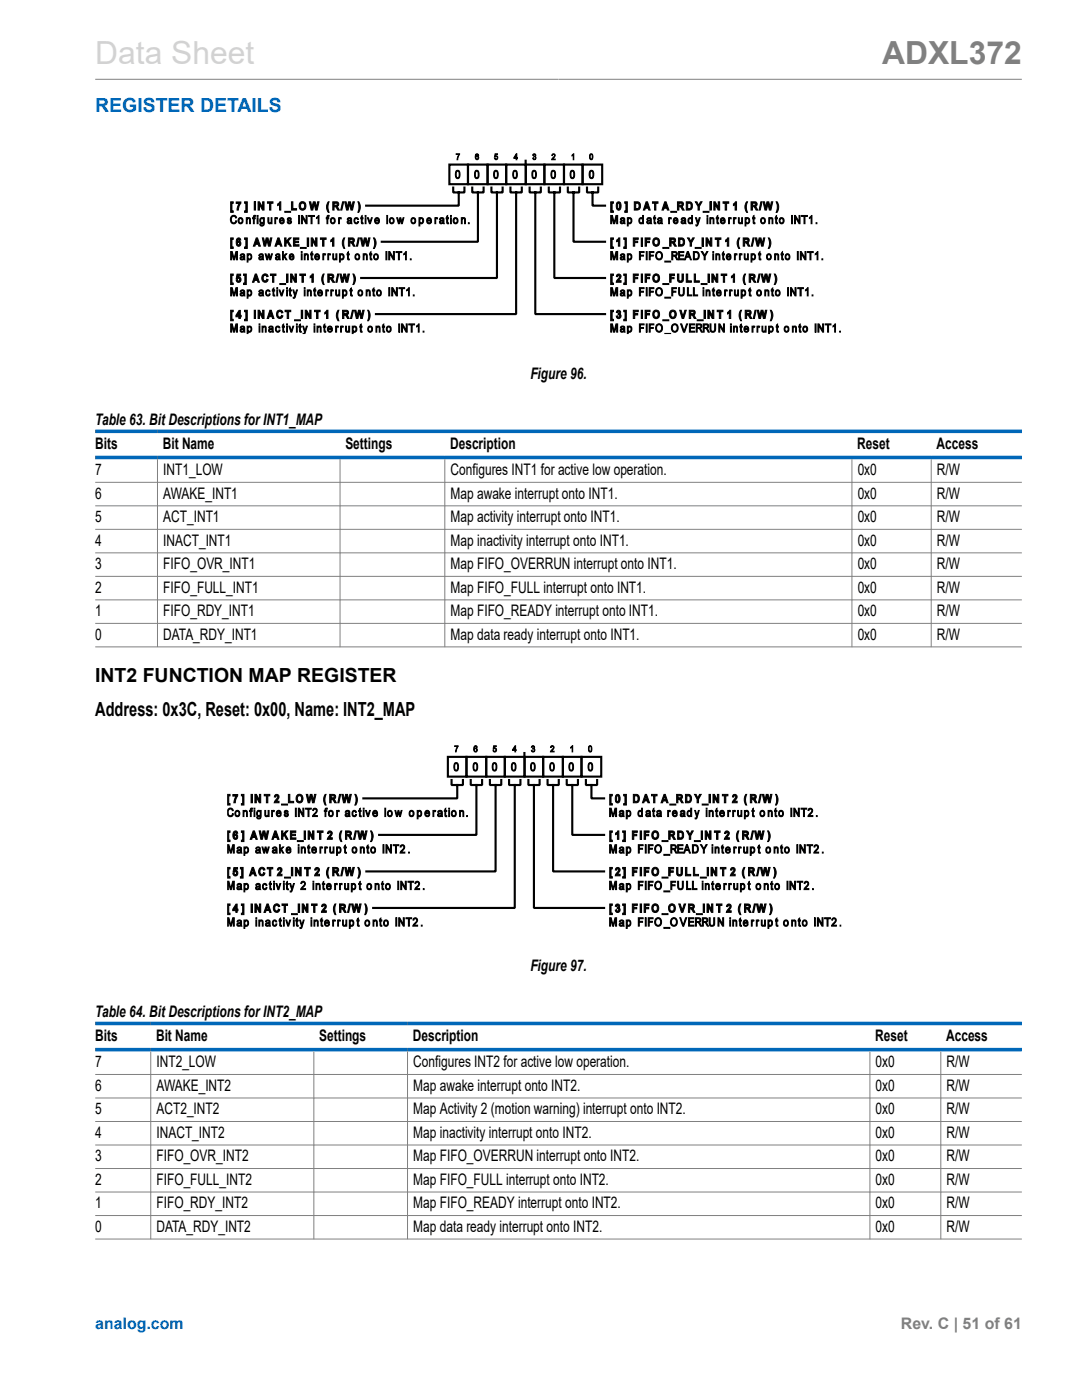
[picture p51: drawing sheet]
<svg xmlns="http://www.w3.org/2000/svg" width="216mm" height="279mm" viewBox="0 0 216 279" stroke-linecap="round" stroke-linejoin="round" font-family="sans-serif">
<defs><g id="words">
<text font-size="6.3" fill="#d3d3d3" x="19" y="12.7">Data Sheet</text>
<text font-size="6.3" fill="#808080" x="176" y="12.7">ADXL372</text>
<text font-size="3.9" fill="#0067b8" x="19" y="22.3">REGISTER DETAILS</text>
<g font-size="3.9">
<text x="19" y="136.1">INT2 FUNCTION MAP REGISTER</text>
<text x="19" y="142.8">Address: 0x3C, Reset: 0x00, Name: INT2_MAP</text>
</g>
<g font-size="3.2">
<text x="105.8" y="75.6">Figure 96.</text>
<text x="19" y="84.7">Table 63. Bit Descriptions for INT1_MAP</text>
<text x="19" y="89.6">Bits</text>
<text x="32.5" y="89.6">Bit Name</text>
<text x="68.9" y="89.6">Settings</text>
<text x="89.8" y="89.6">Description</text>
<text x="171.1" y="89.6">Reset</text>
<text x="186.9" y="89.6">Access</text>
<text x="19" y="94.8">7</text>
<text x="32.6" y="94.8">INT1_LOW</text>
<text x="89.9" y="94.8">Configures INT1 for active low operation.</text>
<text x="171.1" y="94.8">0x0</text>
<text x="187" y="94.8">R/W</text>
<text x="19" y="99.5">6</text>
<text x="32.6" y="99.5">AWAKE_INT1</text>
<text x="89.9" y="99.5">Map awake interrupt onto INT1.</text>
<text x="171.1" y="99.5">0x0</text>
<text x="187" y="99.5">R/W</text>
<text x="19" y="104.2">5</text>
<text x="32.6" y="104.2">ACT_INT1</text>
<text x="89.9" y="104.2">Map activity interrupt onto INT1.</text>
<text x="171.1" y="104.2">0x0</text>
<text x="187" y="104.2">R/W</text>
<text x="19" y="108.9">4</text>
<text x="19" y="113.6">3</text>
<text x="32.6" y="108.9">INACT_INT1</text>
<text x="32.6" y="113.6">FIFO_OVR_INT1</text>
<text x="89.9" y="108.9">Map inactivity interrupt onto INT1.</text>
<text x="89.9" y="113.6">Map FIFO_OVERRUN interrupt onto INT1.</text>
<text x="171.1" y="108.9">0x0</text>
<text x="171.1" y="113.6">0x0</text>
<text x="187" y="108.9">R/W</text>
<text x="187" y="113.6">R/W</text>
<text x="19" y="118.3">2</text>
<text x="32.6" y="118.3">FIFO_FULL_INT1</text>
<text x="89.9" y="118.3">Map FIFO_FULL interrupt onto INT1.</text>
<text x="171.1" y="118.3">0x0</text>
<text x="187" y="118.3">R/W</text>
<text x="19" y="123">1</text>
<text x="32.6" y="123">FIFO_RDY_INT1</text>
<text x="89.9" y="123">Map FIFO_READY interrupt onto INT1.</text>
<text x="171.1" y="123">0x0</text>
<text x="187" y="123">R/W</text>
<text x="19" y="127.7">0</text>
<text x="32.6" y="127.7">DATA_RDY_INT1</text>
<text x="89.9" y="127.7">Map data ready interrupt onto INT1.</text>
<text x="171.1" y="127.7">0x0</text>
<text x="187" y="127.7">R/W</text>
<text x="105.8" y="193.8">Figure 97.</text>
<text x="19" y="202.9">Table 64. Bit Descriptions for INT2_MAP</text>
<text x="19" y="207.8">Bits</text>
<text x="31.1" y="207.8">Bit Name</text>
<text x="63.7" y="207.8">Settings</text>
<text x="82.4" y="207.8">Description</text>
<text x="174.6" y="207.8">Reset</text>
<text x="188.8" y="207.8">Access</text>
<text x="19" y="213">7</text>
<text x="31.2" y="213">INT2_LOW</text>
<text x="82.5" y="213">Configures INT2 for active low operation.</text>
<text x="174.7" y="213">0x0</text>
<text x="188.9" y="213">R/W</text>
<text x="19" y="217.7">6</text>
<text x="31.2" y="217.7">AWAKE_INT2</text>
<text x="82.5" y="217.7">Map awake interrupt onto INT2.</text>
<text x="174.7" y="217.7">0x0</text>
<text x="188.9" y="217.7">R/W</text>
<text x="19" y="222.4">5</text>
<text x="19" y="227.1">4</text>
<text x="31.2" y="222.4">ACT2_INT2</text>
<text x="31.2" y="227.1">INACT_INT2</text>
<text x="82.5" y="222.4">Map Activity 2 (motion warning) interrupt onto INT2.</text>
<text x="82.5" y="227.1">Map inactivity interrupt onto INT2.</text>
<text x="174.7" y="222.4">0x0</text>
<text x="174.7" y="227.1">0x0</text>
<text x="188.9" y="222.4">R/W</text>
<text x="188.9" y="227.1">R/W</text>
<text x="19" y="231.8">3</text>
<text x="31.2" y="231.8">FIFO_OVR_INT2</text>
<text x="82.5" y="231.8">Map FIFO_OVERRUN interrupt onto INT2.</text>
<text x="174.7" y="231.8">0x0</text>
<text x="188.9" y="231.8">R/W</text>
<text x="19" y="236.5">2</text>
<text x="31.2" y="236.5">FIFO_FULL_INT2</text>
<text x="82.5" y="236.5">Map FIFO_FULL interrupt onto INT2.</text>
<text x="174.7" y="236.5">0x0</text>
<text x="188.9" y="236.5">R/W</text>
<text x="19" y="241.2">1</text>
<text x="19" y="245.8">0</text>
<text x="31.2" y="241.2">FIFO_RDY_INT2</text>
<text x="31.2" y="245.8">DATA_RDY_INT2</text>
<text x="82.5" y="241.2">Map FIFO_READY interrupt onto INT2.</text>
<text x="82.5" y="245.8">Map data ready interrupt onto INT2.</text>
<text x="174.7" y="241.2">0x0</text>
<text x="174.7" y="245.8">0x0</text>
<text x="188.9" y="241.2">R/W</text>
<text x="188.9" y="245.8">R/W</text>
</g>
<text font-size="3.2" fill="#0067b8" x="19" y="265.3">analog.com</text>
<text font-size="3.2" fill="#808080" x="179.8" y="265.3">Rev. C | 51 of 61</text>
</g></defs>
<path d="M19 15.8h184.9" fill="none" stroke="#808080" stroke-width=".2"/>
<g fill="none" stroke="#000" stroke-width=".43">
<path d="M89.7 32.8h3.7v4h-3.7zM90.4 37.4v1h2.3v-1M91.5 38.4v2.6h-18.4M93.4 32.8h3.9v4h-3.9zM94.2 37.4v1h2.3v-1M95.4 38.4v9.8h-19.2M97.3 32.8h3.7v4h-3.7zM98.1 37.4v1h2.2v-1M99.2 38.4v17.1h-27.1M101 32.8h3.9v4h-3.9zM101.9 37.4v1h2.2v-1M103 38.4v24.3h-28"/>
<path d="M104.9 32.1v.7M104.9 32.8h3.7v4h-3.7zM105.7 37.4v1h2.2v-1M106.8 38.4v24.3h13.9M108.6 32.8h3.9v4h-3.9zM109.5 37.4v1h2.2v-1M110.6 38.4v17.1h10.1M112.5 32.8h3.7v4h-3.7zM113.3 37.4v1h2.3v-1M114.4 38.4v9.8h6.3M116.2 32.8h4v4h-4zM117.1 37.4v1h2.3v-1"/>
<path d="M118.2 38.4v2.6h2.5"/>
</g>
<g fill="none" stroke="#000" stroke-width=".2">
<path d="M91 30.7h.7l-.4 1.2h-.1l.1-.4 .3-.7h-.6zM91.1 34.1a.55 .55 0 0 1 .6 .1 .55 .55 0 0 1 .1 .6 .54 .54 0 0 1-.1 .7 .54 .54 0 0 1-.7 0 1.54 1.54 0 0 1 .1-1.4zM91.2 34.2h.1a.81 .81 0 0 1 0 1.3 .89 .89 0 0 1-.1-1.3zM94.9 34.1a.54 .54 0 0 1 .6 .1 .54 .54 0 0 1 .1 .6 .52 .52 0 0 1-.1 .7 .52 .52 0 0 1-.7 0 1.49 1.49 0 0 1 .1-1.4zM94.9 30.8l.4-.1 .2 .3h-.1a.21 .21 0 0 0-.3-.2 .21 .21 0 0 0-.1 .3l-.1 .2a.34 .34 0 0 1 .6 0 .34 .34 0 0 1-.2 .5 .34 .34 0 0 1-.5-.3zM95 34.2h.1a.86 .86 0 0 1 0 1.3 .89 .89 0 0 1-.1-1.3zM98.7 34.1a.54 .54 0 0 1 .6 .1 .54 .54 0 0 1 .1 .6 .54 .54 0 0 1-.1 .7 .54 .54 0 0 1-.7 0 1.42 1.42 0 0 1 .1-1.4zM98.8 30.7h.5v.1h-.4l-.1 .4a.34 .34 0 0 1 .5 .2 .34 .34 0 0 1-.2 .4 .34 .34 0 0 1-.4-.3h.1a.22 .22 0 0 0 .3 .1 .22 .22 0 0 0 .1-.3 .22 .22 0 0 0-.4 0h-.1zM98.8 34.2h.2a.86 .86 0 0 1 0 1.3 .9 .9 0 0 1-.2-1.3zM102.5 34.1a.47 .47 0 0 1 .6 0 .47 .47 0 0 1 .1 .5 .7 .7 0 0 1-.6 1 1.39 1.39 0 0 1-.1-1.5zM102.6 34.2h.2a.86 .86 0 0 1 0 1.3 .89 .89 0 0 1-.2-1.3zM103 30.9v.6h-.3z"/>
<path d="M103 30.7h.1v.8h.1l-.1 .4h-.1v-.3h-.5zM106.3 34.1a.54 .54 0 0 1 .7 .1 .54 .54 0 0 1 0 .6 .54 .54 0 0 1-.1 .7 .54 .54 0 0 1-.7 0 1.58 1.58 0 0 1 .1-1.4zM106.4 30.8a.29 .29 0 0 1 .4 0 .29 .29 0 0 1 0 .4 .34 .34 0 0 1 0 .6 .34 .34 0 0 1-.5-.3h.1a.21 .21 0 0 0 .3 .2 .21 .21 0 0 0 .1-.3 .21 .21 0 0 0-.3-.1l.1-.1a.19 .19 0 0 0 .2-.2 .19 .19 0 0 0-.2-.2 .19 .19 0 0 0-.2 .2h-.1zM106.5 34.2h.1a.86 .86 0 0 1 0 1.3 .89 .89 0 0 1-.1-1.3zM110.1 34.1a.55 .55 0 0 1 .7 .1 .55 .55 0 0 1 .1 .6 .54 .54 0 0 1-.2 .7 .54 .54 0 0 1-.6 0 1.54 1.54 0 0 1 0-1.4zM110.2 34.3l.2-.1a.81 .81 0 0 1 0 1.3 .92 .92 0 0 1-.2-1.2zM110.2 30.8a.4 .4 0 0 1 .6 .2 .4 .4 0 0 1-.3 .5l-.2 .2h.5v.2h-.7l.1-.3a.54 .54 0 0 0 .3-.8l-.4 .2zM114 34.1a.54 .54 0 0 1 .6 .1 .54 .54 0 0 1 .1 .6 .52 .52 0 0 1-.1 .7 .52 .52 0 0 1-.7 0 1.49 1.49 0 0 1 .1-1.4zM114.1 34.2h.1a.86 .86 0 0 1 0 1.3 .89 .89 0 0 1-.1-1.3zM114.4 30.7l.1 1.2h-.1v-1l-.3 .2zM117.8 30.7a.4 .4 0 0 1 .4 .1 .4 .4 0 0 1 .1 .5 .36 .36 0 0 1-.1 .5 .36 .36 0 0 1-.5-.2l-.1-.5zM117.8 34.1a.54 .54 0 0 1 .6 .1 .54 .54 0 0 1 .1 .6 .54 .54 0 0 1-.1 .7 .54 .54 0 0 1-.7 0 1.42 1.42 0 0 1 .1-1.4z"/>
<path d="M117.8 30.9h.1a.48 .48 0 0 1 .3 .4 .48 .48 0 0 1-.3 .4l-.1-.4zM117.9 34.2h.1a.86 .86 0 0 1 0 1.3 .9 .9 0 0 1-.1-1.3zM46 50.2h.3l.4 1.4 .4-1.4h.3v1.6h-.2v-1.4l-.4 1.4h-.2l-.4-1.4v1.4h-.2zM46 57.4h.3l.4 1.4 .4-1.4h.3v1.7h-.2v-1.5l-.4 1.5h-.2l-.4-1.5v1.5h-.2zM46 40.3h.5v.3h-.2v1.5h.2v.3h-.5zM46 47.5h.5v.3h-.2v1.5h.2v.3h-.5zM46 54.7h.5v.3h-.2v1.5h.2v.3h-.5zM46.2 43.2l.5-.2a.53 .53 0 0 1 .5 .5h-.2a.45 .45 0 0 0-.6-.3 .45 .45 0 0 0-.2 .6 .46 .46 0 0 0 .3 .6 .46 .46 0 0 0 .5-.4l.2 .1a.66 .66 0 0 1-.8 .5 .66 .66 0 0 1-.4-.8zM47.1 40.3h1l-.5 1.6h-.3v-.2l.5-1.1h-.7zM47.3 54.7h.7v.3h-.5v.3a.5 .5 0 0 1 .6 .4 .5 .5 0 0 1-.4 .6 .5 .5 0 0 1-.6-.4l.3-.1 .1 .3a.25 .25 0 0 0 .3-.4 .25 .25 0 0 0-.4 0l-.3-.1zM47.4 47.6l.4-.1 .2 .4-.5-.1-.1 .4a.47 .47 0 0 1 .7 .3 .47 .47 0 0 1-.4 .6 .47 .47 0 0 1-.6-.5l.1-.8zM47.7 43.5a.56 .56 0 0 1 .8 .5 .56 .56 0 0 1-.9 .5l-.1-.5z"/>
<path d="M47.8 43.7a.36 .36 0 0 1 .5 .3 .36 .36 0 0 1-.5 .4zM48.1 50.7a.49 .49 0 0 1 .6 0 .49 .49 0 0 1 .1 .6l.1 .5-.2-.1a.42 .42 0 0 1-.6 .1 .42 .42 0 0 1-.1-.5 .42 .42 0 0 1 .5-.2h.2a.29 .29 0 0 0-.3-.3 .29 .29 0 0 0-.3 .2h-.2zM48.1 57.9a.5 .5 0 0 1 .6 0 .5 .5 0 0 1 .1 .6l.1 .6-.2-.2a.4 .4 0 0 1-.5 .3 .4 .4 0 0 1-.3-.5 .4 .4 0 0 1 .4-.3l.4-.1a.29 .29 0 0 0-.3-.3 .29 .29 0 0 0-.3 .2h-.2zM48.1 51.5l.6-.2a.3 .3 0 0 1-.2 .4 .3 .3 0 0 1-.4-.2zM48.1 58.7l.6-.2a.3 .3 0 0 1-.2 .4 .3 .3 0 0 1-.4-.2zM48.6 54.7h.5v2.1h-.5v-.3h.3v-1.5h-.3zM48.8 40.3h.5v2.1h-.5v-.3h.3v-1.5h-.3zM48.8 47.5h.5v2.1h-.5v-.3h.3v-1.5h-.3zM49.1 43.5h.2v.1l.4-.2 .2 .1 .1 1.1h-.2v-.7a.24 .24 0 0 0-.2-.3 .24 .24 0 0 0-.3 .2v.8h-.2zM49.3 50.7h.2v.2a.43 .43 0 0 1 .6-.2 .43 .43 0 0 1 .1 .6 .45 .45 0 0 1-.1 .5 .45 .45 0 0 1-.6-.1v.6h-.2zM49.3 57.9h.2v.2a.43 .43 0 0 1 .6-.2 .43 .43 0 0 1 .1 .6 .45 .45 0 0 1-.1 .5 .45 .45 0 0 1-.6-.1v.6h-.2zM49.6 58.1h.1a.36 .36 0 0 1 .4 .4 .36 .36 0 0 1-.6 .2z"/>
<path d="M49.7 50.9a.38 .38 0 0 1 .4 .4 .38 .38 0 0 1-.5 .3l-.1-.5zM50.6 43h.4v.2l-.3 .1 .2 .4h-.2v.9h-.1v-.9h-.2zM50.7 40.3h.3v1.6h-.3zM50.9 54.7h.3l.6 1.6h-.3l-.1-.3h-.6l-.1 .3h-.3zM51.1 55.1l.1 .6h-.3zM51.1 47.5h.3l.5 1.6h-.3l-.1-.3h-.5l-.1 .3h-.3zM51.2 47.9l.2 .6h-.3zM51.3 43h.2v.2h-.2zM51.3 43.5h.2v1.1h-.2zM51.5 40.3h.3l.6 1.1v-1.1h.3v1.6h-.3l-.6-1.1v1.1h-.3zM51.7 50.8a.49 .49 0 0 1 .7-.1 .49 .49 0 0 1 .1 .6l.1 .5-.2-.1a.41 .41 0 0 1-.6 .1 .41 .41 0 0 1-.1-.5 .41 .41 0 0 1 .5-.2h.2a.27 .27 0 0 0-.3-.3 .27 .27 0 0 0-.3 .2h-.2zM51.7 58a.49 .49 0 0 1 .7-.1 .49 .49 0 0 1 .1 .6l.1 .6-.2-.2a.41 .41 0 0 1-.6 .1 .41 .41 0 0 1-.1-.5 .41 .41 0 0 1 .5-.2h.2a.27 .27 0 0 0-.3-.3 .27 .27 0 0 0-.3 .2h-.2z"/>
<path d="M51.9 51.4l.5-.1a.28 .28 0 0 1-.2 .4 .28 .28 0 0 1-.3-.3zM51.9 58.6l.5-.1a.28 .28 0 0 1-.2 .4 .28 .28 0 0 1-.3-.3zM51.9 43.6l.4-.2 .3 .2v-.1h.1v1a.47 .47 0 0 1-.3 .6 .47 .47 0 0 1-.6-.4l.2 .1a.3 .3 0 0 0 .4 .1 .3 .3 0 0 0 .2-.4 .56 .56 0 0 1-.7-.2 .56 .56 0 0 1 0-.7zM52.1 43.7l.1-.1a.39 .39 0 0 1 .4 .4 .39 .39 0 0 1-.4 .4l-.2-.4zM52.3 47.5h.3l.3 1.1 .2-1.1h.4l.2 1.1 .3-1.1h.2l-.3 1.6h-.3l-.3-1.2-.3 1.2h-.3zM52.4 54.9a.6 .6 0 0 1 .7-.2 .6 .6 0 0 1 .4 .5h-.3l-.1-.2a.52 .52 0 0 0-.6 .4 .52 .52 0 0 0 .4 .6h.2l.1-.3 .3 .1a.69 .69 0 0 1-.9 .5 .69 .69 0 0 1-.3-1zM52.9 50.7h.2l.2 .9 .2-.9h.2l.2 .9 .3-.9h.2l-.4 1.1h-.2l-.2-.9-.2 .9h-.2zM53.1 58l.5-.1 .3 .3-.3-.1a.38 .38 0 0 0-.4 .4 .38 .38 0 0 0 .4 .3l.1-.2 .2 .1a.49 .49 0 0 1-.7 .3 .49 .49 0 0 1-.2-.7zM53.4 40.3h1.1v.3h-.5v1.3h-.2v-1.3h-.4zM53.5 43.5h.1v.6a.26 .26 0 0 0 .3 .4 .26 .26 0 0 0 .2-.4v-.6h.2v1.1h-.2v-.2l-.1 .2a.37 .37 0 0 1-.4 0 .37 .37 0 0 1-.1-.4zM54 54.7h1.1v.3h-.5v1.3h-.2v-1.3h-.4zM54.5 57.6l.1-.1v.4h.2v.2h-.2v.8h.2v.2a.27 .27 0 0 1-.3-.1 .27 .27 0 0 1 0-.3v-.6h-.2z"/>
<path d="M54.8 43.5h.2v.1l.2-.2 .2 .1-.1 .2h-.2l-.1 .9h-.2zM55.1 50.7a.48 .48 0 0 1 .7 0 .48 .48 0 0 1 .1 .6v.5l-.2-.1a.39 .39 0 0 1-.5 .2 .39 .39 0 0 1-.2-.4 .39 .39 0 0 1 .4-.3l.3-.1a.27 .27 0 0 0-.3-.3 .27 .27 0 0 0-.2 .2h-.2zM55.1 51.5l.6-.2a.3 .3 0 0 1-.2 .4 .3 .3 0 0 1-.4-.2zM55.2 57.4h.2v.2h-.2zM55.2 57.9h.2v1.2h-.2zM55.4 47.5h.3l.6 1.6h-.3l-.2-.3h-.5l-.1 .3h-.3zM55.6 47.9l.1 .6h-.3zM55.7 57.9h.2l.3 .9 .3-.9h.2l-.4 1.2h-.2zM55.8 56.6h1.2v.2h-1.2zM55.8 40.3h.2v1.6h-.2v-1.2l-.4 .3v-.3zM55.9 43.6a.5 .5 0 0 1 .6-.1 .5 .5 0 0 1 .2 .6h-.8a.33 .33 0 0 0 .3 .4 .33 .33 0 0 0 .3-.2h.2a.56 .56 0 0 1-.9 .2 .56 .56 0 0 1 .1-.9zM56 43.7l.4-.1 .1 .3h-.6z"/>
<path d="M56.4 50.2h.1v.9l.5-.4h.2l-.4 .4 .4 .7h-.1l-.4-.5-.2 .1v.4h-.1zM56.8 47.5h.3v.7l.6-.7h.4l-.6 .6 .6 1h-.3l-.5-.8-.2 .3v.5h-.3zM56.8 42.2h1.2v.2h-1.2zM57.2 57.4h.2v.2h-.2zM57.2 57.9h.2v1.2h-.2zM57.2 54.7h.3v1.6h-.3zM57.4 43.5h.2a.38 .38 0 0 1 .5 .3l-.5-.2-.1 .1 .1 .2a.44 .44 0 0 1 .6 .3 .44 .44 0 0 1-.4 .5 .44 .44 0 0 1-.5-.4l.2-.1a.23 .23 0 0 0 .2 .3 .23 .23 0 0 0 .2-.3 .41 .41 0 0 1-.5-.2 .41 .41 0 0 1 0-.5zM57.8 57.6l.2-.1v.4h.2v.2h-.2v.7l.2 .1v.2a.28 .28 0 0 1-.3-.1 .28 .28 0 0 1-.1-.3v-.6h-.1zM57.8 50.8a.51 .51 0 0 1 .6-.1 .51 .51 0 0 1 .3 .6h-.8a.33 .33 0 0 0 .2 .4 .33 .33 0 0 0 .4-.2h.2a.52 .52 0 0 1-.7 .3 .52 .52 0 0 1-.3-.7zM58 50.9h.3l.2 .2h-.6zM58 54.7h.3l.6 1.1v-1.1h.2v1.6h-.3l-.6-1v1h-.2zM58.2 40.3h.2v1.3h.8v.3h-1z"/>
<path d="M58.4 57.9h.2l.3 .9 .3-.9h.1l-.3 1.2a.38 .38 0 0 1-.5 .4v-.2h.2l.1-.2zM58.6 47.5h1v.3h-.8v.3h.8v.3h-.8v.4h.9v.3h-1.1zM59.6 43h.2v1.6h-.2zM59.8 54.7h1.2v.3h-.5v1.3h-.2v-1.3h-.5zM59.9 40.4a.73 .73 0 0 1 .9 0 .73 .73 0 0 1 .2 .9 .71 .71 0 0 1-.9 .6 .71 .71 0 0 1-.4-1zM59.9 49.4h1.2v.2h-1.2zM60.1 40.7a.53 .53 0 0 1 .7 .3 .53 .53 0 0 1-.4 .7 .64 .64 0 0 1-.3-1zM60.1 50.2h.2v.2h-.2zM60.1 50.7h.2v1.1h-.2zM60.1 43h.3l.7 1.2v-1.2h.2v1.6h-.3l-.7-1.2v1.2h-.2zM60.7 50.7h.2v.1a.36 .36 0 0 1 .4-.1 .36 .36 0 0 1 .2 .4v.7h-.1v-.7a.24 .24 0 0 0-.2-.3 .24 .24 0 0 0-.3 .2v.8h-.2zM60.7 57.4h.2v.2h-.2z"/>
<path d="M60.7 57.9h.2v1.2h-.2zM61.3 57.9h.2v.1a.36 .36 0 0 1 .4-.1 .36 .36 0 0 1 .2 .4v.8h-.1v-.8a.23 .23 0 0 0-.2-.2 .23 .23 0 0 0-.2 0l-.1 1h-.2zM61.3 47.5h.3v1.6h-.3zM61.6 43h1.1v.2h-.4v1.4h-.2v-1.4h-.5zM61.7 40.3h.3l.2 1.1 .3-1.1h.4l.2 1.1 .3-1.1h.3l-.4 1.6h-.3l-.3-1.2-.3 1.2h-.3zM62.1 47.5h.3l.6 1.1v-1.1h.3v1.6h-.4l-.6-1.1v1.1h-.2zM62.1 50.4l.2-.2v.5h.2v.2h-.2v.7l.2 .1v.1a.26 .26 0 0 1-.3 0 .26 .26 0 0 1-.1-.3v-.6h-.1zM62.3 54.7h.2v1.6h-.3v-1.1l-.3 .2v-.3zM62.7 57.6l.2-.1v.4h.1v.2h-.1v.6l.2 .4a.27 .27 0 0 1-.3-.1 .27 .27 0 0 1-.1-.3v-.6h-.1zM62.9 50.8a.51 .51 0 0 1 .6-.1 .51 .51 0 0 1 .3 .6h-.8a.31 .31 0 0 0 .2 .4 .31 .31 0 0 0 .4-.2h.1a.56 .56 0 0 1-.8 .2 .56 .56 0 0 1 0-.9zM63.1 50.9h.3l.2 .2h-.6zM63.5 58a.51 .51 0 0 1 .6-.1 .51 .51 0 0 1 .3 .6h-.9a.33 .33 0 0 0 .3 .4 .33 .33 0 0 0 .4-.2h.1a.55 .55 0 0 1-.8 .3 .55 .55 0 0 1-.1-.9z"/>
<path d="M63.5 43h.2v1.6h-.2v-1.2l-.4 .2v-.2zM63.7 58.1h.3l.2 .2h-.7zM63.9 47.5h1.2v.3h-.5v1.3h-.2v-1.3h-.5zM64.4 50.7h.2v.1l.2-.2 .2 .1-.1 .2a.25 .25 0 0 0-.3 0 .25 .25 0 0 0 0 .3v.6h-.2zM64.5 54.7h.2l-.3 1 .3 1.1-.3-.2-.2-.7 .1-.8zM65 57.9h.2v.1l.3-.1v.2a.24 .24 0 0 0-.3 0 .24 .24 0 0 0 0 .3v.7h-.2zM65.3 43.1l.4-.1-.3 .3 .2 .2v.2h-.2v.9h-.2v-.9h-.1zM65.4 50.7h.2v.1l.1-.2 .2 .1v.2a.24 .24 0 0 0-.3 0 .24 .24 0 0 0 0 .3v.6h-.2zM65.4 54.7h.6a.48 .48 0 0 1 .6 .4 .48 .48 0 0 1-.4 .5l.5 .7h-.3l-.4-.6h-.2l-.1 .6h-.3zM65.5 40.3h.2l-.3 1 .3 1.1h-.2a1.79 1.79 0 0 1 0-2.1zM65.7 55h.4a.2 .2 0 0 1 .2 .2 .2 .2 0 0 1-.2 .2h-.4zM66 57.9h.1v.1l.4-.1v.2a.24 .24 0 0 0-.3 0 .24 .24 0 0 0 0 .3v.7h-.2z"/>
<path d="M66.1 43.5a.57 .57 0 0 1 .8 .5 .57 .57 0 0 1-.7 .6l-.3-.4zM66.2 43.7a.36 .36 0 0 1 .5 .3 .36 .36 0 0 1-.5 .4zM66.4 47.5h.2v1.6h-.3v-1.1l-.3 .2v-.3zM66.4 50.7h.2v.6a.26 .26 0 0 0 .2 .4 .26 .26 0 0 0 .2-.4v-.6h.2v1.1h-.2v-.1l-.3 .2-.2-.1zM66.4 40.3h.6a.47 .47 0 0 1 .6 .3 .47 .47 0 0 1-.4 .6l.5 .7h-.3l-.5-.7h-.2v.7h-.3zM66.7 40.6h.4a.2 .2 0 0 1 .2 .1 .2 .2 0 0 1-.2 .2l-.4 .1zM67 57.9h.1v.6a.27 .27 0 0 0 .3 .4 .27 .27 0 0 0 .2-.4v-.6h.2v1.2h-.2v-.2l-.1 .1a.36 .36 0 0 1-.4 0 .36 .36 0 0 1-.1-.4zM67.4 54.7h.2l-.3 1.6h-.3zM67.6 43.5h.1v.1l.2-.2 .2 .1-.1 .2-.2 .1-.1 .8h-.1zM67.7 50.7h.2v.2a.43 .43 0 0 1 .6-.2 .43 .43 0 0 1 .2 .6 .45 .45 0 0 1-.2 .5 .45 .45 0 0 1-.6-.1v.6h-.2zM67.8 54.7h.3l.2 1.1 .3-1.1h.4l.2 1.1 .2-1.1h.3l-.3 1.6h-.4l-.2-1.2-.3 1.2h-.3zM68 50.9h.1a.38 .38 0 0 1 .4 .4 .38 .38 0 0 1-.5 .3z"/>
<path d="M68.3 57.9h.2v.2a.42 .42 0 0 1 .6-.2 .42 .42 0 0 1 .1 .6 .44 .44 0 0 1-.1 .5 .44 .44 0 0 1-.6-.1v.6h-.2zM68.4 40.3h.2l-.4 1.6h-.2zM68.6 58.1h.1a.37 .37 0 0 1 .4 .4 .37 .37 0 0 1-.5 .3zM68.6 47.5h.2l-.2 1 .2 1.1h-.2l-.1-.4a1.83 1.83 0 0 1 .1-1.7zM68.8 40.3h.3l.2 1.1 .2-1.1h.4l.3 1.1 .2-1.1h.3l-.4 1.6h-.3l-.3-1.2-.2 1.2h-.3zM69.3 43.6l.2-.1a.49 .49 0 0 1 .6 0 .49 .49 0 0 1 .1 .6v.5l-.2-.1a.41 .41 0 0 1-.6 .1 .41 .41 0 0 1-.1-.5 .41 .41 0 0 1 .6-.2h.1a.27 .27 0 0 0-.2-.3 .27 .27 0 0 0-.3 .2h-.2zM69.3 50.4l.2-.2v.5h.2v.2h-.2l.2 1-.3-.2-.1-.8h-.1zM69.5 44.2l.5-.1a.28 .28 0 0 1-.2 .4 .28 .28 0 0 1-.3-.3zM69.5 47.5h.6a.47 .47 0 0 1 .6 .3 .47 .47 0 0 1-.3 .6l.5 .7h-.4l-.5-.7h-.2v.7h-.3zM69.8 47.8h.4a.2 .2 0 0 1 .3 .1 .21 .21 0 0 1-.3 .3h-.4zM69.9 57.6l.2-.1v.4h.2v.2h-.2v.8h.2v.2a.27 .27 0 0 1-.3-.1 .27 .27 0 0 1-.1-.3v-.6h-.1zM70.4 54.7h.2l.2 .3a1.79 1.79 0 0 1-.2 1.8h-.2l.3-1.1z"/>
<path d="M70.7 43.6l.6-.2 .2 .4-.3-.2a.38 .38 0 0 0-.4 .5 .38 .38 0 0 0 .5 .2l.3-.1a.51 .51 0 0 1-.7 .4 .51 .51 0 0 1-.3-.7zM71 50.8a.57 .57 0 0 1 .8 .4 .57 .57 0 0 1-.7 .6l-.3-.4zM71.1 50.9a.36 .36 0 0 1 .5 .4 .36 .36 0 0 1-.5 .3zM71.4 40.3h.2l.3 .8-.1 .7-.2 .6h-.2l.2-.8zM71.5 47.5h.2l-.3 1.6h-.3zM71.6 58a.56 .56 0 0 1 .8 .5 .56 .56 0 0 1-.9 .4l-.1-.4zM71.7 58.1a.37 .37 0 0 1 .5 .4 .37 .37 0 0 1-.5 .3zM71.9 47.5h.3l.2 1.1 .3-1.1h.4l.2 1.1 .2-1.1h.3l-.3 1.6h-.3l-.3-1.2-.3 1.2h-.3zM72.1 55.5h.1M72.1 43.1l.2-.1v.5h.1v.2h-.1v.7l.2 .2a.26 .26 0 0 1-.4 0 .26 .26 0 0 1 0-.3v-.6h-.1zM72.5 50.7h.1v.1l.2-.1a.37 .37 0 0 1 .4 0 .37 .37 0 0 1 .1 .4v.7h-.2v-.7a.24 .24 0 0 0-.2-.3 .24 .24 0 0 0-.2 .2l-.1 .8h-.1zM72.9 43h.1v.2h-.1z"/>
<path d="M72.9 43.5h.1v1.1h-.1zM73.1 57.9h.1v.1a.36 .36 0 0 1 .5-.1 .36 .36 0 0 1 .2 .4v.8h-.2v-.8a.22 .22 0 0 0-.2-.2 .22 .22 0 0 0-.3 .1v.9h-.1zM73.1 41h.1M73.3 43.5h.2l.3 .9 .3-.9h.2l-.4 1.1h-.2zM73.9 50.4l.1-.2v.5h.2v.2h-.2l.2 1-.3-.2v-.8h-.2zM74.4 57.6l.2-.1v.4h.2v.2h-.2v.8h.2v.2a.27 .27 0 0 1-.3-.1 .27 .27 0 0 1-.1-.3v-.6h-.1zM74.5 47.5a1.15 1.15 0 0 1 .5 1.3l-.3 .8h-.2l.3-.8zM74.7 50.8a.58 .58 0 0 1 .8 .3 .58 .58 0 0 1-.5 .8 .67 .67 0 0 1-.3-1.1zM74.8 50.9a.36 .36 0 0 1 .5 .4 .36 .36 0 0 1-.5 .3zM74.9 43.6a.51 .51 0 0 1 .6-.1 .51 .51 0 0 1 .2 .6h-.8a.33 .33 0 0 0 .2 .4 .33 .33 0 0 0 .4-.2h.2a.56 .56 0 0 1-.9 .2 .56 .56 0 0 1 .1-.9zM75 43.7l.4-.1 .1 .3h-.6zM75.3 58a.59 .59 0 0 1 .8 .3 .59 .59 0 0 1-.5 .8 .68 .68 0 0 1-.3-1.1z"/>
<path d="M75.4 58.1a.37 .37 0 0 1 .5 .4 .37 .37 0 0 1-.5 .3zM76.2 48.2h.1M77 50.2h.2v1.6h-.2zM77.2 43h.1v1.6h-.1zM77.6 50.2h.2l.7 1.3v-1.3h.2v1.6h-.2l-.7-1.2v1.2h-.2zM77.6 57.4h.2v1.7h-.2zM77.9 43.5a.57 .57 0 0 1 .7 .5 .57 .57 0 0 1-.6 .6l-.3-.4zM77.9 43.7a.36 .36 0 0 1 .6 .3 .36 .36 0 0 1-.6 .4zM78.2 57.4h.2l.7 1.3v-1.3h.2v1.7h-.2l-.7-1.3v1.3h-.2zM79 50.2h1.2v.2h-.5v1.4h-.2v-1.4h-.5zM79.2 43.5h.2l.2 .9 .2-.9h.2l.2 .9 .2-.9h.2l-.3 1.1h-.2l-.2-.9-.2 .9h-.2zM79.6 57.4h1.1v.2h-.4v1.5h-.2v-1.5h-.5z"/>
<path d="M81 50.2h.1v1.6h-.2v-1.2l-.3 .2v-.2zM81.6 57.4h.1v1.7h-.2v-1.3l-.4 .2v-.2zM81.9 51.7h.1v.1h-.1zM82.2 43.5a.57 .57 0 0 1 .7 .5 .57 .57 0 0 1-.6 .6l-.3-.4zM82.2 43.7a.36 .36 0 0 1 .6 .3 .36 .36 0 0 1-.6 .4zM82.5 58.9h.1v.2h-.1zM83.6 43.5h.2v.2a.43 .43 0 0 1 .5-.2 .43 .43 0 0 1 .2 .5 .45 .45 0 0 1-.1 .6 .45 .45 0 0 1-.6-.1v.6h-.2zM83.9 43.7l.1-.1a.4 .4 0 0 1 .3 .5 .4 .4 0 0 1-.4 .4l-.1-.3zM85.2 43.6a.51 .51 0 0 1 .7-.1 .51 .51 0 0 1 .2 .6h-.8a.33 .33 0 0 0 .2 .4 .33 .33 0 0 0 .4-.2h.2a.53 .53 0 0 1-.7 .3 .53 .53 0 0 1-.3-.7zM85.4 43.7l.3-.1 .2 .3h-.6zM86.8 43.5h.1v.1l.2-.2 .2 .1v.2h-.3l-.1 .9h-.1zM87.8 43.5a.49 .49 0 0 1 .7 0 .49 .49 0 0 1 .1 .6v.5l-.2-.1a.41 .41 0 0 1-.5 .1 .41 .41 0 0 1-.2-.5 .41 .41 0 0 1 .6-.2h.1a.27 .27 0 0 0-.2-.3 .27 .27 0 0 0-.3 .2h-.2z"/>
<path d="M87.9 44.2l.5-.1a.28 .28 0 0 1-.2 .4 .28 .28 0 0 1-.3-.3zM89.1 43.1l.2-.1v.5h.2v.2h-.2v.7l.2 .2a.28 .28 0 0 1-.3 0 .28 .28 0 0 1-.1-.3v-.6h-.1zM89.9 43h.2v.2h-.2zM89.9 43.5h.2v1.1h-.2zM90.6 43.5a.56 .56 0 0 1 .8 .5 .56 .56 0 0 1-.9 .5l-.1-.5zM90.7 43.7a.36 .36 0 0 1 .5 .3 .36 .36 0 0 1-.5 .4zM92 43.5h.2v.1l.2-.1a.35 .35 0 0 1 .4 0 .35 .35 0 0 1 .1 .4v.7h-.2v-.7a.24 .24 0 0 0-.2-.3 .24 .24 0 0 0-.3 .2v.8h-.2zM93.5 44.4h.1v.2h-.1zM120.8 41h.1M120.8 48.2h.1M120.8 55.5h.1M121.9 43h.3l.3 1.4 .4-1.4h.3v1.6h-.2v-1.4l-.3 1.4h-.3l-.3-1.4v1.4h-.2z"/>
<path d="M121.9 50.2h.3l.3 1.4 .4-1.4h.3v1.6h-.2v-1.4l-.3 1.4h-.3l-.3-1.4v1.4h-.2zM121.9 57.4h.3l.3 1.4 .4-1.4h.3v1.7h-.2v-1.5l-.3 1.5h-.3l-.3-1.5v1.5h-.2zM121.9 40.3h.5v.3h-.3v1.5h.3v.3h-.5zM121.9 47.5h.5v.3h-.3v1.5h.3v.3h-.5zM121.9 54.7h.5v.3h-.3v1.5h.3v.3h-.5zM123.1 40.4a.53 .53 0 0 1 .7 0 .53 .53 0 0 1 .1 .7v.3a.47 .47 0 0 1-.5 .6 .47 .47 0 0 1-.4-.6zM123.1 54.8a.54 .54 0 0 1 .8 .2 .54 .54 0 0 1-.3 .8l-.2 .2h.5v.3h-.9l.1-.4a.67 .67 0 0 0 .4-.9h-.2v.2h-.3zM123.3 40.6h.1a.87 .87 0 0 1 0 1.1 .9 .9 0 0 1-.1-1.1zM123.4 47.5h.3v1.6h-.3v-1.1l-.4 .2v-.3zM123.8 43.6l.2-.1a.49 .49 0 0 1 .6 0 .49 .49 0 0 1 .1 .6v.5l-.2-.1a.41 .41 0 0 1-.6 .1 .41 .41 0 0 1-.1-.5 .41 .41 0 0 1 .6-.2h.1a.27 .27 0 0 0-.2-.3 .27 .27 0 0 0-.3 .2h-.2zM123.8 50.8a.49 .49 0 0 1 .7-.1 .49 .49 0 0 1 .2 .6v.5l-.2-.1a.39 .39 0 0 1-.5 .2 .39 .39 0 0 1-.2-.4 .39 .39 0 0 1 .4-.3l.3-.1a.27 .27 0 0 0-.2-.3 .27 .27 0 0 0-.3 .2h-.2zM123.8 58a.49 .49 0 0 1 .7-.1 .49 .49 0 0 1 .2 .6v.6l-.2-.2a.39 .39 0 0 1-.5 .2 .39 .39 0 0 1-.2-.4 .39 .39 0 0 1 .4-.3l.3-.1a.27 .27 0 0 0-.2-.3 .27 .27 0 0 0-.3 .2h-.2z"/>
<path d="M124 44.2l.5-.1a.28 .28 0 0 1-.2 .4 .28 .28 0 0 1-.3-.3zM124 51.4l.5-.1a.28 .28 0 0 1-.2 .4 .28 .28 0 0 1-.3-.3zM124 58.6l.5-.1a.28 .28 0 0 1-.2 .4 .28 .28 0 0 1-.3-.3zM124.5 47.5h.5v2.1h-.5v-.3h.2v-1.5h-.2zM124.5 54.7h.5v2.1h-.5v-.3h.2v-1.5h-.2zM124.7 40.3h.5v2.1h-.5v-.3h.2v-1.5h-.2zM125.2 43.5h.1v.2a.41 .41 0 0 1 .6-.2 .41 .41 0 0 1 .2 .5 .43 .43 0 0 1-.2 .6 .43 .43 0 0 1-.6-.1v.6h-.1zM125.2 50.7h.1v.2a.42 .42 0 0 1 .6-.2 .42 .42 0 0 1 .2 .6 .44 .44 0 0 1-.2 .5 .44 .44 0 0 1-.6-.1v.6h-.1zM125.2 57.9h.1v.2a.42 .42 0 0 1 .6-.2 .42 .42 0 0 1 .2 .6 .44 .44 0 0 1-.2 .5 .44 .44 0 0 1-.6-.1v.6h-.1zM125.4 43.7l.1-.1a.4 .4 0 0 1 .4 .5 .4 .4 0 0 1-.4 .4l-.1-.3zM125.4 50.9h.1a.38 .38 0 0 1 .4 .4 .38 .38 0 0 1-.5 .3zM125.4 58.1h.1a.37 .37 0 0 1 .4 .4 .37 .37 0 0 1-.5 .3z"/>
<path d="M126.4 47.5h1v.3h-.8v.3h.6v.3h-.6v.7h-.2zM126.4 54.7h1v.3h-.8v.3h.6v.3h-.6v.7h-.2zM126.6 40.3h.5a.84 .84 0 0 1 .7 .8 .84 .84 0 0 1-.7 .8h-.5zM126.8 40.6a.55 .55 0 0 1 .7 .5 .55 .55 0 0 1-.7 .5zM127.6 50.2h.9v.2h-.7v.5h.6v.2h-.6v.7h-.2zM127.6 57.4h.9v.2h-.7v.5h.6v.2h-.6v.8h-.2zM127.6 43.6l.3-.2 .3 .2v-.6h.2v1.6h-.2v-.2a.46 .46 0 0 1-.6 .1 .46 .46 0 0 1-.1-.6zM127.7 43.7a.38 .38 0 0 1 .5 .3 .38 .38 0 0 1-.4 .5l-.1-.3zM128 47.5h.2v1.6h-.2zM128 54.7h.2v1.6h-.2zM128.7 47.5h1v.3h-.7v.3h.6v.3h-.6v.7h-.3zM128.7 54.7h1v.3h-.7v.3h.6v.3h-.6v.7h-.3z"/>
<path d="M128.9 40.3h.3l.5 1.6h-.2l-.2-.3h-.5l-.1 .3h-.3zM128.9 50.2h.2v1.6h-.2zM128.9 57.4h.2v1.7h-.2zM129.1 40.7l.2 .6h-.4zM129.2 43.5a.5 .5 0 0 1 .7 0 .5 .5 0 0 1 .1 .6v.5h-.2v-.1a.42 .42 0 0 1-.6 .1 .42 .42 0 0 1-.1-.5 .42 .42 0 0 1 .5-.2h.2a.29 .29 0 0 0-.3-.3 .29 .29 0 0 0-.3 .2h-.1zM129.2 44.2l.6-.1a.29 .29 0 0 1-.2 .3 .29 .29 0 0 1-.4-.2zM129.5 50.2h1v.2h-.8v.5h.7v.2h-.7v.7h-.2zM129.5 57.4h1v.2h-.8v.5h.7v.2h-.7v.8h-.2zM130.2 40.3h1.1v.3h-.4v1.3h-.3v-1.3h-.4zM130.4 47.7a.74 .74 0 0 1 1-.1 .74 .74 0 0 1 .2 .9 .71 .71 0 0 1-1 .6 .71 .71 0 0 1-.3-1zM130.5 43.1l.2-.1v.5h.1v.2h-.1v.6l.2 .3a.26 .26 0 0 1-.3 0 .26 .26 0 0 1-.1-.3v-.6h-.1zM130.5 54.8a.79 .79 0 0 1 1.1 .7 .79 .79 0 0 1-1 .8 1.05 1.05 0 0 1-.1-1.5z"/>
<path d="M130.6 47.9a.53 .53 0 0 1 .8 .2 .53 .53 0 0 1-.3 .7 .57 .57 0 0 1-.6-.3 .57 .57 0 0 1 .1-.6zM130.6 55.1a.54 .54 0 0 1 .8 .2 .54 .54 0 0 1-.3 .7 .57 .57 0 0 1-.6-.3 .57 .57 0 0 1 .1-.6zM131 50.4a.81 .81 0 0 1 1.2 .3 .81 .81 0 0 1-.5 1.2 .86 .86 0 0 1-.8-.5 .86 .86 0 0 1 .1-1zM131 57.6a.77 .77 0 0 1 1 .1 .77 .77 0 0 1 .1 1 .75 .75 0 0 1-1.1 .2 .75 .75 0 0 1-.1-1.1zM131.2 50.5a.56 .56 0 0 1 .8 .5 .56 .56 0 0 1-.8 .5l-.2-.4zM131.2 57.7a.61 .61 0 0 1 .9 .4 .61 .61 0 0 1-.6 .8 .71 .71 0 0 1-.3-1.2zM131.4 43.5a.5 .5 0 0 1 .6 0 .5 .5 0 0 1 .1 .6l.1 .5h-.2l-.1-.1a.42 .42 0 0 1-.5 .1 .42 .42 0 0 1-.2-.5 .42 .42 0 0 1 .6-.2h.1a.29 .29 0 0 0-.2-.3 .29 .29 0 0 0-.3 .2h-.2zM131.4 44.2l.5-.1a.29 .29 0 0 1-.2 .3 .29 .29 0 0 1-.3-.2zM132.3 49.4h1.2v.2h-1.2zM132.3 56.6h1.2v.2h-1.2zM132.6 40.3h.3l.6 1.6h-.3l-.1-.3h-.6l-.1 .3h-.3zM132.7 52.1h1.1v.2h-1.1z"/>
<path d="M132.7 59.3h1.1v.2h-1.1zM132.8 40.7l.2 .6h-.4zM133.4 43.5h.2v.1l.1-.2 .3 .1-.1 .2-.2-.1-.1 .2v.8h-.2zM133.6 47.5h.6a.46 .46 0 0 1 .6 .3 .46 .46 0 0 1-.4 .6l.6 .7h-.4l-.5-.7h-.2v.7h-.3zM133.6 54.7h1v.3h-.7v.3h.6v.3h-.6v.7h-.3zM133.8 42.2h1.2v.2h-1.2zM133.9 47.8h.4a.2 .2 0 0 1 .3 .2 .2 .2 0 0 1-.3 .2h-.4zM134 50.2h.7a.44 .44 0 0 1 .5 .4 .44 .44 0 0 1-.4 .5l.5 .7h-.3l-.4-.7h-.4v.7h-.2zM134 57.4h1v.2h-.8v.5h.7v.2h-.7v.8h-.2zM134.2 50.4h.5a.26 .26 0 0 1 .3 .3 .26 .26 0 0 1-.4 .2h-.4zM134.5 43.6a.5 .5 0 0 1 .6-.1 .5 .5 0 0 1 .2 .6h-.8a.33 .33 0 0 0 .2 .4 .33 .33 0 0 0 .4-.2h.2a.56 .56 0 0 1-.9 .2 .56 .56 0 0 1 .1-.9zM134.5 43.8l.4-.2 .2 .3h-.6z"/>
<path d="M135.2 40.3h.6a.47 .47 0 0 1 .6 .3 .47 .47 0 0 1-.4 .6l.5 .7h-.3l-.5-.7h-.2v.7h-.3zM135.2 54.7h.3v.9a.34 .34 0 0 0 .3 .5 .34 .34 0 0 0 .3-.5v-.9h.3v.9a.62 .62 0 0 1-.6 .8 .62 .62 0 0 1-.6-.8zM135.4 47.5h.5a.84 .84 0 0 1 .7 .8 .84 .84 0 0 1-.7 .8h-.5zM135.4 57.4h.2v1a.39 .39 0 0 0 .4 .5 .39 .39 0 0 0 .3-.5v-1h.2v1a.58 .58 0 0 1-.5 .7 .58 .58 0 0 1-.6-.7zM135.4 50.2h1.1v.2h-.9v.5h.8v.2h-.8v.6h.9v.1h-1.1zM135.5 40.6h.4a.2 .2 0 0 1 .2 .1 .2 .2 0 0 1-.2 .2l-.4 .1zM135.7 47.8a.55 .55 0 0 1 .6 .5 .55 .55 0 0 1-.6 .5zM136.1 43.5a.5 .5 0 0 1 .6 0 .5 .5 0 0 1 .1 .6l.1 .5h-.2v-.1a.42 .42 0 0 1-.6 .1 .42 .42 0 0 1-.2-.5 .42 .42 0 0 1 .6-.2h.2a.29 .29 0 0 0-.3-.3 .29 .29 0 0 0-.3 .2h-.2zM136.1 44.2l.6-.1a.29 .29 0 0 1-.3 .3 .29 .29 0 0 1-.3-.2zM136.9 40.3h.6a.84 .84 0 0 1 .7 .8 .84 .84 0 0 1-.7 .8h-.6zM136.9 54.7h.3v1.3h.8v.3h-1.1zM137.1 50.2h.3l.6 1.6h-.2l-.2-.5h-.7l-.1 .5h-.2z"/>
<path d="M137.2 57.4h.2v1.5h.6v.2h-.8zM137.2 47.5h.3l.3 .7 .4-.7h.3l-.5 .9v.7h-.3v-.7zM137.2 40.6a.55 .55 0 0 1 .7 .5 .55 .55 0 0 1-.7 .5zM137.2 50.4l.3 .7h-.5zM137.4 43.6l.3-.2 .3 .2v-.6h.2v1.6h-.2v-.2a.46 .46 0 0 1-.6 .1 .46 .46 0 0 1-.1-.6zM137.5 43.7a.38 .38 0 0 1 .5 .3 .38 .38 0 0 1-.4 .5l-.1-.3zM138.4 50.2h.4a.83 .83 0 0 1 .7 .8 .83 .83 0 0 1-.6 .8h-.5zM138.4 57.4h.2v1.5h.6v.2h-.8zM138.5 54.7h.3v1.3h.7v.3h-1zM138.6 50.4a.64 .64 0 0 1 .7 .6 .64 .64 0 0 1-.7 .7zM138.7 49.4h1.2v.2h-1.2zM138.7 40.3h.4l.3 .7 .4-.7h.3l-.6 .9v.7h-.2v-.7z"/>
<path d="M138.8 43.5h.2l.2 .9 .3-.9h.2l-.4 1.2a.39 .39 0 0 1-.4 .4v-.2h.2v-.3zM139.9 56.6h1.2v.2h-1.2zM139.9 50.2h.3l.4 .7 .4-.7h.2l-.5 1v.6h-.2v-.6zM140.1 47.5h.3v1.6h-.3zM140.3 57.4h.1v.2h-.1zM140.3 57.9h.1v1.2h-.1zM140.3 42.2h1.2v.2h-1.2zM140.9 57.9h.1v.1l.2-.1a.37 .37 0 0 1 .4 0 .37 .37 0 0 1 .1 .4v.8h-.2v-.8a.22 .22 0 0 0-.1-.2 .22 .22 0 0 0-.3 0l-.1 1h-.1zM140.9 47.5h.3l.6 1.1v-1.1h.2v1.6h-.3l-.6-1.1v1.1h-.2zM141.1 43h.1v.2h-.1zM141.1 43.5h.1v1.1h-.1zM141.3 54.7h.2v1.6h-.2z"/>
<path d="M141.6 43.5h.2v.1l.2-.1a.35 .35 0 0 1 .4 0 .35 .35 0 0 1 .1 .4v.7h-.2v-.7a.24 .24 0 0 0-.2-.3 .24 .24 0 0 0-.3 .2v.8h-.2zM141.6 40.3h.3v1.6h-.3zM142 54.7h.3l.6 1.1v-1.1h.3v1.6h-.3l-.6-1v1h-.3zM142.2 50.2h.2v.2h-.2zM142.2 50.7h.2v1.1h-.2zM142.3 57.6l.1-.1v.4h.2v.2h-.2v.8h.2v.2a.27 .27 0 0 1-.3-.1 .27 .27 0 0 1 0-.3v-.6h-.2zM142.4 40.3h.3l.6 1.1v-1.1h.3v1.6h-.3l-.6-1.1v1.1h-.3zM142.7 47.5h1.2v.3h-.5v1.3h-.3v-1.3h-.4zM142.8 50.7h.2v.1l.1-.1a.37 .37 0 0 1 .4 0 .37 .37 0 0 1 .2 .4v.7h-.2v-.7a.24 .24 0 0 0-.2-.3 .24 .24 0 0 0-.3 .2v.8h-.2zM143.1 43.1l.1-.1v.5h.2v.2h-.2v.7l.2 .2a.26 .26 0 0 1-.3 0 .26 .26 0 0 1 0-.3v-.6h-.2zM143.1 58a.5 .5 0 0 1 .6-.1 .5 .5 0 0 1 .2 .6h-.8a.33 .33 0 0 0 .3 .4 .33 .33 0 0 0 .3-.2h.2a.55 .55 0 0 1-.8 .3 .55 .55 0 0 1-.1-.9zM143.2 58.1h.4l.1 .2h-.6z"/>
<path d="M143.9 43.6a.51 .51 0 0 1 .6-.1 .51 .51 0 0 1 .2 .6h-.8a.33 .33 0 0 0 .2 .4 .33 .33 0 0 0 .4-.2h.2a.53 .53 0 0 1-.7 .3 .53 .53 0 0 1-.3-.7zM143.9 54.7h1.1v.3h-.4v1.3h-.3v-1.3h-.4zM144 43.7l.3-.1 .2 .3h-.6zM144.2 50.4l.2-.2v.5h.2v.2h-.2l.1 1-.3-.2v-.8h-.1zM144.3 40.3h1.1v.3h-.4v1.3h-.3v-1.3h-.4zM144.6 57.9h.1v.1l.3-.1 .1 .2a.24 .24 0 0 0-.3 0 .24 .24 0 0 0 0 .3v.7h-.2zM145 50.8a.5 .5 0 0 1 .7-.1 .5 .5 0 0 1 .2 .6h-.8a.33 .33 0 0 0 .2 .4 .33 .33 0 0 0 .4-.2h.2a.56 .56 0 0 1-.9 .2 .56 .56 0 0 1 0-.9zM145.2 47.5h.2v1.6h-.3v-1.1l-.3 .2v-.3zM145.2 50.9h.3l.2 .2h-.6zM145.4 43.5h.1v.1l.2-.2 .2 .1v.2h-.3v.9h-.2zM145.6 57.9h.1v.1l.3-.1 .1 .2a.24 .24 0 0 0-.3 0 .24 .24 0 0 0-.1 .3v.7h-.1zM146.3 43.5h.2v.1l.2-.2 .2 .1-.1 .2-.3 .1v.8h-.2z"/>
<path d="M146.4 54.7h.2v1.6h-.3v-1.1l-.4 .2v-.3zM146.5 57.9h.2v.6a.27 .27 0 0 0 .3 .4 .27 .27 0 0 0 .2-.4v-.6h.2v1.2h-.2v-.2l-.2 .1a.35 .35 0 0 1-.4 0 .35 .35 0 0 1-.1-.4zM146.5 50.7h.2v.1l.2-.2 .2 .1-.1 .2a.24 .24 0 0 0-.3 0 .24 .24 0 0 0 0 .3v.6h-.2zM146.7 40.3h.3v1.6h-.3v-1.2l-.4 .3v-.3zM147.3 43.5h.2v.6a.27 .27 0 0 0 .3 .4 .27 .27 0 0 0 .2-.4v-.6h.2v1.1h-.2v-.2l-.2 .2a.35 .35 0 0 1-.4 0 .35 .35 0 0 1-.1-.4zM147.4 47.5h.2l-.2 1 .2 1.1h-.2l-.1-.2a1.87 1.87 0 0 1 .1-1.9zM147.5 50.7h.2v.1l.1-.2 .3 .1-.1 .2a.24 .24 0 0 0-.3 0 .24 .24 0 0 0 0 .3v.6h-.2zM147.9 57.9h.2v.2a.42 .42 0 0 1 .5-.2 .42 .42 0 0 1 .2 .6 .44 .44 0 0 1-.2 .5 .44 .44 0 0 1-.5-.1v.6h-.2zM148.2 58.1a.37 .37 0 0 1 .4 .4 .37 .37 0 0 1-.4 .3zM148.3 47.5h.6a.47 .47 0 0 1 .6 .3 .47 .47 0 0 1-.4 .6l.5 .7h-.3l-.5-.7h-.2v.7h-.3zM148.5 50.7h.2v.6a.27 .27 0 0 0 .2 .4 .27 .27 0 0 0 .2-.4v-.6h.2v1.1h-.2v-.1l-.1 .1a.35 .35 0 0 1-.4 0 .35 .35 0 0 1-.1-.4zM148.6 47.8h.4a.2 .2 0 0 1 .2 .1 .2 .2 0 0 1-.2 .3h-.4z"/>
<path d="M148.6 54.7h.2l-.3 1 .3 1.1-.3-.2-.2-.7 .1-.8zM148.7 43.5h.1v.2a.43 .43 0 0 1 .6-.2 .43 .43 0 0 1 .2 .5 .45 .45 0 0 1-.2 .6 .45 .45 0 0 1-.6-.1v.6h-.1zM148.9 43.7l.1-.1a.37 .37 0 0 1 .4 .5 .37 .37 0 0 1-.5 .3zM149 40.3h.1l-.2 1 .2 1.1h-.1a1.79 1.79 0 0 1 0-2.1zM149.5 54.7h.6a.48 .48 0 0 1 .6 .4 .48 .48 0 0 1-.4 .5l.5 .7h-.3l-.4-.6h-.3v.6h-.3zM149.5 57.6l.2-.1v.4h.2v.2h-.2v.8h.2v.2a.27 .27 0 0 1-.3-.1 .27 .27 0 0 1-.1-.3v-.6h-.1zM149.8 55h.4a.2 .2 0 0 1 .2 .2 .2 .2 0 0 1-.2 .2h-.4zM149.9 50.7h.1v.2a.42 .42 0 0 1 .6-.2 .42 .42 0 0 1 .2 .6 .44 .44 0 0 1-.2 .5 .44 .44 0 0 1-.6-.1v.6h-.1zM149.9 40.3h.6a.47 .47 0 0 1 .6 .3 .47 .47 0 0 1-.4 .6l.5 .7h-.3l-.5-.7h-.3v.7h-.2zM150.1 40.6h.4a.2 .2 0 0 1 .3 .1 .2 .2 0 0 1-.2 .2l-.5 .1zM150.2 50.9a.38 .38 0 0 1 .4 .4 .38 .38 0 0 1-.5 .3l-.1-.3zM150.3 47.5h.2l-.4 1.6h-.2z"/>
<path d="M150.3 43.1l.2-.1v.5h.2v.2h-.2v.7l.2 .2a.26 .26 0 0 1-.4 0 .26 .26 0 0 1 0-.3v-.6h-.1zM150.7 47.5h.3l.2 1.1 .3-1.1h.3l.3 1.1 .3-1.1h.2l-.3 1.6h-.3l-.3-1.2-.3 1.2h-.3zM151.1 58a.56 .56 0 0 1 .9 .5 .56 .56 0 0 1-.9 .4l-.1-.4zM151.2 58.1h.1a.38 .38 0 0 1 .5 .4 .38 .38 0 0 1-.6 .3zM151.4 54.7h.3l-.4 1.6h-.2zM151.5 50.4l.1-.2v.5h.2v.2h-.2l.2 1-.3-.1v-.9h-.2zM151.8 40.3h.3l-.4 1.6h-.2zM151.9 54.7h.3l.2 1.1 .3-1.1h.3l.3 1.1 .2-1.1h.3l-.3 1.6h-.4l-.3-1.2-.3 1.2h-.3zM151.9 43.5a.57 .57 0 0 1 .8 .5 .57 .57 0 0 1-.7 .6l-.2-.4zM152 43.7a.36 .36 0 0 1 .5 .3 .36 .36 0 0 1-.5 .4zM152.3 40.3h.2l.3 1.1 .2-1.1h.4l.3 1.1 .2-1.1h.3l-.4 1.6h-.3l-.3-1.2-.3 1.2h-.3zM152.6 57.9h.2v.1a.36 .36 0 0 1 .4-.1 .36 .36 0 0 1 .2 .4v.8h-.1v-.8a.23 .23 0 0 0-.2-.2 .23 .23 0 0 0-.2 0l-.1 1h-.2z"/>
<path d="M153.1 50.8a.57 .57 0 0 1 .8 .4 .57 .57 0 0 1-.7 .6l-.2-.4zM153.2 50.9a.36 .36 0 0 1 .5 .4 .36 .36 0 0 1-.5 .3zM153.3 47.5a1.15 1.15 0 0 1 .5 1.3l-.3 .8h-.2l.2-.8zM153.4 43.5h.2v.1l.1-.1a.36 .36 0 0 1 .4 0 .36 .36 0 0 1 .1 .4v.7h-.1v-.7a.24 .24 0 0 0-.2-.3 .24 .24 0 0 0-.3 .2v.8h-.2zM154 57.6l.2-.1v.4h.2v.2h-.2v.8h.2v.2a.27 .27 0 0 1-.3-.1 .27 .27 0 0 1-.1-.3v-.6h-.1zM154.5 54.7h.2l.2 .3a1.79 1.79 0 0 1-.2 1.8h-.2l.2-1.1zM154.6 50.7h.2v.1a.34 .34 0 0 1 .4-.1 .34 .34 0 0 1 .2 .4v.7h-.2v-.7a.23 .23 0 0 0-.1-.3 .23 .23 0 0 0-.3 .2v.8h-.2zM154.8 43.1l.2-.1v.5h.1v.2h-.1v.6l.2 .3a.26 .26 0 0 1-.3 0 .26 .26 0 0 1-.1-.3v-.6h-.1zM154.8 58a.56 .56 0 0 1 .9 .5 .56 .56 0 0 1-.9 .4l-.1-.4zM154.9 40.3h.2l.3 .8-.1 .7-.2 .6h-.2l.2-.8v-.8zM155 58.1a.37 .37 0 0 1 .5 .4 .37 .37 0 0 1-.5 .3zM155.6 43.5a.56 .56 0 0 1 .9 .5 .56 .56 0 0 1-.9 .5l-.1-.5z"/>
<path d="M155.8 43.6a.4 .4 0 0 1 .5 .4 .4 .4 0 0 1-.5 .5l-.2-.5zM156 50.4l.1-.2v.5h.2v.2h-.2l.2 1-.3-.1v-.9h-.2zM156.8 50.8a.57 .57 0 0 1 .8 .4 .57 .57 0 0 1-.7 .6l-.2-.4zM156.9 50.9a.36 .36 0 0 1 .6 .4 .36 .36 0 0 1-.6 .3zM157.1 57.4h.2v1.7h-.2zM157.7 57.4h.2l.7 1.3v-1.3h.2v1.7h-.2l-.7-1.3v1.3h-.2zM157.9 43h.2v1.6h-.2zM158.5 43h.2l.7 1.2v-1.2h.2v1.6h-.2l-.7-1.2v1.2h-.2zM159.1 50.2h.2v1.6h-.2zM159.2 57.4h1.1v.2h-.4v1.5h-.3v-1.5h-.4zM159.7 50.2h.2l.7 1.3v-1.3h.2v1.6h-.2l-.7-1.2v1.2h-.2zM159.9 43h1.2v.2h-.5v1.4h-.2v-1.4h-.5z"/>
<path d="M161.1 50.2h1.2v.2h-.5v1.4h-.2v-1.4h-.5zM161.1 57.4h.1v1.7h-.1v-1.3l-.4 .2v-.2zM161.9 43h.1v1.6h-.2v-1.2l-.3 .2v-.2zM162 58.9h.2v.2h-.2zM162.8 44.4h.2v.2h-.2zM163.1 50.2h.1v1.6h-.2v-1.2l-.3 .2v-.2zM164 51.7h.2v.1h-.2zM46 64.6h.3l.4 1.4 .4-1.4h.3v1.7h-.2v-1.5l-.4 1.5h-.2l-.4-1.5v1.5h-.2zM46 61.9h.5v.3h-.2v1.5h.2v.3h-.5zM47.7 62.4v.5h-.4zM47.7 61.9h.3v1h.1l-.1 .7h-.3v-.4h-.6v-.3zM48.1 65.2a.5 .5 0 0 1 .6-.1 .5 .5 0 0 1 .1 .7l.1 .5-.2-.2a.42 .42 0 0 1-.6 .2 .42 .42 0 0 1-.1-.6 .42 .42 0 0 1 .5-.1l.2-.1a.29 .29 0 0 0-.3-.3 .29 .29 0 0 0-.3 .3l-.2-.1z"/>
<path d="M48.1 65.9l.6-.2a.29 .29 0 0 1-.2 .4 .29 .29 0 0 1-.4-.2zM48.8 61.9h.5v2.1h-.5v-.3h.3v-1.5h-.3zM49.3 65.1h.2v.2a.43 .43 0 0 1 .5-.2 .43 .43 0 0 1 .2 .6 .45 .45 0 0 1-.1 .5 .45 .45 0 0 1-.6-.1v.6h-.2zM49.7 65.3a.37 .37 0 0 1 .4 .4 .37 .37 0 0 1-.5 .3l-.1-.5zM50.7 61.9h.3v1.7h-.3zM51.5 61.9h.3l.6 1.1v-1.1h.3v1.7h-.3l-.6-1.1v1.1h-.3zM51.7 64.6h.2v.2h-.2zM51.7 65.1h.2v1.2h-.2zM52.3 65.1h.2v.2l.1-.2a.36 .36 0 0 1 .4 0 .36 .36 0 0 1 .1 .4v.8h-.2v-.7a.24 .24 0 0 0-.1-.3 .24 .24 0 0 0-.3 .1v.9h-.2zM53.7 65.2h.1a.49 .49 0 0 1 .6-.1 .49 .49 0 0 1 .1 .7l.1 .5-.3-.2a.41 .41 0 0 1-.5 .1 .41 .41 0 0 1-.1-.5 .41 .41 0 0 1 .5-.1l.1-.1a.27 .27 0 0 0-.2-.3 .27 .27 0 0 0-.3 .3l-.2-.1zM53.8 65.8l.5-.1a.28 .28 0 0 1-.2 .4 .28 .28 0 0 1-.3-.3zM53.8 61.9h.3l.6 1.7h-.3l-.1-.4h-.6l-.1 .4h-.3z"/>
<path d="M54 62.3l.2 .6h-.4zM55.1 65.2l.5-.1 .3 .3-.4-.1a.38 .38 0 0 0-.4 .4 .38 .38 0 0 0 .6 .3l.2-.1a.51 .51 0 0 1-.7 .4 .51 .51 0 0 1-.2-.8zM55.3 62.1a.64 .64 0 0 1 .7-.2 .64 .64 0 0 1 .5 .5l-.3 .1a.43 .43 0 0 0-.6-.3 .43 .43 0 0 0-.1 .7 .36 .36 0 0 0 .3 .4 .36 .36 0 0 0 .4-.4l.3 .2a.7 .7 0 0 1-1 .4 .7 .7 0 0 1-.3-1zM56.4 64.8l.2-.1v.4h.2v.2h-.2v.8l.2 .2a.26 .26 0 0 1-.3 0 .26 .26 0 0 1-.1-.4v-.6h-.1zM56.9 61.9h1.1v.3h-.4v1.4h-.3v-1.4h-.4zM57.2 64.6h.2v.2h-.2zM57.2 65.1h.2v1.2h-.2zM57.6 65.1h.2l.3 .9 .3-.9h.2l-.4 1.2h-.2zM58.8 63.8h1.1v.2h-1.1zM59.1 64.6h.2v.2h-.2zM59.1 65.1h.2v1.2h-.2zM59.7 64.8l.2-.1v.4h.2v.2h-.2v.8l.2 .2a.28 .28 0 0 1-.3 0 .28 .28 0 0 1-.1-.4v-.6h-.1z"/>
<path d="M60.1 61.9h.3v1.7h-.3zM60.4 65.1h.2l.2 .9 .3-.9h.2l-.4 1.2a.37 .37 0 0 1-.4 .4v-.2h.1l.2-.2zM60.9 61.9h.3l.6 1.1v-1.1h.3v1.7h-.3l-.6-1.1v1.1h-.3zM62.7 64.6h.1v.2h-.1zM62.7 65.1h.1v1.2h-.1zM62.8 61.9h1.1v.3h-.4v1.4h-.3v-1.4h-.4zM63.3 65.1h.1v.2l.2-.2a.36 .36 0 0 1 .4 0 .36 .36 0 0 1 .1 .4v.8h-.2v-.7a.24 .24 0 0 0-.2-.3 .24 .24 0 0 0-.3 .1v.9h-.1zM64.6 64.8l.2-.1v.4h.2v.2h-.2v.6l.2 .4a.26 .26 0 0 1-.3-.1 .26 .26 0 0 1-.1-.3v-.6h-.1zM65.2 61.9h.2v1.7h-.2v-1.2l-.4 .3v-.4zM65.5 65.2a.51 .51 0 0 1 .6 0 .51 .51 0 0 1 .2 .5h-.8a.31 .31 0 0 0 .2 .4 .31 .31 0 0 0 .4-.2h.2a.57 .57 0 0 1-.9 .2 .57 .57 0 0 1 .1-.9zM65.6 65.3h.4l.1 .2h-.6zM67 65.1h.1v.2l.2-.2h.2v.2h-.3v1h-.2z"/>
<path d="M67.5 61.9h.1l-.2 1.1 .2 1h-.1a1.79 1.79 0 0 1 0-2.1zM68 65.1h.1v.2l.2-.2h.2l-.1 .2h-.1l-.1 .1-.1 .9h-.1zM68.4 61.9h.6a.47 .47 0 0 1 .5 .4 .47 .47 0 0 1-.3 .5l.5 .8h-.4l-.5-.7h-.2v.7h-.2zM68.6 62.2h.4a.2 .2 0 0 1 .3 .2 .2 .2 0 0 1-.3 .2h-.4zM69 65.1h.1v.6a.26 .26 0 0 0 .3 .4 .26 .26 0 0 0 .2-.4v-.6h.2v1.2h-.2v-.2l-.1 .2a.35 .35 0 0 1-.4-.1 .35 .35 0 0 1-.1-.4zM70.3 65.1h.2v.2a.43 .43 0 0 1 .5-.2 .43 .43 0 0 1 .2 .6 .45 .45 0 0 1-.2 .5 .45 .45 0 0 1-.5-.1v.6h-.2zM70.3 61.9h.2l-.3 1.7h-.3zM70.5 65.4l.1-.1a.4 .4 0 0 1 .4 .4 .4 .4 0 0 1-.4 .4l-.1-.2zM70.7 61.9h.3l.2 1.1 .3-1.1h.4l.3 1.2 .2-1.2h.3l-.4 1.7h-.3l-.3-1.3-.3 1.3h-.3zM71.9 64.8l.2-.1v.4h.1v.2h-.1v.6l.2 .4a.26 .26 0 0 1-.3 0 .26 .26 0 0 1-.1-.4v-.6h-.1zM73.4 61.9h.1l.3 .9v.6l-.3 .6h-.1l.2-.8zM73.5 65.2a.57 .57 0 0 1 .8 .4 .57 .57 0 0 1-.6 .7l-.3-.4z"/>
<path d="M73.6 65.4a.36 .36 0 0 1 .6 .3 .36 .36 0 0 1-.6 .3zM75 65.1h.2v.2l.1-.2a.36 .36 0 0 1 .4 0 .36 .36 0 0 1 .1 .4v.8h-.1v-.7a.24 .24 0 0 0-.2-.3 .24 .24 0 0 0-.3 .1v.9h-.2zM75 62.7h.1M76.4 64.8l.2-.1v.4h.1v.2h-.1v.8l.2 .2a.26 .26 0 0 1-.3 0 .26 .26 0 0 1-.1-.4v-.6h-.1zM77.3 65.2a.59 .59 0 0 1 .8 .4 .59 .59 0 0 1-.5 .7 .69 .69 0 0 1-.3-1.1zM77.3 65.4a.36 .36 0 0 1 .6 .3 .36 .36 0 0 1-.6 .3zM79.6 64.6h.1v1.7h-.1zM80.1 64.6h.2l.8 1.3v-1.3h.2v1.7h-.3l-.7-1.3v1.3h-.2zM81.6 64.6h1.1v.2h-.5v1.5h-.2v-1.5h-.4zM83.5 64.6h.1v1.7h-.1v-1.3l-.4 .2v-.2zM84.4 66.1h.2v.2h-.2zM120.8 62.7h.1"/>
<path d="M121.9 64.6h.3l.3 1.4 .4-1.4h.3v1.7h-.2v-1.5l-.3 1.5h-.3l-.3-1.5v1.5h-.2zM121.9 61.9h.5v.3h-.3v1.5h.3v.3h-.5zM123.1 62a.42 .42 0 0 1 .7 .1 .42 .42 0 0 1-.2 .6 .47 .47 0 0 1 .1 .8 .47 .47 0 0 1-.7-.4h.2a.22 .22 0 0 0 .3 .2 .22 .22 0 0 0 .2-.3 .22 .22 0 0 0-.3-.2h-.1l.1-.2a.18 .18 0 0 0 .2-.2 .18 .18 0 0 0-.3-.2v.2l-.3-.1zM123.8 65.2l.2-.1a.49 .49 0 0 1 .6 .1 .49 .49 0 0 1 .1 .6v.5l-.2-.2a.41 .41 0 0 1-.6 .1 .41 .41 0 0 1-.1-.5 .41 .41 0 0 1 .6-.1l.1-.1a.27 .27 0 0 0-.2-.3 .27 .27 0 0 0-.3 .3l-.2-.1zM124 65.8l.5-.1a.28 .28 0 0 1-.2 .4 .28 .28 0 0 1-.3-.3zM124.5 61.9h.5v2.1h-.5v-.3h.2v-1.5h-.2zM125.2 65.1h.1v.2a.41 .41 0 0 1 .6-.2 .41 .41 0 0 1 .2 .6 .43 .43 0 0 1-.2 .5 .43 .43 0 0 1-.6-.1v.6h-.1zM125.4 65.4l.1-.1a.4 .4 0 0 1 .4 .4 .4 .4 0 0 1-.4 .4l-.1-.2zM126.4 61.9h1v.3h-.8v.4h.6v.3h-.6v.7h-.2zM127.6 64.6h.9v.2h-.7v.6h.6v.1h-.6v.8h-.2zM128 61.9h.2v1.7h-.2zM128.7 61.9h1v.3h-.7v.4h.6v.3h-.6v.7h-.3z"/>
<path d="M128.9 64.6h.2v1.7h-.2zM129.5 64.6h1v.2h-.8v.6h.7v.1h-.7v.8h-.2zM130.4 62.1a.73 .73 0 0 1 1-.1 .73 .73 0 0 1 .2 1 .71 .71 0 0 1-1 .5 .71 .71 0 0 1-.3-1zM130.6 62.3l.2-.1a.57 .57 0 0 1 .6 .4 .57 .57 0 0 1-.3 .7 .57 .57 0 0 1-.6-.3 .57 .57 0 0 1 .1-.7zM131 64.8a.8 .8 0 0 1 1.2 .3 .8 .8 0 0 1-.3 1.1 .81 .81 0 0 1-1-.3 .81 .81 0 0 1 .1-1.1zM131.2 65a.6 .6 0 0 1 .8 .4 .6 .6 0 0 1-.7 .7l-.3-.4zM132.3 63.8h1.2v.2h-1.2zM132.7 66.5h1.1v.2h-1.1zM133.8 62.1a.74 .74 0 0 1 .9-.1 .74 .74 0 0 1 .2 1 .72 .72 0 0 1-.9 .5 .72 .72 0 0 1-.4-1zM134 62.3a.53 .53 0 0 1 .7 .2 .53 .53 0 0 1-.3 .8 .56 .56 0 0 1-.6-.3 .56 .56 0 0 1 .2-.7zM134.2 64.8a.8 .8 0 0 1 1.1 .3 .8 .8 0 0 1-.3 1.1 .8 .8 0 0 1-1-.3 .8 .8 0 0 1 .2-1.1zM134.3 65a.6 .6 0 0 1 .9 .4 .6 .6 0 0 1-.8 .7l-.2-.4z"/>
<path d="M135.6 61.9h.3l.4 1.2 .4-1.2h.2l-.5 1.7h-.3zM135.8 64.6h.2l.5 1.5 .5-1.5h.2l-.6 1.7h-.2zM137.5 61.9h.7a.47 .47 0 0 1 .5 .4 .47 .47 0 0 1-.3 .5l.5 .8h-.4l-.5-.7h-.2v.7h-.3zM137.6 64.6h1v.2h-.8v.5h.8v.2h-.8v.6h.8v.2h-1zM137.8 62.2h.4a.2 .2 0 0 1 .3 .2 .2 .2 0 0 1-.3 .2h-.4zM138.9 64.6h.7a.44 .44 0 0 1 .5 .4 .44 .44 0 0 1-.4 .5l.5 .8h-.3l-.4-.8h-.4v.8h-.2zM139.1 64.8h.5a.26 .26 0 0 1 .3 .3 .26 .26 0 0 1-.4 .3h-.4zM139.1 63.8h1.2v.2h-1.2zM140.3 64.6h.6a.44 .44 0 0 1 .5 .4 .44 .44 0 0 1-.4 .5l.5 .8h-.2l-.5-.8h-.3v.8h-.2zM140.5 61.9h.2v1.7h-.2zM140.5 64.8h.4a.26 .26 0 0 1 .3 .3 .26 .26 0 0 1-.3 .3h-.4zM141.2 61.9h.4l.5 1.1v-1.1h.3v1.7h-.3l-.6-1.1v1.1h-.3z"/>
<path d="M141.7 64.6h.2v1a.4 .4 0 0 0 .3 .5 .4 .4 0 0 0 .4-.5v-1h.2v1a.59 .59 0 0 1-.6 .7 .59 .59 0 0 1-.5-.7zM143.1 61.9h1.1v.3h-.4v1.4h-.3v-1.4h-.4zM143.4 64.6h.3l.7 1.3v-1.3h.2v1.7h-.3l-.7-1.3v1.3h-.2zM145.6 61.9h.2v1.7h-.3v-1.2l-.3 .3v-.4zM145.7 64.6h.2v.2h-.2zM145.7 65.1h.2v1.2h-.2zM146.3 65.1h.2v.2l.1-.2a.36 .36 0 0 1 .5 0 .36 .36 0 0 1 .1 .4v.8h-.2v-.7a.24 .24 0 0 0-.2-.3 .24 .24 0 0 0-.3 .1v.9h-.2zM147.7 64.8l.2-.1v.4h.2v.2h-.2v.8l.2 .2a.28 .28 0 0 1-.3 0 .28 .28 0 0 1-.1-.4v-.6h-.1zM147.8 61.9h.2l-.3 1.1 .3 1h-.2l-.2-.3a1.8 1.8 0 0 1 .2-1.8zM148.6 65.2a.51 .51 0 0 1 .6 0 .51 .51 0 0 1 .2 .5h-.8a.33 .33 0 0 0 .2 .4 .33 .33 0 0 0 .4-.2h.2a.53 .53 0 0 1-.7 .4 .53 .53 0 0 1-.2-.8zM148.7 65.3h.3l.2 .2h-.6zM148.7 61.9h.6a.46 .46 0 0 1 .6 .4 .46 .46 0 0 1-.4 .5l.5 .8h-.3l-.5-.7h-.2v.7h-.3z"/>
<path d="M149 62.2h.4a.2 .2 0 0 1 .2 .2 .2 .2 0 0 1-.2 .2h-.4zM150.1 65.1h.1v.2l.2-.2h.2v.2h-.3v1h-.2zM150.7 61.9h.2l-.4 1.7h-.2zM151 65.1h.2v.2l.2-.2h.2l-.1 .2h-.1l-.2 .1v.9h-.2zM151.1 61.9h.3l.2 1.1 .3-1.1h.3l.3 1.2 .2-1.2h.3l-.3 1.7h-.4l-.3-1.3-.2 1.3h-.4zM152 65.1h.2v.6a.27 .27 0 0 0 .3 .4 .27 .27 0 0 0 .2-.4v-.6h.2v1.2h-.2v-.2l-.2 .2a.35 .35 0 0 1-.4-.1 .35 .35 0 0 1-.1-.4zM153.4 65.1h.1v.2a.43 .43 0 0 1 .6-.2 .43 .43 0 0 1 .2 .6 .45 .45 0 0 1-.2 .5 .45 .45 0 0 1-.6-.1v.6h-.1zM153.6 65.4l.1-.1a.37 .37 0 0 1 .4 .4 .37 .37 0 0 1-.5 .3zM153.7 61.9a1.14 1.14 0 0 1 .5 1.4l-.3 .7h-.2l.2-1zM155 64.8l.2-.1v.4h.1v.2h-.1v.6l.2 .4a.26 .26 0 0 1-.4-.1 .26 .26 0 0 1 0-.3v-.6h-.1zM156.6 65.2a.57 .57 0 0 1 .8 .4 .57 .57 0 0 1-.6 .7l-.3-.4zM156.7 65.4a.36 .36 0 0 1 .6 .3 .36 .36 0 0 1-.6 .3z"/>
<path d="M158.1 65.1h.2v.2l.1-.2a.36 .36 0 0 1 .4 0 .36 .36 0 0 1 .1 .4v.8h-.1v-.7a.24 .24 0 0 0-.2-.3 .24 .24 0 0 0-.3 .1v.9h-.2zM159.5 64.8l.2-.1v.4h.1v.2h-.1v.6l.2 .4a.26 .26 0 0 1-.4 0 .26 .26 0 0 1 0-.4v-.6h-.1zM160.3 65.2a.56 .56 0 0 1 .9 .5 .56 .56 0 0 1-.9 .4l-.1-.4zM160.5 65.3a.4 .4 0 0 1 .5 .4 .4 .4 0 0 1-.5 .4l-.2-.4zM162.6 64.6h.2v1.7h-.2zM163.2 64.6h.2l.7 1.3v-1.3h.2v1.7h-.2l-.7-1.3v1.3h-.2zM164.7 64.6h1.1v.2h-.5v1.5h-.2v-1.5h-.4zM166.6 64.6h.1v1.7h-.2v-1.3l-.3 .2v-.2zM167.5 66.1h.2v.2h-.2z"/>
<circle cx="95.2" cy="31.5" r=".24"/>
<circle cx="47.6" cy="48.6" r=".24"/>
</g>
<g fill="#000">
<path d="M91 30.7h.7l-.4 1.2h-.1l.1-.4 .3-.7h-.6zM98.8 30.7h.5v.1h-.4l-.1 .4a.34 .34 0 0 1 .5 .2 .34 .34 0 0 1-.2 .4 .34 .34 0 0 1-.4-.3h.1a.22 .22 0 0 0 .3 .1 .22 .22 0 0 0 .1-.3 .22 .22 0 0 0-.4 0h-.1zM106.4 30.8a.29 .29 0 0 1 .4 0 .29 .29 0 0 1 0 .4 .34 .34 0 0 1 0 .6 .34 .34 0 0 1-.5-.3h.1a.21 .21 0 0 0 .3 .2 .21 .21 0 0 0 .1-.3 .21 .21 0 0 0-.3-.1l.1-.1a.19 .19 0 0 0 .2-.2 .19 .19 0 0 0-.2-.2 .19 .19 0 0 0-.2 .2h-.1zM110.2 30.8a.4 .4 0 0 1 .6 .2 .4 .4 0 0 1-.3 .5l-.2 .2h.5v.2h-.7l.1-.3a.54 .54 0 0 0 .3-.8l-.4 .2zM114.4 30.7l.1 1.2h-.1v-1l-.3 .2zM46 50.2h.3l.4 1.4 .4-1.4h.3v1.6h-.2v-1.4l-.4 1.4h-.2l-.4-1.4v1.4h-.2zM46 57.4h.3l.4 1.4 .4-1.4h.3v1.7h-.2v-1.5l-.4 1.5h-.2l-.4-1.5v1.5h-.2zM46 40.3h.5v.3h-.2v1.5h.2v.3h-.5zM46 47.5h.5v.3h-.2v1.5h.2v.3h-.5zM46 54.7h.5v.3h-.2v1.5h.2v.3h-.5zM46.2 43.2l.5-.2a.53 .53 0 0 1 .5 .5h-.2a.45 .45 0 0 0-.6-.3 .45 .45 0 0 0-.2 .6 .46 .46 0 0 0 .3 .6 .46 .46 0 0 0 .5-.4l.2 .1a.66 .66 0 0 1-.8 .5 .66 .66 0 0 1-.4-.8zM47.1 40.3h1l-.5 1.6h-.3v-.2l.5-1.1h-.7z"/>
<path d="M47.3 54.7h.7v.3h-.5v.3a.5 .5 0 0 1 .6 .4 .5 .5 0 0 1-.4 .6 .5 .5 0 0 1-.6-.4l.3-.1 .1 .3a.25 .25 0 0 0 .3-.4 .25 .25 0 0 0-.4 0l-.3-.1zM49.1 43.5h.2v.1l.4-.2 .2 .1 .1 1.1h-.2v-.7a.24 .24 0 0 0-.2-.3 .24 .24 0 0 0-.3 .2v.8h-.2zM48.6 54.7h.5v2.1h-.5v-.3h.3v-1.5h-.3zM48.8 40.3h.5v2.1h-.5v-.3h.3v-1.5h-.3zM48.8 47.5h.5v2.1h-.5v-.3h.3v-1.5h-.3zM50.6 43h.4v.2l-.3 .1 .2 .4h-.2v.9h-.1v-.9h-.2zM50.7 40.3h.3v1.6h-.3zM51.5 40.3h.3l.6 1.1v-1.1h.3v1.6h-.3l-.6-1.1v1.1h-.3zM52.3 47.5h.3l.3 1.1 .2-1.1h.4l.2 1.1 .3-1.1h.2l-.3 1.6h-.3l-.3-1.2-.3 1.2h-.3zM52.9 50.7h.2l.2 .9 .2-.9h.2l.2 .9 .3-.9h.2l-.4 1.1h-.2l-.2-.9-.2 .9h-.2zM52.4 54.9a.6 .6 0 0 1 .7-.2 .6 .6 0 0 1 .4 .5h-.3l-.1-.2a.52 .52 0 0 0-.6 .4 .52 .52 0 0 0 .4 .6h.2l.1-.3 .3 .1a.69 .69 0 0 1-.9 .5 .69 .69 0 0 1-.3-1zM53.1 58l.5-.1 .3 .3-.3-.1a.38 .38 0 0 0-.4 .4 .38 .38 0 0 0 .4 .3l.1-.2 .2 .1a.49 .49 0 0 1-.7 .3 .49 .49 0 0 1-.2-.7z"/>
<path d="M53.4 40.3h1.1v.3h-.5v1.3h-.2v-1.3h-.4zM53.5 43.5h.1v.6a.26 .26 0 0 0 .3 .4 .26 .26 0 0 0 .2-.4v-.6h.2v1.1h-.2v-.2l-.1 .2a.37 .37 0 0 1-.4 0 .37 .37 0 0 1-.1-.4zM54 54.7h1.1v.3h-.5v1.3h-.2v-1.3h-.4zM54.5 57.6l.1-.1v.4h.2v.2h-.2v.8h.2v.2a.27 .27 0 0 1-.3-.1 .27 .27 0 0 1 0-.3v-.6h-.2zM54.8 43.5h.2v.1l.2-.2 .2 .1-.1 .2h-.2l-.1 .9h-.2zM55.8 56.6h1.2v.2h-1.2zM55.8 40.3h.2v1.6h-.2v-1.2l-.4 .3v-.3zM55.7 57.9h.2l.3 .9 .3-.9h.2l-.4 1.2h-.2zM56.4 50.2h.1v.9l.5-.4h.2l-.4 .4 .4 .7h-.1l-.4-.5-.2 .1v.4h-.1zM56.8 47.5h.3v.7l.6-.7h.4l-.6 .6 .6 1h-.3l-.5-.8-.2 .3v.5h-.3zM56.8 42.2h1.2v.2h-1.2zM57.2 54.7h.3v1.6h-.3z"/>
<path d="M57.4 43.5h.2a.38 .38 0 0 1 .5 .3l-.5-.2-.1 .1 .1 .2a.44 .44 0 0 1 .6 .3 .44 .44 0 0 1-.4 .5 .44 .44 0 0 1-.5-.4l.2-.1a.23 .23 0 0 0 .2 .3 .23 .23 0 0 0 .2-.3 .41 .41 0 0 1-.5-.2 .41 .41 0 0 1 0-.5zM58 54.7h.3l.6 1.1v-1.1h.2v1.6h-.3l-.6-1v1h-.2zM57.8 57.6l.2-.1v.4h.2v.2h-.2v.7l.2 .1v.2a.28 .28 0 0 1-.3-.1 .28 .28 0 0 1-.1-.3v-.6h-.1zM58.2 40.3h.2v1.3h.8v.3h-1zM58.4 57.9h.2l.3 .9 .3-.9h.1l-.3 1.2a.38 .38 0 0 1-.5 .4v-.2h.2l.1-.2zM58.6 47.5h1v.3h-.8v.3h.8v.3h-.8v.4h.9v.3h-1.1zM59.6 43h.2v1.6h-.2zM59.9 49.4h1.2v.2h-1.2zM60.1 43h.3l.7 1.2v-1.2h.2v1.6h-.3l-.7-1.2v1.2h-.2zM59.8 54.7h1.2v.3h-.5v1.3h-.2v-1.3h-.5zM60.7 50.7h.2v.1a.36 .36 0 0 1 .4-.1 .36 .36 0 0 1 .2 .4v.7h-.1v-.7a.24 .24 0 0 0-.2-.3 .24 .24 0 0 0-.3 .2v.8h-.2zM61.3 57.9h.2v.1a.36 .36 0 0 1 .4-.1 .36 .36 0 0 1 .2 .4v.8h-.1v-.8a.23 .23 0 0 0-.2-.2 .23 .23 0 0 0-.2 0l-.1 1h-.2z"/>
<path d="M61.3 47.5h.3v1.6h-.3zM61.6 43h1.1v.2h-.4v1.4h-.2v-1.4h-.5zM61.7 40.3h.3l.2 1.1 .3-1.1h.4l.2 1.1 .3-1.1h.3l-.4 1.6h-.3l-.3-1.2-.3 1.2h-.3zM62.1 47.5h.3l.6 1.1v-1.1h.3v1.6h-.4l-.6-1.1v1.1h-.2zM62.1 50.4l.2-.2v.5h.2v.2h-.2v.7l.2 .1v.1a.26 .26 0 0 1-.3 0 .26 .26 0 0 1-.1-.3v-.6h-.1zM62.3 54.7h.2v1.6h-.3v-1.1l-.3 .2v-.3zM62.7 57.6l.2-.1v.4h.1v.2h-.1v.6l.2 .4a.27 .27 0 0 1-.3-.1 .27 .27 0 0 1-.1-.3v-.6h-.1zM63.5 43h.2v1.6h-.2v-1.2l-.4 .2v-.2zM63.9 47.5h1.2v.3h-.5v1.3h-.2v-1.3h-.5zM64.4 50.7h.2v.1l.2-.2 .2 .1-.1 .2a.25 .25 0 0 0-.3 0 .25 .25 0 0 0 0 .3v.6h-.2zM64.5 54.7h.2l-.3 1 .3 1.1-.3-.2-.2-.7 .1-.8zM65 57.9h.2v.1l.3-.1v.2a.24 .24 0 0 0-.3 0 .24 .24 0 0 0 0 .3v.7h-.2z"/>
<path d="M65.3 43.1l.4-.1-.3 .3 .2 .2v.2h-.2v.9h-.2v-.9h-.1zM65.4 50.7h.2v.1l.1-.2 .2 .1v.2a.24 .24 0 0 0-.3 0 .24 .24 0 0 0 0 .3v.6h-.2zM65.5 40.3h.2l-.3 1 .3 1.1h-.2a1.79 1.79 0 0 1 0-2.1zM66 57.9h.1v.1l.4-.1v.2a.24 .24 0 0 0-.3 0 .24 .24 0 0 0 0 .3v.7h-.2zM66.4 47.5h.2v1.6h-.3v-1.1l-.3 .2v-.3zM66.4 50.7h.2v.6a.26 .26 0 0 0 .2 .4 .26 .26 0 0 0 .2-.4v-.6h.2v1.1h-.2v-.1l-.3 .2-.2-.1zM67.4 54.7h.2l-.3 1.6h-.3zM67.6 43.5h.1v.1l.2-.2 .2 .1-.1 .2-.2 .1-.1 .8h-.1zM67 57.9h.1v.6a.27 .27 0 0 0 .3 .4 .27 .27 0 0 0 .2-.4v-.6h.2v1.2h-.2v-.2l-.1 .1a.36 .36 0 0 1-.4 0 .36 .36 0 0 1-.1-.4zM68.4 40.3h.2l-.4 1.6h-.2zM67.8 54.7h.3l.2 1.1 .3-1.1h.4l.2 1.1 .2-1.1h.3l-.3 1.6h-.4l-.2-1.2-.3 1.2h-.3zM68.6 47.5h.2l-.2 1 .2 1.1h-.2l-.1-.4a1.83 1.83 0 0 1 .1-1.7z"/>
<path d="M68.8 40.3h.3l.2 1.1 .2-1.1h.4l.3 1.1 .2-1.1h.3l-.4 1.6h-.3l-.3-1.2-.2 1.2h-.3zM69.3 50.4l.2-.2v.5h.2v.2h-.2l.2 1-.3-.2-.1-.8h-.1zM69.9 57.6l.2-.1v.4h.2v.2h-.2v.8h.2v.2a.27 .27 0 0 1-.3-.1 .27 .27 0 0 1-.1-.3v-.6h-.1zM70.4 54.7h.2l.2 .3a1.79 1.79 0 0 1-.2 1.8h-.2l.3-1.1zM71.5 47.5h.2l-.3 1.6h-.3zM70.7 43.6l.6-.2 .2 .4-.3-.2a.38 .38 0 0 0-.4 .5 .38 .38 0 0 0 .5 .2l.3-.1a.51 .51 0 0 1-.7 .4 .51 .51 0 0 1-.3-.7zM71.4 40.3h.2l.3 .8-.1 .7-.2 .6h-.2l.2-.8zM71.9 47.5h.3l.2 1.1 .3-1.1h.4l.2 1.1 .2-1.1h.3l-.3 1.6h-.3l-.3-1.2-.3 1.2h-.3zM72.1 43.1l.2-.1v.5h.1v.2h-.1v.7l.2 .2a.26 .26 0 0 1-.4 0 .26 .26 0 0 1 0-.3v-.6h-.1zM72.5 50.7h.1v.1l.2-.1a.37 .37 0 0 1 .4 0 .37 .37 0 0 1 .1 .4v.7h-.2v-.7a.24 .24 0 0 0-.2-.3 .24 .24 0 0 0-.2 .2l-.1 .8h-.1zM73.1 57.9h.1v.1a.36 .36 0 0 1 .5-.1 .36 .36 0 0 1 .2 .4v.8h-.2v-.8a.22 .22 0 0 0-.2-.2 .22 .22 0 0 0-.3 .1v.9h-.1zM73.3 43.5h.2l.3 .9 .3-.9h.2l-.4 1.1h-.2z"/>
<path d="M73.9 50.4l.1-.2v.5h.2v.2h-.2l.2 1-.3-.2v-.8h-.2zM74.5 47.5a1.15 1.15 0 0 1 .5 1.3l-.3 .8h-.2l.3-.8zM74.4 57.6l.2-.1v.4h.2v.2h-.2v.8h.2v.2a.27 .27 0 0 1-.3-.1 .27 .27 0 0 1-.1-.3v-.6h-.1zM77 50.2h.2v1.6h-.2zM77.2 43h.1v1.6h-.1zM77.6 50.2h.2l.7 1.3v-1.3h.2v1.6h-.2l-.7-1.2v1.2h-.2zM77.6 57.4h.2v1.7h-.2zM78.2 57.4h.2l.7 1.3v-1.3h.2v1.7h-.2l-.7-1.3v1.3h-.2zM79.2 43.5h.2l.2 .9 .2-.9h.2l.2 .9 .2-.9h.2l-.3 1.1h-.2l-.2-.9-.2 .9h-.2zM79 50.2h1.2v.2h-.5v1.4h-.2v-1.4h-.5zM79.6 57.4h1.1v.2h-.4v1.5h-.2v-1.5h-.5zM81 50.2h.1v1.6h-.2v-1.2l-.3 .2v-.2z"/>
<path d="M81.6 57.4h.1v1.7h-.2v-1.3l-.4 .2v-.2zM81.9 51.7h.1v.1h-.1zM82.5 58.9h.1v.2h-.1zM86.8 43.5h.1v.1l.2-.2 .2 .1v.2h-.3l-.1 .9h-.1zM89.1 43.1l.2-.1v.5h.2v.2h-.2v.7l.2 .2a.28 .28 0 0 1-.3 0 .28 .28 0 0 1-.1-.3v-.6h-.1zM92 43.5h.2v.1l.2-.1a.35 .35 0 0 1 .4 0 .35 .35 0 0 1 .1 .4v.7h-.2v-.7a.24 .24 0 0 0-.2-.3 .24 .24 0 0 0-.3 .2v.8h-.2zM93.5 44.4h.1v.2h-.1zM121.9 43h.3l.3 1.4 .4-1.4h.3v1.6h-.2v-1.4l-.3 1.4h-.3l-.3-1.4v1.4h-.2zM121.9 50.2h.3l.3 1.4 .4-1.4h.3v1.6h-.2v-1.4l-.3 1.4h-.3l-.3-1.4v1.4h-.2zM121.9 57.4h.3l.3 1.4 .4-1.4h.3v1.7h-.2v-1.5l-.3 1.5h-.3l-.3-1.5v1.5h-.2zM121.9 40.3h.5v.3h-.3v1.5h.3v.3h-.5zM121.9 47.5h.5v.3h-.3v1.5h.3v.3h-.5z"/>
<path d="M121.9 54.7h.5v.3h-.3v1.5h.3v.3h-.5zM123.4 47.5h.3v1.6h-.3v-1.1l-.4 .2v-.3zM123.1 54.8a.54 .54 0 0 1 .8 .2 .54 .54 0 0 1-.3 .8l-.2 .2h.5v.3h-.9l.1-.4a.67 .67 0 0 0 .4-.9h-.2v.2h-.3zM124.5 47.5h.5v2.1h-.5v-.3h.2v-1.5h-.2zM124.5 54.7h.5v2.1h-.5v-.3h.2v-1.5h-.2zM124.7 40.3h.5v2.1h-.5v-.3h.2v-1.5h-.2zM126.4 47.5h1v.3h-.8v.3h.6v.3h-.6v.7h-.2zM126.4 54.7h1v.3h-.8v.3h.6v.3h-.6v.7h-.2zM127.6 50.2h.9v.2h-.7v.5h.6v.2h-.6v.7h-.2zM127.6 57.4h.9v.2h-.7v.5h.6v.2h-.6v.8h-.2zM128 47.5h.2v1.6h-.2zM128 54.7h.2v1.6h-.2z"/>
<path d="M128.7 47.5h1v.3h-.7v.3h.6v.3h-.6v.7h-.3zM128.7 54.7h1v.3h-.7v.3h.6v.3h-.6v.7h-.3zM128.9 50.2h.2v1.6h-.2zM128.9 57.4h.2v1.7h-.2zM129.5 50.2h1v.2h-.8v.5h.7v.2h-.7v.7h-.2zM129.5 57.4h1v.2h-.8v.5h.7v.2h-.7v.8h-.2zM130.2 40.3h1.1v.3h-.4v1.3h-.3v-1.3h-.4zM130.5 43.1l.2-.1v.5h.1v.2h-.1v.6l.2 .3a.26 .26 0 0 1-.3 0 .26 .26 0 0 1-.1-.3v-.6h-.1zM132.3 49.4h1.2v.2h-1.2zM132.3 56.6h1.2v.2h-1.2zM132.7 52.1h1.1v.2h-1.1zM132.7 59.3h1.1v.2h-1.1z"/>
<path d="M133.4 43.5h.2v.1l.1-.2 .3 .1-.1 .2-.2-.1-.1 .2v.8h-.2zM133.6 54.7h1v.3h-.7v.3h.6v.3h-.6v.7h-.3zM133.8 42.2h1.2v.2h-1.2zM134 57.4h1v.2h-.8v.5h.7v.2h-.7v.8h-.2zM135.2 54.7h.3v.9a.34 .34 0 0 0 .3 .5 .34 .34 0 0 0 .3-.5v-.9h.3v.9a.62 .62 0 0 1-.6 .8 .62 .62 0 0 1-.6-.8zM135.4 50.2h1.1v.2h-.9v.5h.8v.2h-.8v.6h.9v.1h-1.1zM135.4 57.4h.2v1a.39 .39 0 0 0 .4 .5 .39 .39 0 0 0 .3-.5v-1h.2v1a.58 .58 0 0 1-.5 .7 .58 .58 0 0 1-.6-.7zM136.9 54.7h.3v1.3h.8v.3h-1.1zM137.2 57.4h.2v1.5h.6v.2h-.8zM137.2 47.5h.3l.3 .7 .4-.7h.3l-.5 .9v.7h-.3v-.7zM138.4 57.4h.2v1.5h.6v.2h-.8zM138.5 54.7h.3v1.3h.7v.3h-1z"/>
<path d="M138.7 49.4h1.2v.2h-1.2zM138.8 43.5h.2l.2 .9 .3-.9h.2l-.4 1.2a.39 .39 0 0 1-.4 .4v-.2h.2v-.3zM138.7 40.3h.4l.3 .7 .4-.7h.3l-.6 .9v.7h-.2v-.7zM139.9 56.6h1.2v.2h-1.2zM140.1 47.5h.3v1.6h-.3zM140.3 42.2h1.2v.2h-1.2zM139.9 50.2h.3l.4 .7 .4-.7h.2l-.5 1v.6h-.2v-.6zM140.9 57.9h.1v.1l.2-.1a.37 .37 0 0 1 .4 0 .37 .37 0 0 1 .1 .4v.8h-.2v-.8a.22 .22 0 0 0-.1-.2 .22 .22 0 0 0-.3 0l-.1 1h-.1zM140.9 47.5h.3l.6 1.1v-1.1h.2v1.6h-.3l-.6-1.1v1.1h-.2zM141.3 54.7h.2v1.6h-.2zM141.6 43.5h.2v.1l.2-.1a.35 .35 0 0 1 .4 0 .35 .35 0 0 1 .1 .4v.7h-.2v-.7a.24 .24 0 0 0-.2-.3 .24 .24 0 0 0-.3 .2v.8h-.2zM141.6 40.3h.3v1.6h-.3z"/>
<path d="M142 54.7h.3l.6 1.1v-1.1h.3v1.6h-.3l-.6-1v1h-.3zM142.4 40.3h.3l.6 1.1v-1.1h.3v1.6h-.3l-.6-1.1v1.1h-.3zM142.3 57.6l.1-.1v.4h.2v.2h-.2v.8h.2v.2a.27 .27 0 0 1-.3-.1 .27 .27 0 0 1 0-.3v-.6h-.2zM142.8 50.7h.2v.1l.1-.1a.37 .37 0 0 1 .4 0 .37 .37 0 0 1 .2 .4v.7h-.2v-.7a.24 .24 0 0 0-.2-.3 .24 .24 0 0 0-.3 .2v.8h-.2zM142.7 47.5h1.2v.3h-.5v1.3h-.3v-1.3h-.4zM143.1 43.1l.1-.1v.5h.2v.2h-.2v.7l.2 .2a.26 .26 0 0 1-.3 0 .26 .26 0 0 1 0-.3v-.6h-.2zM143.9 54.7h1.1v.3h-.4v1.3h-.3v-1.3h-.4zM144.2 50.4l.2-.2v.5h.2v.2h-.2l.1 1-.3-.2v-.8h-.1zM144.6 57.9h.1v.1l.3-.1 .1 .2a.24 .24 0 0 0-.3 0 .24 .24 0 0 0 0 .3v.7h-.2zM144.3 40.3h1.1v.3h-.4v1.3h-.3v-1.3h-.4zM145.4 43.5h.1v.1l.2-.2 .2 .1v.2h-.3v.9h-.2zM145.2 47.5h.2v1.6h-.3v-1.1l-.3 .2v-.3z"/>
<path d="M145.6 57.9h.1v.1l.3-.1 .1 .2a.24 .24 0 0 0-.3 0 .24 .24 0 0 0-.1 .3v.7h-.1zM146.3 43.5h.2v.1l.2-.2 .2 .1-.1 .2-.3 .1v.8h-.2zM146.5 50.7h.2v.1l.2-.2 .2 .1-.1 .2a.24 .24 0 0 0-.3 0 .24 .24 0 0 0 0 .3v.6h-.2zM146.4 54.7h.2v1.6h-.3v-1.1l-.4 .2v-.3zM146.7 40.3h.3v1.6h-.3v-1.2l-.4 .3v-.3zM146.5 57.9h.2v.6a.27 .27 0 0 0 .3 .4 .27 .27 0 0 0 .2-.4v-.6h.2v1.2h-.2v-.2l-.2 .1a.35 .35 0 0 1-.4 0 .35 .35 0 0 1-.1-.4zM147.5 50.7h.2v.1l.1-.2 .3 .1-.1 .2a.24 .24 0 0 0-.3 0 .24 .24 0 0 0 0 .3v.6h-.2zM147.4 47.5h.2l-.2 1 .2 1.1h-.2l-.1-.2a1.87 1.87 0 0 1 .1-1.9zM147.3 43.5h.2v.6a.27 .27 0 0 0 .3 .4 .27 .27 0 0 0 .2-.4v-.6h.2v1.1h-.2v-.2l-.2 .2a.35 .35 0 0 1-.4 0 .35 .35 0 0 1-.1-.4zM148.6 54.7h.2l-.3 1 .3 1.1-.3-.2-.2-.7 .1-.8zM148.5 50.7h.2v.6a.27 .27 0 0 0 .2 .4 .27 .27 0 0 0 .2-.4v-.6h.2v1.1h-.2v-.1l-.1 .1a.35 .35 0 0 1-.4 0 .35 .35 0 0 1-.1-.4zM149 40.3h.1l-.2 1 .2 1.1h-.1a1.79 1.79 0 0 1 0-2.1z"/>
<path d="M149.5 57.6l.2-.1v.4h.2v.2h-.2v.8h.2v.2a.27 .27 0 0 1-.3-.1 .27 .27 0 0 1-.1-.3v-.6h-.1zM150.3 47.5h.2l-.4 1.6h-.2zM150.3 43.1l.2-.1v.5h.2v.2h-.2v.7l.2 .2a.26 .26 0 0 1-.4 0 .26 .26 0 0 1 0-.3v-.6h-.1zM150.7 47.5h.3l.2 1.1 .3-1.1h.3l.3 1.1 .3-1.1h.2l-.3 1.6h-.3l-.3-1.2-.3 1.2h-.3zM151.4 54.7h.3l-.4 1.6h-.2zM151.8 40.3h.3l-.4 1.6h-.2zM151.5 50.4l.1-.2v.5h.2v.2h-.2l.2 1-.3-.1v-.9h-.2zM151.9 54.7h.3l.2 1.1 .3-1.1h.3l.3 1.1 .2-1.1h.3l-.3 1.6h-.4l-.3-1.2-.3 1.2h-.3zM152.6 57.9h.2v.1a.36 .36 0 0 1 .4-.1 .36 .36 0 0 1 .2 .4v.8h-.1v-.8a.23 .23 0 0 0-.2-.2 .23 .23 0 0 0-.2 0l-.1 1h-.2zM152.3 40.3h.2l.3 1.1 .2-1.1h.4l.3 1.1 .2-1.1h.3l-.4 1.6h-.3l-.3-1.2-.3 1.2h-.3zM153.3 47.5a1.15 1.15 0 0 1 .5 1.3l-.3 .8h-.2l.2-.8zM153.4 43.5h.2v.1l.1-.1a.36 .36 0 0 1 .4 0 .36 .36 0 0 1 .1 .4v.7h-.1v-.7a.24 .24 0 0 0-.2-.3 .24 .24 0 0 0-.3 .2v.8h-.2z"/>
<path d="M154 57.6l.2-.1v.4h.2v.2h-.2v.8h.2v.2a.27 .27 0 0 1-.3-.1 .27 .27 0 0 1-.1-.3v-.6h-.1zM154.5 54.7h.2l.2 .3a1.79 1.79 0 0 1-.2 1.8h-.2l.2-1.1zM154.6 50.7h.2v.1a.34 .34 0 0 1 .4-.1 .34 .34 0 0 1 .2 .4v.7h-.2v-.7a.23 .23 0 0 0-.1-.3 .23 .23 0 0 0-.3 .2v.8h-.2zM154.9 40.3h.2l.3 .8-.1 .7-.2 .6h-.2l.2-.8v-.8zM154.8 43.1l.2-.1v.5h.1v.2h-.1v.6l.2 .3a.26 .26 0 0 1-.3 0 .26 .26 0 0 1-.1-.3v-.6h-.1zM156 50.4l.1-.2v.5h.2v.2h-.2l.2 1-.3-.1v-.9h-.2zM157.1 57.4h.2v1.7h-.2zM157.7 57.4h.2l.7 1.3v-1.3h.2v1.7h-.2l-.7-1.3v1.3h-.2zM157.9 43h.2v1.6h-.2zM158.5 43h.2l.7 1.2v-1.2h.2v1.6h-.2l-.7-1.2v1.2h-.2zM159.1 50.2h.2v1.6h-.2zM159.2 57.4h1.1v.2h-.4v1.5h-.3v-1.5h-.4z"/>
<path d="M159.7 50.2h.2l.7 1.3v-1.3h.2v1.6h-.2l-.7-1.2v1.2h-.2zM159.9 43h1.2v.2h-.5v1.4h-.2v-1.4h-.5zM161.1 57.4h.1v1.7h-.1v-1.3l-.4 .2v-.2zM161.1 50.2h1.2v.2h-.5v1.4h-.2v-1.4h-.5zM161.9 43h.1v1.6h-.2v-1.2l-.3 .2v-.2zM162 58.9h.2v.2h-.2zM162.8 44.4h.2v.2h-.2zM163.1 50.2h.1v1.6h-.2v-1.2l-.3 .2v-.2zM164 51.7h.2v.1h-.2zM46 64.6h.3l.4 1.4 .4-1.4h.3v1.7h-.2v-1.5l-.4 1.5h-.2l-.4-1.5v1.5h-.2zM46 61.9h.5v.3h-.2v1.5h.2v.3h-.5zM48.8 61.9h.5v2.1h-.5v-.3h.3v-1.5h-.3z"/>
<path d="M50.7 61.9h.3v1.7h-.3zM51.5 61.9h.3l.6 1.1v-1.1h.3v1.7h-.3l-.6-1.1v1.1h-.3zM52.3 65.1h.2v.2l.1-.2a.36 .36 0 0 1 .4 0 .36 .36 0 0 1 .1 .4v.8h-.2v-.7a.24 .24 0 0 0-.1-.3 .24 .24 0 0 0-.3 .1v.9h-.2zM55.1 65.2l.5-.1 .3 .3-.4-.1a.38 .38 0 0 0-.4 .4 .38 .38 0 0 0 .6 .3l.2-.1a.51 .51 0 0 1-.7 .4 .51 .51 0 0 1-.2-.8zM55.3 62.1a.64 .64 0 0 1 .7-.2 .64 .64 0 0 1 .5 .5l-.3 .1a.43 .43 0 0 0-.6-.3 .43 .43 0 0 0-.1 .7 .36 .36 0 0 0 .3 .4 .36 .36 0 0 0 .4-.4l.3 .2a.7 .7 0 0 1-1 .4 .7 .7 0 0 1-.3-1zM56.4 64.8l.2-.1v.4h.2v.2h-.2v.8l.2 .2a.26 .26 0 0 1-.3 0 .26 .26 0 0 1-.1-.4v-.6h-.1zM56.9 61.9h1.1v.3h-.4v1.4h-.3v-1.4h-.4zM57.6 65.1h.2l.3 .9 .3-.9h.2l-.4 1.2h-.2zM58.8 63.8h1.1v.2h-1.1zM59.7 64.8l.2-.1v.4h.2v.2h-.2v.8l.2 .2a.28 .28 0 0 1-.3 0 .28 .28 0 0 1-.1-.4v-.6h-.1zM60.1 61.9h.3v1.7h-.3zM60.4 65.1h.2l.2 .9 .3-.9h.2l-.4 1.2a.37 .37 0 0 1-.4 .4v-.2h.1l.2-.2z"/>
<path d="M60.9 61.9h.3l.6 1.1v-1.1h.3v1.7h-.3l-.6-1.1v1.1h-.3zM62.8 61.9h1.1v.3h-.4v1.4h-.3v-1.4h-.4zM63.3 65.1h.1v.2l.2-.2a.36 .36 0 0 1 .4 0 .36 .36 0 0 1 .1 .4v.8h-.2v-.7a.24 .24 0 0 0-.2-.3 .24 .24 0 0 0-.3 .1v.9h-.1zM64.6 64.8l.2-.1v.4h.2v.2h-.2v.6l.2 .4a.26 .26 0 0 1-.3-.1 .26 .26 0 0 1-.1-.3v-.6h-.1zM65.2 61.9h.2v1.7h-.2v-1.2l-.4 .3v-.4zM67 65.1h.1v.2l.2-.2h.2v.2h-.3v1h-.2zM67.5 61.9h.1l-.2 1.1 .2 1h-.1a1.79 1.79 0 0 1 0-2.1zM68 65.1h.1v.2l.2-.2h.2l-.1 .2h-.1l-.1 .1-.1 .9h-.1zM69 65.1h.1v.6a.26 .26 0 0 0 .3 .4 .26 .26 0 0 0 .2-.4v-.6h.2v1.2h-.2v-.2l-.1 .2a.35 .35 0 0 1-.4-.1 .35 .35 0 0 1-.1-.4zM70.3 61.9h.2l-.3 1.7h-.3zM70.7 61.9h.3l.2 1.1 .3-1.1h.4l.3 1.2 .2-1.2h.3l-.4 1.7h-.3l-.3-1.3-.3 1.3h-.3zM71.9 64.8l.2-.1v.4h.1v.2h-.1v.6l.2 .4a.26 .26 0 0 1-.3 0 .26 .26 0 0 1-.1-.4v-.6h-.1z"/>
<path d="M73.4 61.9h.1l.3 .9v.6l-.3 .6h-.1l.2-.8zM75 65.1h.2v.2l.1-.2a.36 .36 0 0 1 .4 0 .36 .36 0 0 1 .1 .4v.8h-.1v-.7a.24 .24 0 0 0-.2-.3 .24 .24 0 0 0-.3 .1v.9h-.2zM76.4 64.8l.2-.1v.4h.1v.2h-.1v.8l.2 .2a.26 .26 0 0 1-.3 0 .26 .26 0 0 1-.1-.4v-.6h-.1zM79.6 64.6h.1v1.7h-.1zM80.1 64.6h.2l.8 1.3v-1.3h.2v1.7h-.3l-.7-1.3v1.3h-.2zM81.6 64.6h1.1v.2h-.5v1.5h-.2v-1.5h-.4zM83.5 64.6h.1v1.7h-.1v-1.3l-.4 .2v-.2zM84.4 66.1h.2v.2h-.2zM121.9 64.6h.3l.3 1.4 .4-1.4h.3v1.7h-.2v-1.5l-.3 1.5h-.3l-.3-1.5v1.5h-.2zM121.9 61.9h.5v.3h-.3v1.5h.3v.3h-.5zM123.1 62a.42 .42 0 0 1 .7 .1 .42 .42 0 0 1-.2 .6 .47 .47 0 0 1 .1 .8 .47 .47 0 0 1-.7-.4h.2a.22 .22 0 0 0 .3 .2 .22 .22 0 0 0 .2-.3 .22 .22 0 0 0-.3-.2h-.1l.1-.2a.18 .18 0 0 0 .2-.2 .18 .18 0 0 0-.3-.2v.2l-.3-.1zM124.5 61.9h.5v2.1h-.5v-.3h.2v-1.5h-.2z"/>
<path d="M126.4 61.9h1v.3h-.8v.4h.6v.3h-.6v.7h-.2zM127.6 64.6h.9v.2h-.7v.6h.6v.1h-.6v.8h-.2zM128 61.9h.2v1.7h-.2zM128.7 61.9h1v.3h-.7v.4h.6v.3h-.6v.7h-.3zM128.9 64.6h.2v1.7h-.2zM129.5 64.6h1v.2h-.8v.6h.7v.1h-.7v.8h-.2zM132.3 63.8h1.2v.2h-1.2zM132.7 66.5h1.1v.2h-1.1zM135.6 61.9h.3l.4 1.2 .4-1.2h.2l-.5 1.7h-.3zM135.8 64.6h.2l.5 1.5 .5-1.5h.2l-.6 1.7h-.2zM137.6 64.6h1v.2h-.8v.5h.8v.2h-.8v.6h.8v.2h-1zM139.1 63.8h1.2v.2h-1.2z"/>
<path d="M140.5 61.9h.2v1.7h-.2zM141.2 61.9h.4l.5 1.1v-1.1h.3v1.7h-.3l-.6-1.1v1.1h-.3zM141.7 64.6h.2v1a.4 .4 0 0 0 .3 .5 .4 .4 0 0 0 .4-.5v-1h.2v1a.59 .59 0 0 1-.6 .7 .59 .59 0 0 1-.5-.7zM143.4 64.6h.3l.7 1.3v-1.3h.2v1.7h-.3l-.7-1.3v1.3h-.2zM143.1 61.9h1.1v.3h-.4v1.4h-.3v-1.4h-.4zM145.6 61.9h.2v1.7h-.3v-1.2l-.3 .3v-.4zM146.3 65.1h.2v.2l.1-.2a.36 .36 0 0 1 .5 0 .36 .36 0 0 1 .1 .4v.8h-.2v-.7a.24 .24 0 0 0-.2-.3 .24 .24 0 0 0-.3 .1v.9h-.2zM147.8 61.9h.2l-.3 1.1 .3 1h-.2l-.2-.3a1.8 1.8 0 0 1 .2-1.8zM147.7 64.8l.2-.1v.4h.2v.2h-.2v.8l.2 .2a.28 .28 0 0 1-.3 0 .28 .28 0 0 1-.1-.4v-.6h-.1zM150.1 65.1h.1v.2l.2-.2h.2v.2h-.3v1h-.2zM150.7 61.9h.2l-.4 1.7h-.2zM151 65.1h.2v.2l.2-.2h.2l-.1 .2h-.1l-.2 .1v.9h-.2z"/>
<path d="M151.1 61.9h.3l.2 1.1 .3-1.1h.3l.3 1.2 .2-1.2h.3l-.3 1.7h-.4l-.3-1.3-.2 1.3h-.4zM152 65.1h.2v.6a.27 .27 0 0 0 .3 .4 .27 .27 0 0 0 .2-.4v-.6h.2v1.2h-.2v-.2l-.2 .2a.35 .35 0 0 1-.4-.1 .35 .35 0 0 1-.1-.4zM153.7 61.9a1.14 1.14 0 0 1 .5 1.4l-.3 .7h-.2l.2-1zM155 64.8l.2-.1v.4h.1v.2h-.1v.6l.2 .4a.26 .26 0 0 1-.4-.1 .26 .26 0 0 1 0-.3v-.6h-.1zM158.1 65.1h.2v.2l.1-.2a.36 .36 0 0 1 .4 0 .36 .36 0 0 1 .1 .4v.8h-.1v-.7a.24 .24 0 0 0-.2-.3 .24 .24 0 0 0-.3 .1v.9h-.2zM159.5 64.8l.2-.1v.4h.1v.2h-.1v.6l.2 .4a.26 .26 0 0 1-.4 0 .26 .26 0 0 1 0-.4v-.6h-.1zM162.6 64.6h.2v1.7h-.2zM163.2 64.6h.2l.7 1.3v-1.3h.2v1.7h-.2l-.7-1.3v1.3h-.2zM164.7 64.6h1.1v.2h-.5v1.5h-.2v-1.5h-.4zM166.6 64.6h.1v1.7h-.2v-1.3l-.3 .2v-.2zM167.5 66.1h.2v.2h-.2z"/>
<path d="M91.1 34.1a.55 .55 0 0 1 .6 .1 .55 .55 0 0 1 .1 .6 .54 .54 0 0 1-.1 .7 .54 .54 0 0 1-.7 0 1.54 1.54 0 0 1 .1-1.4zM91.2 34.2a.98 .98 0 0 0 .1 1.3 .81 .81 0 0 0 0-1.3z"/>
<path d="M94.9 34.1a.54 .54 0 0 1 .6 .1 .54 .54 0 0 1 .1 .6 .52 .52 0 0 1-.1 .7 .52 .52 0 0 1-.7 0 1.49 1.49 0 0 1 .1-1.4zM95 34.2a.98 .98 0 0 0 .1 1.3 .86 .86 0 0 0 0-1.3z"/>
<path d="M94.9 30.8l.4-.1 .2 .3h-.1a.21 .21 0 0 0-.3-.2 .21 .21 0 0 0-.1 .3l-.1 .2a.34 .34 0 0 1 .6 0 .34 .34 0 0 1-.2 .5 .34 .34 0 0 1-.5-.3zM94.9 31.5a.25 .25 0 0 0 .5 0 .25 .25 0 0 0-.5 0z"/>
<path d="M98.7 34.1a.54 .54 0 0 1 .6 .1 .54 .54 0 0 1 .1 .6 .54 .54 0 0 1-.1 .7 .54 .54 0 0 1-.7 0 1.42 1.42 0 0 1 .1-1.4zM98.8 34.2a1.23 1.23 0 0 0 0 1.2l.2 .1a.86 .86 0 0 0 0-1.3z"/>
<path d="M102.5 34.1a.47 .47 0 0 1 .6 0 .47 .47 0 0 1 .1 .5 .7 .7 0 0 1-.6 1 1.39 1.39 0 0 1-.1-1.5zM102.6 34.2a.98 .98 0 0 0 .2 1.3 .86 .86 0 0 0 0-1.3z"/>
<path d="M103 30.7h.1v.8h.1l-.1 .4h-.1v-.3h-.5zM103 30.9l-.3 .6h.3z"/>
<path d="M106.3 34.1a.54 .54 0 0 1 .7 .1 .54 .54 0 0 1 0 .6 .54 .54 0 0 1-.1 .7 .54 .54 0 0 1-.7 0 1.58 1.58 0 0 1 .1-1.4zM106.5 34.2a.98 .98 0 0 0 .1 1.3 .86 .86 0 0 0 0-1.3z"/>
<path d="M110.1 34.1a.55 .55 0 0 1 .7 .1 .55 .55 0 0 1 .1 .6 .54 .54 0 0 1-.2 .7 .54 .54 0 0 1-.6 0 1.54 1.54 0 0 1 0-1.4zM110.2 34.3a.92 .92 0 0 0 .2 1.2 .81 .81 0 0 0 0-1.3z"/>
<path d="M114 34.1a.54 .54 0 0 1 .6 .1 .54 .54 0 0 1 .1 .6 .52 .52 0 0 1-.1 .7 .52 .52 0 0 1-.7 0 1.49 1.49 0 0 1 .1-1.4zM114.1 34.2a.98 .98 0 0 0 .1 1.3 .86 .86 0 0 0 0-1.3z"/>
<path d="M117.8 34.1a.54 .54 0 0 1 .6 .1 .54 .54 0 0 1 .1 .6 .54 .54 0 0 1-.1 .7 .54 .54 0 0 1-.7 0 1.42 1.42 0 0 1 .1-1.4zM117.9 34.2a1.23 1.23 0 0 0 0 1.2l.1 .1a.86 .86 0 0 0 0-1.3z"/>
<path d="M117.8 30.7a.4 .4 0 0 1 .4 .1 .4 .4 0 0 1 .1 .5 .36 .36 0 0 1-.1 .5 .36 .36 0 0 1-.5-.2l-.1-.5zM117.8 30.9v.4l.1 .4a.48 .48 0 0 0 .3-.4 .48 .48 0 0 0-.3-.4z"/>
<path d="M47.7 43.5a.56 .56 0 0 1 .8 .5 .56 .56 0 0 1-.9 .5l-.1-.5zM47.8 43.7a.38 .38 0 0 0-.1 .6 .38 .38 0 0 0 .5 .1 .38 .38 0 0 0 .1-.6 .38 .38 0 0 0-.5-.1z"/>
<path d="M47.4 47.6l.4-.1 .2 .4-.5-.1-.1 .4a.47 .47 0 0 1 .7 .3 .47 .47 0 0 1-.4 .6 .47 .47 0 0 1-.6-.5l.1-.8zM47.4 48.6a.25 .25 0 0 0 .5 0 .25 .25 0 0 0-.5 0z"/>
<path d="M48.1 50.7a.49 .49 0 0 1 .6 0 .49 .49 0 0 1 .1 .6l.1 .5-.2-.1a.42 .42 0 0 1-.6 .1 .42 .42 0 0 1-.1-.5 .42 .42 0 0 1 .5-.2h.2a.29 .29 0 0 0-.3-.3 .29 .29 0 0 0-.3 .2h-.2zM48.1 51.5a.31 .31 0 0 0 .4 .2 .31 .31 0 0 0 .2-.4z"/>
<path d="M48.1 57.9a.5 .5 0 0 1 .6 0 .5 .5 0 0 1 .1 .6l.1 .6-.2-.2a.4 .4 0 0 1-.5 .3 .4 .4 0 0 1-.3-.5 .4 .4 0 0 1 .4-.3l.4-.1a.29 .29 0 0 0-.3-.3 .29 .29 0 0 0-.3 .2h-.2zM48.1 58.7a.31 .31 0 0 0 .4 .2 .31 .31 0 0 0 .2-.4z"/>
<path d="M49.3 50.7h.2v.2a.43 .43 0 0 1 .6-.2 .43 .43 0 0 1 .1 .6 .45 .45 0 0 1-.1 .5 .45 .45 0 0 1-.6-.1v.6h-.2zM49.7 50.9a.39 .39 0 0 0-.2 .5 .39 .39 0 0 0 .5 .2l.1-.5-.2-.2z"/>
<path d="M49.3 57.9h.2v.2a.43 .43 0 0 1 .6-.2 .43 .43 0 0 1 .1 .6 .45 .45 0 0 1-.1 .5 .45 .45 0 0 1-.6-.1v.6h-.2zM49.6 58.1l-.1 .4 .2 .4a.4 .4 0 0 0 .4-.4 .4 .4 0 0 0-.4-.4z"/>
<path d="M51.3 43h.2v.2h-.2zM51.3 43.5h.2v1.1h-.2z"/>
<path d="M50.9 54.7h.3l.6 1.6h-.3l-.1-.3h-.6l-.1 .3h-.3zM51.1 55.1l-.2 .6h.3z"/>
<path d="M51.9 43.6l.4-.2 .3 .2v-.1h.1v1a.47 .47 0 0 1-.3 .6 .47 .47 0 0 1-.6-.4l.2 .1a.3 .3 0 0 0 .4 .1 .3 .3 0 0 0 .2-.4 .56 .56 0 0 1-.7-.2 .56 .56 0 0 1 0-.7zM52.1 43.7l-.1 .3 .2 .4a.37 .37 0 0 0 .4-.4 .37 .37 0 0 0-.5-.3z"/>
<path d="M51.1 47.5h.3l.5 1.6h-.3l-.1-.3h-.5l-.1 .3h-.3zM51.2 47.9l-.1 .6h.3z"/>
<path d="M51.7 50.8a.49 .49 0 0 1 .7-.1 .49 .49 0 0 1 .1 .6l.1 .5-.2-.1a.41 .41 0 0 1-.6 .1 .41 .41 0 0 1-.1-.5 .41 .41 0 0 1 .5-.2h.2a.27 .27 0 0 0-.3-.3 .27 .27 0 0 0-.3 .2h-.2zM51.9 51.4l-.1 .1a.3 .3 0 0 0 .4 .2 .3 .3 0 0 0 .2-.4z"/>
<path d="M51.7 58a.49 .49 0 0 1 .7-.1 .49 .49 0 0 1 .1 .6l.1 .6-.2-.2a.41 .41 0 0 1-.6 .1 .41 .41 0 0 1-.1-.5 .41 .41 0 0 1 .5-.2h.2a.27 .27 0 0 0-.3-.3 .27 .27 0 0 0-.3 .2h-.2zM51.9 58.6l-.1 .1a.3 .3 0 0 0 .4 .2 .3 .3 0 0 0 .2-.4z"/>
<path d="M55.2 57.4h.2v.2h-.2zM55.2 57.9h.2v1.2h-.2z"/>
<path d="M55.1 50.7a.48 .48 0 0 1 .7 0 .48 .48 0 0 1 .1 .6v.5l-.2-.1a.39 .39 0 0 1-.5 .2 .39 .39 0 0 1-.2-.4 .39 .39 0 0 1 .4-.3l.3-.1a.27 .27 0 0 0-.3-.3 .27 .27 0 0 0-.2 .2h-.2zM55.1 51.5a.3 .3 0 0 0 .4 .2 .3 .3 0 0 0 .2-.4z"/>
<path d="M55.4 47.5h.3l.6 1.6h-.3l-.2-.3h-.5l-.1 .3h-.3zM55.6 47.9l-.2 .6h.3z"/>
<path d="M55.9 43.6a.5 .5 0 0 1 .6-.1 .5 .5 0 0 1 .2 .6h-.8a.33 .33 0 0 0 .3 .4 .33 .33 0 0 0 .3-.2h.2a.56 .56 0 0 1-.9 .2 .56 .56 0 0 1 .1-.9zM56 43.7l-.1 .2h.6l-.1-.3z"/>
<path d="M57.2 57.4h.2v.2h-.2zM57.2 57.9h.2v1.2h-.2z"/>
<path d="M57.8 50.8a.51 .51 0 0 1 .6-.1 .51 .51 0 0 1 .3 .6h-.8a.33 .33 0 0 0 .2 .4 .33 .33 0 0 0 .4-.2h.2a.52 .52 0 0 1-.7 .3 .52 .52 0 0 1-.3-.7zM58 50.9l-.1 .2h.6l-.2-.2z"/>
<path d="M59.9 40.4a.73 .73 0 0 1 .9 0 .73 .73 0 0 1 .2 .9 .71 .71 0 0 1-.9 .6 .71 .71 0 0 1-.4-1zM60.1 40.7a.51 .51 0 0 0-.1 .7 .51 .51 0 0 0 .6 .1 .51 .51 0 0 0 .2-.7 .51 .51 0 0 0-.7-.1z"/>
<path d="M60.1 50.2h.2v.2h-.2zM60.1 50.7h.2v1.1h-.2z"/>
<path d="M60.7 57.4h.2v.2h-.2zM60.7 57.9h.2v1.2h-.2z"/>
<path d="M62.9 50.8a.51 .51 0 0 1 .6-.1 .51 .51 0 0 1 .3 .6h-.8a.31 .31 0 0 0 .2 .4 .31 .31 0 0 0 .4-.2h.1a.56 .56 0 0 1-.8 .2 .56 .56 0 0 1 0-.9zM63.1 50.9l-.1 .2h.6l-.2-.2z"/>
<path d="M63.5 58a.51 .51 0 0 1 .6-.1 .51 .51 0 0 1 .3 .6h-.9a.33 .33 0 0 0 .3 .4 .33 .33 0 0 0 .4-.2h.1a.55 .55 0 0 1-.8 .3 .55 .55 0 0 1-.1-.9zM63.7 58.1l-.2 .2h.7l-.2-.2z"/>
<path d="M65.4 54.7h.6a.48 .48 0 0 1 .6 .4 .48 .48 0 0 1-.4 .5l.5 .7h-.3l-.4-.6h-.2l-.1 .6h-.3zM65.7 55v.4h.4a.2 .2 0 0 0 .2-.2 .2 .2 0 0 0-.2-.2z"/>
<path d="M66.1 43.5a.57 .57 0 0 1 .8 .5 .57 .57 0 0 1-.7 .6l-.3-.4zM66.2 43.7a.39 .39 0 0 0-.1 .6 .39 .39 0 0 0 .5 .1 .39 .39 0 0 0 .1-.6 .39 .39 0 0 0-.5-.1z"/>
<path d="M66.4 40.3h.6a.47 .47 0 0 1 .6 .3 .47 .47 0 0 1-.4 .6l.5 .7h-.3l-.5-.7h-.2v.7h-.3zM66.7 40.6v.4l.4-.1a.2 .2 0 0 0 .2-.2 .2 .2 0 0 0-.2-.1z"/>
<path d="M67.7 50.7h.2v.2a.43 .43 0 0 1 .6-.2 .43 .43 0 0 1 .2 .6 .45 .45 0 0 1-.2 .5 .45 .45 0 0 1-.6-.1v.6h-.2zM68 50.9v.7a.38 .38 0 0 0 .5-.3 .38 .38 0 0 0-.4-.4z"/>
<path d="M68.3 57.9h.2v.2a.42 .42 0 0 1 .6-.2 .42 .42 0 0 1 .1 .6 .44 .44 0 0 1-.1 .5 .44 .44 0 0 1-.6-.1v.6h-.2zM68.6 58.1l-.1 .6 .2 .2a.4 .4 0 0 0 .4-.4 .4 .4 0 0 0-.4-.4z"/>
<path d="M69.5 47.5h.6a.47 .47 0 0 1 .6 .3 .47 .47 0 0 1-.3 .6l.5 .7h-.4l-.5-.7h-.2v.7h-.3zM69.8 47.8v.4h.4a.21 .21 0 0 0 .3-.3 .2 .2 0 0 0-.3-.1z"/>
<path d="M69.3 43.6l.2-.1a.49 .49 0 0 1 .6 0 .49 .49 0 0 1 .1 .6v.5l-.2-.1a.41 .41 0 0 1-.6 .1 .41 .41 0 0 1-.1-.5 .41 .41 0 0 1 .6-.2h.1a.27 .27 0 0 0-.2-.3 .27 .27 0 0 0-.3 .2h-.2zM69.5 44.2a.28 .28 0 0 0 .3 .3 .28 .28 0 0 0 .2-.4z"/>
<path d="M71 50.8a.57 .57 0 0 1 .8 .4 .57 .57 0 0 1-.7 .6l-.3-.4zM71.1 50.9a.39 .39 0 0 0-.1 .6 .39 .39 0 0 0 .5 .1 .39 .39 0 0 0 .1-.6 .39 .39 0 0 0-.5-.1z"/>
<path d="M71.6 58a.56 .56 0 0 1 .8 .5 .56 .56 0 0 1-.9 .4l-.1-.4zM71.7 58.1a.4 .4 0 0 0-.1 .6 .4 .4 0 0 0 .5 .1 .4 .4 0 0 0 .1-.6 .4 .4 0 0 0-.5-.1z"/>
<path d="M72.9 43h.1v.2h-.1zM72.9 43.5h.1v1.1h-.1z"/>
<path d="M74.7 50.8a.58 .58 0 0 1 .8 .3 .58 .58 0 0 1-.5 .8 .67 .67 0 0 1-.3-1.1zM74.8 50.9a.39 .39 0 0 0-.1 .6 .39 .39 0 0 0 .5 .1 .39 .39 0 0 0 .1-.6 .39 .39 0 0 0-.5-.1z"/>
<path d="M75.3 58a.59 .59 0 0 1 .8 .3 .59 .59 0 0 1-.5 .8 .68 .68 0 0 1-.3-1.1zM75.4 58.1a.4 .4 0 0 0-.1 .6 .4 .4 0 0 0 .5 .1 .4 .4 0 0 0 .1-.6 .4 .4 0 0 0-.5-.1z"/>
<path d="M74.9 43.6a.51 .51 0 0 1 .6-.1 .51 .51 0 0 1 .2 .6h-.8a.33 .33 0 0 0 .2 .4 .33 .33 0 0 0 .4-.2h.2a.56 .56 0 0 1-.9 .2 .56 .56 0 0 1 .1-.9zM75 43.7l-.1 .2h.6l-.1-.3z"/>
<path d="M77.9 43.5a.57 .57 0 0 1 .7 .5 .57 .57 0 0 1-.6 .6l-.3-.4zM77.9 43.7a.39 .39 0 0 0 0 .6 .39 .39 0 0 0 .5 .1 .39 .39 0 0 0 .1-.6 .39 .39 0 0 0-.6-.1z"/>
<path d="M82.2 43.5a.57 .57 0 0 1 .7 .5 .57 .57 0 0 1-.6 .6l-.3-.4zM82.2 43.7a.39 .39 0 0 0 0 .6 .39 .39 0 0 0 .5 .1 .39 .39 0 0 0 .1-.6 .39 .39 0 0 0-.6-.1z"/>
<path d="M83.6 43.5h.2v.2a.43 .43 0 0 1 .5-.2 .43 .43 0 0 1 .2 .5 .45 .45 0 0 1-.1 .6 .45 .45 0 0 1-.6-.1v.6h-.2zM83.9 43.7l-.1 .5 .1 .3a.4 .4 0 0 0 .4-.4 .4 .4 0 0 0-.3-.5z"/>
<path d="M85.2 43.6a.51 .51 0 0 1 .7-.1 .51 .51 0 0 1 .2 .6h-.8a.33 .33 0 0 0 .2 .4 .33 .33 0 0 0 .4-.2h.2a.53 .53 0 0 1-.7 .3 .53 .53 0 0 1-.3-.7zM85.4 43.7l-.1 .2h.6l-.2-.3z"/>
<path d="M87.8 43.5a.49 .49 0 0 1 .7 0 .49 .49 0 0 1 .1 .6v.5l-.2-.1a.41 .41 0 0 1-.5 .1 .41 .41 0 0 1-.2-.5 .41 .41 0 0 1 .6-.2h.1a.27 .27 0 0 0-.2-.3 .27 .27 0 0 0-.3 .2h-.2zM87.9 44.2a.28 .28 0 0 0 .3 .3 .28 .28 0 0 0 .2-.4z"/>
<path d="M89.9 43h.2v.2h-.2zM89.9 43.5h.2v1.1h-.2z"/>
<path d="M90.6 43.5a.56 .56 0 0 1 .8 .5 .56 .56 0 0 1-.9 .5l-.1-.5zM90.7 43.7a.38 .38 0 0 0-.1 .6 .38 .38 0 0 0 .5 .1 .38 .38 0 0 0 .1-.6 .38 .38 0 0 0-.5-.1z"/>
<path d="M123.1 40.4a.53 .53 0 0 1 .7 0 .53 .53 0 0 1 .1 .7v.3a.47 .47 0 0 1-.5 .6 .47 .47 0 0 1-.4-.6zM123.3 40.6v.1a.69 .69 0 0 0 .1 1 .87 .87 0 0 0 0-1.1z"/>
<path d="M123.8 43.6l.2-.1a.49 .49 0 0 1 .6 0 .49 .49 0 0 1 .1 .6v.5l-.2-.1a.41 .41 0 0 1-.6 .1 .41 .41 0 0 1-.1-.5 .41 .41 0 0 1 .6-.2h.1a.27 .27 0 0 0-.2-.3 .27 .27 0 0 0-.3 .2h-.2zM124 44.2a.28 .28 0 0 0 .3 .3 .28 .28 0 0 0 .2-.4z"/>
<path d="M123.8 50.8a.49 .49 0 0 1 .7-.1 .49 .49 0 0 1 .2 .6v.5l-.2-.1a.39 .39 0 0 1-.5 .2 .39 .39 0 0 1-.2-.4 .39 .39 0 0 1 .4-.3l.3-.1a.27 .27 0 0 0-.2-.3 .27 .27 0 0 0-.3 .2h-.2zM124 51.4l-.1 .1a.3 .3 0 0 0 .4 .2 .3 .3 0 0 0 .2-.4z"/>
<path d="M123.8 58a.49 .49 0 0 1 .7-.1 .49 .49 0 0 1 .2 .6v.6l-.2-.2a.39 .39 0 0 1-.5 .2 .39 .39 0 0 1-.2-.4 .39 .39 0 0 1 .4-.3l.3-.1a.27 .27 0 0 0-.2-.3 .27 .27 0 0 0-.3 .2h-.2zM124 58.6v.1a.29 .29 0 0 0 .3 .2 .29 .29 0 0 0 .2-.4z"/>
<path d="M125.2 43.5h.1v.2a.41 .41 0 0 1 .6-.2 .41 .41 0 0 1 .2 .5 .43 .43 0 0 1-.2 .6 .43 .43 0 0 1-.6-.1v.6h-.1zM125.4 43.7v.5l.1 .3a.4 .4 0 0 0 .4-.4 .4 .4 0 0 0-.4-.5z"/>
<path d="M125.2 50.7h.1v.2a.42 .42 0 0 1 .6-.2 .42 .42 0 0 1 .2 .6 .44 .44 0 0 1-.2 .5 .44 .44 0 0 1-.6-.1v.6h-.1zM125.4 50.9v.7a.38 .38 0 0 0 .5-.3 .38 .38 0 0 0-.4-.4z"/>
<path d="M125.2 57.9h.1v.2a.42 .42 0 0 1 .6-.2 .42 .42 0 0 1 .2 .6 .44 .44 0 0 1-.2 .5 .44 .44 0 0 1-.6-.1v.6h-.1zM125.4 58.1v.6l.1 .2a.4 .4 0 0 0 .4-.4 .4 .4 0 0 0-.4-.4z"/>
<path d="M126.6 40.3h.5a.84 .84 0 0 1 .7 .8 .84 .84 0 0 1-.7 .8h-.5zM126.8 40.6v1a.55 .55 0 0 0 .7-.5 .55 .55 0 0 0-.7-.5z"/>
<path d="M127.6 43.6l.3-.2 .3 .2v-.6h.2v1.6h-.2v-.2a.46 .46 0 0 1-.6 .1 .46 .46 0 0 1-.1-.6zM127.7 43.7v.5l.1 .3a.38 .38 0 0 0 .4-.5 .38 .38 0 0 0-.5-.3z"/>
<path d="M128.9 40.3h.3l.5 1.6h-.2l-.2-.3h-.5l-.1 .3h-.3zM129.1 40.7l-.2 .6h.4z"/>
<path d="M129.2 43.5a.5 .5 0 0 1 .7 0 .5 .5 0 0 1 .1 .6v.5h-.2v-.1a.42 .42 0 0 1-.6 .1 .42 .42 0 0 1-.1-.5 .42 .42 0 0 1 .5-.2h.2a.29 .29 0 0 0-.3-.3 .29 .29 0 0 0-.3 .2h-.1zM129.2 44.2a.3 .3 0 0 0 .4 .3 .3 .3 0 0 0 .2-.4z"/>
<path d="M130.4 47.7a.74 .74 0 0 1 1-.1 .74 .74 0 0 1 .2 .9 .71 .71 0 0 1-1 .6 .71 .71 0 0 1-.3-1zM130.6 47.9a.52 .52 0 0 0-.1 .7 .52 .52 0 0 0 .7 .1 .52 .52 0 0 0 .1-.7 .52 .52 0 0 0-.7-.1z"/>
<path d="M130.5 54.8a.79 .79 0 0 1 1.1 .7 .79 .79 0 0 1-1 .8 1.05 1.05 0 0 1-.1-1.5zM130.6 55.1a.5 .5 0 0 0 0 .7 .5 .5 0 0 0 .7 0 .5 .5 0 0 0 0-.6 .5 .5 0 0 0-.7-.1z"/>
<path d="M131 50.4a.81 .81 0 0 1 1.2 .3 .81 .81 0 0 1-.5 1.2 .86 .86 0 0 1-.8-.5 .86 .86 0 0 1 .1-1zM131.2 50.5a.6 .6 0 0 0-.1 .9 .6 .6 0 0 0 .8 .1 .6 .6 0 0 0 .1-.8 .6 .6 0 0 0-.8-.2z"/>
<path d="M131 57.6a.77 .77 0 0 1 1 .1 .77 .77 0 0 1 .1 1 .75 .75 0 0 1-1.1 .2 .75 .75 0 0 1-.1-1.1zM131.2 57.7a.58 .58 0 0 0-.1 .9 .58 .58 0 0 0 .8 0 .58 .58 0 0 0 0-.8 .58 .58 0 0 0-.7-.1z"/>
<path d="M131.4 43.5a.5 .5 0 0 1 .6 0 .5 .5 0 0 1 .1 .6l.1 .5h-.2l-.1-.1a.42 .42 0 0 1-.5 .1 .42 .42 0 0 1-.2-.5 .42 .42 0 0 1 .6-.2h.1a.29 .29 0 0 0-.2-.3 .29 .29 0 0 0-.3 .2h-.2zM131.4 44.2a.3 .3 0 0 0 .3 .3 .3 .3 0 0 0 .2-.4z"/>
<path d="M132.6 40.3h.3l.6 1.6h-.3l-.1-.3h-.6l-.1 .3h-.3zM132.8 40.7l-.2 .6h.4z"/>
<path d="M133.6 47.5h.6a.46 .46 0 0 1 .6 .3 .46 .46 0 0 1-.4 .6l.6 .7h-.4l-.5-.7h-.2v.7h-.3zM133.9 47.8v.4h.4a.2 .2 0 0 0 .3-.2 .2 .2 0 0 0-.3-.2z"/>
<path d="M134 50.2h.7a.44 .44 0 0 1 .5 .4 .44 .44 0 0 1-.4 .5l.5 .7h-.3l-.4-.7h-.4v.7h-.2zM134.2 50.4v.5h.4a.26 .26 0 0 0 .4-.2 .26 .26 0 0 0-.3-.3z"/>
<path d="M134.5 43.6a.5 .5 0 0 1 .6-.1 .5 .5 0 0 1 .2 .6h-.8a.33 .33 0 0 0 .2 .4 .33 .33 0 0 0 .4-.2h.2a.56 .56 0 0 1-.9 .2 .56 .56 0 0 1 .1-.9zM134.5 43.8v.1h.6l-.2-.3z"/>
<path d="M135.2 40.3h.6a.47 .47 0 0 1 .6 .3 .47 .47 0 0 1-.4 .6l.5 .7h-.3l-.5-.7h-.2v.7h-.3zM135.5 40.6v.4l.4-.1a.2 .2 0 0 0 .2-.2 .2 .2 0 0 0-.2-.1z"/>
<path d="M135.4 47.5h.5a.84 .84 0 0 1 .7 .8 .84 .84 0 0 1-.7 .8h-.5zM135.7 47.8v1a.55 .55 0 0 0 .6-.5 .55 .55 0 0 0-.6-.5z"/>
<path d="M137.1 50.2h.3l.6 1.6h-.2l-.2-.5h-.7l-.1 .5h-.2zM137.2 50.4l-.2 .7h.5z"/>
<path d="M136.1 43.5a.5 .5 0 0 1 .6 0 .5 .5 0 0 1 .1 .6l.1 .5h-.2v-.1a.42 .42 0 0 1-.6 .1 .42 .42 0 0 1-.2-.5 .42 .42 0 0 1 .6-.2h.2a.29 .29 0 0 0-.3-.3 .29 .29 0 0 0-.3 .2h-.2zM136.1 44.2a.3 .3 0 0 0 .4 .3 .3 .3 0 0 0 .2-.4z"/>
<path d="M136.9 40.3h.6a.84 .84 0 0 1 .7 .8 .84 .84 0 0 1-.7 .8h-.6zM137.2 40.6v1a.55 .55 0 0 0 .7-.5 .55 .55 0 0 0-.7-.5z"/>
<path d="M137.4 43.6l.3-.2 .3 .2v-.6h.2v1.6h-.2v-.2a.46 .46 0 0 1-.6 .1 .46 .46 0 0 1-.1-.6zM137.5 43.7v.5l.1 .3a.38 .38 0 0 0 .4-.5 .38 .38 0 0 0-.5-.3z"/>
<path d="M138.4 50.2h.4a.83 .83 0 0 1 .7 .8 .83 .83 0 0 1-.6 .8h-.5zM138.6 50.4v1.3a.64 .64 0 0 0 .7-.7 .64 .64 0 0 0-.7-.6z"/>
<path d="M140.3 57.4h.1v.2h-.1zM140.3 57.9h.1v1.2h-.1z"/>
<path d="M141.1 43h.1v.2h-.1zM141.1 43.5h.1v1.1h-.1z"/>
<path d="M142.2 50.2h.2v.2h-.2zM142.2 50.7h.2v1.1h-.2z"/>
<path d="M143.1 58a.5 .5 0 0 1 .6-.1 .5 .5 0 0 1 .2 .6h-.8a.33 .33 0 0 0 .3 .4 .33 .33 0 0 0 .3-.2h.2a.55 .55 0 0 1-.8 .3 .55 .55 0 0 1-.1-.9zM143.2 58.1l-.1 .2h.6l-.1-.2z"/>
<path d="M143.9 43.6a.51 .51 0 0 1 .6-.1 .51 .51 0 0 1 .2 .6h-.8a.33 .33 0 0 0 .2 .4 .33 .33 0 0 0 .4-.2h.2a.53 .53 0 0 1-.7 .3 .53 .53 0 0 1-.3-.7zM144 43.7l-.1 .2h.6l-.2-.3z"/>
<path d="M145 50.8a.5 .5 0 0 1 .7-.1 .5 .5 0 0 1 .2 .6h-.8a.33 .33 0 0 0 .2 .4 .33 .33 0 0 0 .4-.2h.2a.56 .56 0 0 1-.9 .2 .56 .56 0 0 1 0-.9zM145.2 50.9l-.1 .2h.6l-.2-.2z"/>
<path d="M147.9 57.9h.2v.2a.42 .42 0 0 1 .5-.2 .42 .42 0 0 1 .2 .6 .44 .44 0 0 1-.2 .5 .44 .44 0 0 1-.5-.1v.6h-.2zM148.2 58.1l-.1 .6 .1 .2a.4 .4 0 0 0 .4-.4 .4 .4 0 0 0-.4-.4z"/>
<path d="M148.3 47.5h.6a.47 .47 0 0 1 .6 .3 .47 .47 0 0 1-.4 .6l.5 .7h-.3l-.5-.7h-.2v.7h-.3zM148.6 47.8v.4h.4a.2 .2 0 0 0 .2-.3 .2 .2 0 0 0-.2-.1z"/>
<path d="M148.7 43.5h.1v.2a.43 .43 0 0 1 .6-.2 .43 .43 0 0 1 .2 .5 .45 .45 0 0 1-.2 .6 .45 .45 0 0 1-.6-.1v.6h-.1zM148.9 43.7a.38 .38 0 0 0-.1 .6 .38 .38 0 0 0 .5 .1v-.7z"/>
<path d="M149.5 54.7h.6a.48 .48 0 0 1 .6 .4 .48 .48 0 0 1-.4 .5l.5 .7h-.3l-.4-.6h-.3v.6h-.3zM149.8 55v.4h.4a.2 .2 0 0 0 .2-.2 .2 .2 0 0 0-.2-.2z"/>
<path d="M149.9 50.7h.1v.2a.42 .42 0 0 1 .6-.2 .42 .42 0 0 1 .2 .6 .44 .44 0 0 1-.2 .5 .44 .44 0 0 1-.6-.1v.6h-.1zM150.2 50.9a.39 .39 0 0 0-.2 .5 .39 .39 0 0 0 .5 .2l.1-.5-.2-.2z"/>
<path d="M149.9 40.3h.6a.47 .47 0 0 1 .6 .3 .47 .47 0 0 1-.4 .6l.5 .7h-.3l-.5-.7h-.3v.7h-.2zM150.1 40.6v.4l.6-.1a.2 .2 0 0 0 .1-.2 .2 .2 0 0 0-.3-.1z"/>
<path d="M151.1 58a.56 .56 0 0 1 .9 .5 .56 .56 0 0 1-.9 .4l-.1-.4zM151.2 58.1v.5l.1 .3a.37 .37 0 0 0 .5-.5 .37 .37 0 0 0-.6-.3z"/>
<path d="M151.9 43.5a.57 .57 0 0 1 .8 .5 .57 .57 0 0 1-.7 .6l-.2-.4zM152 43.7a.39 .39 0 0 0-.1 .6 .39 .39 0 0 0 .6 .1 .39 .39 0 0 0 .1-.6 .39 .39 0 0 0-.6-.1z"/>
<path d="M153.1 50.8a.57 .57 0 0 1 .8 .4 .57 .57 0 0 1-.7 .6l-.2-.4zM153.2 50.9a.39 .39 0 0 0-.1 .6 .39 .39 0 0 0 .6 .1 .39 .39 0 0 0 0-.6 .39 .39 0 0 0-.5-.1z"/>
<path d="M154.8 58a.56 .56 0 0 1 .9 .5 .56 .56 0 0 1-.9 .4l-.1-.4zM155 58.1a.4 .4 0 0 0-.1 .6 .4 .4 0 0 0 .5 .1 .4 .4 0 0 0 .1-.6 .4 .4 0 0 0-.5-.1z"/>
<path d="M155.6 43.5a.56 .56 0 0 1 .9 .5 .56 .56 0 0 1-.9 .5l-.1-.5zM155.8 43.6a.39 .39 0 0 0-.2 .6 .39 .39 0 0 0 .6 .2v-.5l-.1-.3z"/>
<path d="M156.8 50.8a.57 .57 0 0 1 .8 .4 .57 .57 0 0 1-.7 .6l-.2-.4zM156.9 50.9a.39 .39 0 0 0-.1 .6 .39 .39 0 0 0 .6 .1 .39 .39 0 0 0 .1-.6 .39 .39 0 0 0-.6-.1z"/>
<path d="M47.7 61.9h.3v1h.1l-.1 .7h-.3v-.4h-.6v-.3zM47.7 62.4l-.4 .5h.4z"/>
<path d="M48.1 65.2a.5 .5 0 0 1 .6-.1 .5 .5 0 0 1 .1 .7l.1 .5-.2-.2a.42 .42 0 0 1-.6 .2 .42 .42 0 0 1-.1-.6 .42 .42 0 0 1 .5-.1l.2-.1a.29 .29 0 0 0-.3-.3 .29 .29 0 0 0-.3 .3l-.2-.1zM48.1 65.9a.3 .3 0 0 0 .4 .2 .3 .3 0 0 0 .2-.4z"/>
<path d="M49.3 65.1h.2v.2a.43 .43 0 0 1 .5-.2 .43 .43 0 0 1 .2 .6 .45 .45 0 0 1-.1 .5 .45 .45 0 0 1-.6-.1v.6h-.2zM49.7 65.3a.39 .39 0 0 0-.2 .5 .39 .39 0 0 0 .5 .2v-.6z"/>
<path d="M51.7 64.6h.2v.2h-.2zM51.7 65.1h.2v1.2h-.2z"/>
<path d="M53.7 65.2h.1a.49 .49 0 0 1 .6-.1 .49 .49 0 0 1 .1 .7l.1 .5-.3-.2a.41 .41 0 0 1-.5 .1 .41 .41 0 0 1-.1-.5 .41 .41 0 0 1 .5-.1l.1-.1a.27 .27 0 0 0-.2-.3 .27 .27 0 0 0-.3 .3l-.2-.1zM53.8 65.8v.1a.28 .28 0 0 0 .3 .2 .28 .28 0 0 0 .2-.4z"/>
<path d="M53.8 61.9h.3l.6 1.7h-.3l-.1-.4h-.6l-.1 .4h-.3zM54 62.3l-.2 .6h.4z"/>
<path d="M57.2 64.6h.2v.2h-.2zM57.2 65.1h.2v1.2h-.2z"/>
<path d="M59.1 64.6h.2v.2h-.2zM59.1 65.1h.2v1.2h-.2z"/>
<path d="M62.7 64.6h.1v.2h-.1zM62.7 65.1h.1v1.2h-.1z"/>
<path d="M65.5 65.2a.51 .51 0 0 1 .6 0 .51 .51 0 0 1 .2 .5h-.8a.31 .31 0 0 0 .2 .4 .31 .31 0 0 0 .4-.2h.2a.57 .57 0 0 1-.9 .2 .57 .57 0 0 1 .1-.9zM65.6 65.3l-.1 .2h.6l-.1-.2z"/>
<path d="M68.4 61.9h.6a.47 .47 0 0 1 .5 .4 .47 .47 0 0 1-.3 .5l.5 .8h-.4l-.5-.7h-.2v.7h-.2zM68.6 62.2v.4h.4a.2 .2 0 0 0 .3-.2 .2 .2 0 0 0-.3-.2z"/>
<path d="M70.3 65.1h.2v.2a.43 .43 0 0 1 .5-.2 .43 .43 0 0 1 .2 .6 .45 .45 0 0 1-.2 .5 .45 .45 0 0 1-.5-.1v.6h-.2zM70.5 65.4v.5l.1 .2a.4 .4 0 0 0 .4-.4 .4 .4 0 0 0-.4-.4z"/>
<path d="M73.5 65.2a.57 .57 0 0 1 .8 .4 .57 .57 0 0 1-.6 .7l-.3-.4zM73.6 65.4a.39 .39 0 0 0-.1 .5 .39 .39 0 0 0 .6 .1 .39 .39 0 0 0 .1-.5 .39 .39 0 0 0-.6-.1z"/>
<path d="M77.3 65.2a.59 .59 0 0 1 .8 .4 .59 .59 0 0 1-.5 .7 .69 .69 0 0 1-.3-1.1zM77.3 65.4a.39 .39 0 0 0 0 .5 .39 .39 0 0 0 .5 .1 .39 .39 0 0 0 .1-.5 .39 .39 0 0 0-.6-.1z"/>
<path d="M123.8 65.2l.2-.1a.49 .49 0 0 1 .6 .1 .49 .49 0 0 1 .1 .6v.5l-.2-.2a.41 .41 0 0 1-.6 .1 .41 .41 0 0 1-.1-.5 .41 .41 0 0 1 .6-.1l.1-.1a.27 .27 0 0 0-.2-.3 .27 .27 0 0 0-.3 .3l-.2-.1zM124 65.8v.1a.28 .28 0 0 0 .3 .2 .28 .28 0 0 0 .2-.4z"/>
<path d="M125.2 65.1h.1v.2a.41 .41 0 0 1 .6-.2 .41 .41 0 0 1 .2 .6 .43 .43 0 0 1-.2 .5 .43 .43 0 0 1-.6-.1v.6h-.1zM125.4 65.4v.5l.1 .2a.4 .4 0 0 0 .4-.4 .4 .4 0 0 0-.4-.4z"/>
<path d="M130.4 62.1a.73 .73 0 0 1 1-.1 .73 .73 0 0 1 .2 1 .71 .71 0 0 1-1 .5 .71 .71 0 0 1-.3-1zM130.6 62.3a.49 .49 0 0 0-.1 .8 .49 .49 0 0 0 .8-.1v-.5a.38 .38 0 0 0-.3-.3 .38 .38 0 0 0-.4 .1z"/>
<path d="M131 64.8a.8 .8 0 0 1 1.2 .3 .8 .8 0 0 1-.3 1.1 .81 .81 0 0 1-1-.3 .81 .81 0 0 1 .1-1.1zM131.2 65a.61 .61 0 0 0-.2 .8 .61 .61 0 0 0 .9 .1 .61 .61 0 0 0 .1-.8 .61 .61 0 0 0-.8-.1z"/>
<path d="M133.8 62.1a.74 .74 0 0 1 .9-.1 .74 .74 0 0 1 .2 1 .72 .72 0 0 1-.9 .5 .72 .72 0 0 1-.4-1zM134 62.3a.51 .51 0 0 0-.1 .7 .51 .51 0 0 0 .7 .1 .51 .51 0 0 0 0-.7 .51 .51 0 0 0-.6-.1z"/>
<path d="M134.2 64.8a.8 .8 0 0 1 1.1 .3 .8 .8 0 0 1-.3 1.1 .8 .8 0 0 1-1-.3 .8 .8 0 0 1 .2-1.1zM134.3 65a.6 .6 0 0 0-.1 .8 .6 .6 0 0 0 .8 .1 .61 .61 0 0 0 .1-.8 .61 .61 0 0 0-.8-.1z"/>
<path d="M137.5 61.9h.7a.47 .47 0 0 1 .5 .4 .47 .47 0 0 1-.3 .5l.5 .8h-.4l-.5-.7h-.2v.7h-.3zM137.8 62.2v.4h.4a.2 .2 0 0 0 .3-.2 .2 .2 0 0 0-.3-.2z"/>
<path d="M138.9 64.6h.7a.44 .44 0 0 1 .5 .4 .44 .44 0 0 1-.4 .5l.5 .8h-.3l-.4-.8h-.4v.8h-.2zM139.1 64.8v.6h.4a.26 .26 0 0 0 .4-.3 .26 .26 0 0 0-.3-.3z"/>
<path d="M140.3 64.6h.6a.44 .44 0 0 1 .5 .4 .44 .44 0 0 1-.4 .5l.5 .8h-.2l-.5-.8h-.3v.8h-.2zM140.5 64.8v.6h.4a.26 .26 0 0 0 .3-.3 .26 .26 0 0 0-.3-.3z"/>
<path d="M145.7 64.6h.2v.2h-.2zM145.7 65.1h.2v1.2h-.2z"/>
<path d="M148.7 61.9h.6a.46 .46 0 0 1 .6 .4 .46 .46 0 0 1-.4 .5l.5 .8h-.3l-.5-.7h-.2v.7h-.3zM149 62.2v.4h.4a.2 .2 0 0 0 .2-.2 .2 .2 0 0 0-.2-.2z"/>
<path d="M148.6 65.2a.51 .51 0 0 1 .6 0 .51 .51 0 0 1 .2 .5h-.8a.33 .33 0 0 0 .2 .4 .33 .33 0 0 0 .4-.2h.2a.53 .53 0 0 1-.7 .4 .53 .53 0 0 1-.2-.8zM148.7 65.3l-.1 .2h.6l-.2-.2z"/>
<path d="M153.4 65.1h.1v.2a.43 .43 0 0 1 .6-.2 .43 .43 0 0 1 .2 .6 .45 .45 0 0 1-.2 .5 .45 .45 0 0 1-.6-.1v.6h-.1zM153.6 65.4a.38 .38 0 0 0-.1 .5 .38 .38 0 0 0 .6 .1v-.6z"/>
<path d="M156.6 65.2a.57 .57 0 0 1 .8 .4 .57 .57 0 0 1-.6 .7l-.3-.4zM156.7 65.4a.39 .39 0 0 0-.1 .5 .39 .39 0 0 0 .6 .1 .39 .39 0 0 0 .1-.5 .39 .39 0 0 0-.6-.1z"/>
<path d="M160.3 65.2a.56 .56 0 0 1 .9 .5 .56 .56 0 0 1-.9 .4l-.1-.4zM160.5 65.3a.39 .39 0 0 0-.2 .5 .39 .39 0 0 0 .6 .2v-.5l-.1-.2z"/>
</g>
<path d="M45.9 66.8h122v.4h-122z" fill="#fff"/>
<path d="M45.9 66.8h122v.4h-122z" fill="none" stroke="#fff" stroke-width=".2"/>
<path d="M19 86.1h184.9M19 91.3h184.9" fill="none" stroke="#0067b8" stroke-width=".71"/>
<g fill="none" stroke="#808080" stroke-width=".2">
<path d="M19 96.3h184.9M31.4 91.7v37.5M67.9 91.7v37.5M88.8 91.7v37.5M170 91.7v37.5M185.8 91.7v37.5M19 101h184.9M19 105.6h184.9M19 110.3h184.9M19 115h184.9M19 119.7h184.9M19 124.4h184.9"/>
<path d="M19 129.1h184.9"/>
</g>
<g fill="none" stroke="#000" stroke-width=".43">
<path d="M89.4 151.1h3.7v3.9h-3.7zM90.1 155.7v1h2.3v-1M91.2 156.7v2.6h-18.7M93.1 151.1h3.9v3.9h-3.9zM93.9 155.7v1h2.3v-1M95.1 156.7v9.9h-19.4M97 151.1h3.7v3.9h-3.7zM97.8 155.7v1h2.2v-1M98.9 156.7v17.2h-25.8M100.7 151.1h4v3.9h-4zM101.6 155.7v1h2.2v-1M102.7 156.7v24.5h-28.2"/>
<path d="M104.6 150.3v.8M104.7 151.1h3.7v3.9h-3.7zM105.4 155.7v1h2.3v-1M106.5 156.7v24.5h14M108.4 151.1h3.9v3.9h-3.9zM109.3 155.7v1h2.2v-1M110.4 156.7v17.2h10.1M112.3 151.1h3.7v3.9h-3.7zM113.1 155.7v1h2.2v-1M114.2 156.7v9.9h6.3M116 151.1h4v3.9h-4zM116.9 155.7v1h2.2v-1"/>
<path d="M118 156.7v2.6h2.5"/>
</g>
<g fill="none" stroke="#000" stroke-width=".2">
<path d="M45.4 158.5h.5v.3h-.3v1.6h.3v.3h-.5zM46.5 158.6h.9l-.5 1.6h-.2l.4-1.3h-.6zM48.2 158.5h.5v2.2h-.5v-.3h.2v-1.6h-.2zM50.1 158.5h.2v1.7h-.2zM50.9 158.5h.3l.6 1.2v-1.2h.2v1.7h-.3l-.6-1.1v1.1h-.2zM52.7 158.5h1.1v.3h-.4v1.4h-.2v-1.4h-.5zM54.9 158.7a.55 .55 0 0 1 .7 .2 .55 .55 0 0 1-.2 .7l-.3 .3h.6v.3h-1l.2-.4a.79 .79 0 0 0 .5-.9l-.3-.1-.1 .3-.3-.1zM57.5 158.5h.3v1.4h.8v.3h-1.1zM59.4 158.6a.8 .8 0 0 1 1.1 .8 .8 .8 0 0 1-1.1 .7 1.07 1.07 0 0 1 0-1.5zM59.4 158.9a.55 .55 0 0 1 .8 .3 .55 .55 0 0 1-.3 .7 .58 .58 0 0 1-.6-.3 .58 .58 0 0 1 .1-.7zM61.1 158.5h.3l.2 1.2 .3-1.2h.3l.3 1.2 .3-1.2h.2l-.3 1.7h-.3l-.3-1.2-.3 1.2h-.3zM64.9 158.5h.2l-.3 1.1 .3 1.1-.3-.2-.2-.7 .1-.8z"/>
<path d="M65.8 158.5h.6a.48 .48 0 0 1 .6 .4 .48 .48 0 0 1-.4 .6l.5 .7h-.3l-.4-.6-.3-.1v.7h-.3zM66.1 158.8h.4a.2 .2 0 0 1 .2 .2 .2 .2 0 0 1-.2 .2h-.4zM67.7 158.5h.3l-.4 1.7h-.2zM68.2 158.5h.3l.2 1.2 .3-1.2h.3l.3 1.2 .2-1.2h.3l-.3 1.7h-.4l-.3-1.2-.2 1.2h-.4zM70.8 158.5h.2l.3 .9v.7l-.3 .6h-.2l.2-.8v-.8zM72.5 159.3h.1M90.7 148.8h.7l-.4 1.3h-.1l.1-.4 .3-.7h-.6zM90.8 152.3a.55 .55 0 0 1 .6 .1 .55 .55 0 0 1 .1 .6 .54 .54 0 0 1-.1 .7 .54 .54 0 0 1-.7 0 1.6 1.6 0 0 1 .1-1.4zM90.8 152.5l.2-.1a.86 .86 0 0 1 0 1.3 .9 .9 0 0 1-.2-1.2zM94.6 152.3a.55 .55 0 0 1 .6 .1 .55 .55 0 0 1 .1 .6 .54 .54 0 0 1-.1 .7 .54 .54 0 0 1-.7 0 1.6 1.6 0 0 1 .1-1.4zM94.6 152.5l.3-.1a.89 .89 0 0 1 0 1.3 .9 .9 0 0 1-.3-1.2zM94.6 149l.4-.2 .2 .3h-.1a.23 .23 0 0 0-.3-.1 .23 .23 0 0 0-.1 .3v.1a.35 .35 0 0 1 .5 .2 .35 .35 0 0 1-.2 .5 .35 .35 0 0 1-.5-.4z"/>
<path d="M98.4 152.3a.55 .55 0 0 1 .7 .1 .55 .55 0 0 1 0 .6 .54 .54 0 0 1-.1 .7 .54 .54 0 0 1-.7 0 1.6 1.6 0 0 1 .1-1.4zM98.5 152.5l.2-.1a.89 .89 0 0 1 0 1.3 .9 .9 0 0 1-.2-1.2zM98.5 148.8h.5v.2h-.4l-.1 .3a.37 .37 0 0 1 .6 .2 .37 .37 0 0 1-.2 .5 .37 .37 0 0 1-.5-.3h.1a.24 .24 0 0 0 .3 .2 .24 .24 0 0 0 .1-.4 .24 .24 0 0 0-.4 0h-.1zM102.2 152.3a.55 .55 0 0 1 .7 .1 .55 .55 0 0 1 .1 .6 .54 .54 0 0 1-.2 .7 .54 .54 0 0 1-.6 0 1.6 1.6 0 0 1 0-1.4zM102.3 152.5l.2-.1a.89 .89 0 0 1 0 1.3 .9 .9 0 0 1-.2-1.2zM102.7 149.1v.5h-.3zM102.8 148.8h.1v.8h.1l-.1 .5h-.2v-.3h-.4zM106.1 152.3a.55 .55 0 0 1 .6 .1 .55 .55 0 0 1 .1 .6 .54 .54 0 0 1-.1 .7 .54 .54 0 0 1-.7 0 1.6 1.6 0 0 1 .1-1.4zM106.1 152.5l.2-.1a.89 .89 0 0 1 0 1.3 .9 .9 0 0 1-.2-1.2zM106.1 148.9a.31 .31 0 0 1 .5 0 .31 .31 0 0 1-.1 .5 .36 .36 0 0 1 .1 .6 .36 .36 0 0 1-.6-.3h.2a.23 .23 0 0 0 .3 .2 .23 .23 0 0 0 .1-.3 .23 .23 0 0 0-.3-.1v-.2a.19 .19 0 0 0 .3-.1 .19 .19 0 0 0-.2-.3 .19 .19 0 0 0-.2 .3l-.2-.1zM109.9 152.3a.54 .54 0 0 1 .6 .1 .54 .54 0 0 1 .1 .6 .54 .54 0 0 1-.1 .7 .54 .54 0 0 1-.7 0 1.47 1.47 0 0 1 .1-1.4zM109.9 152.5l.3-.1a.89 .89 0 0 1 0 1.3 .9 .9 0 0 1-.3-1.2z"/>
<path d="M110 148.9a.42 .42 0 0 1 .6 .2 .42 .42 0 0 1-.4 .6l-.2 .2h.6v.2h-.8l.1-.3a.57 .57 0 0 0 .4-.8l-.4 .2zM113.7 152.3a.54 .54 0 0 1 .7 .1 .54 .54 0 0 1 0 .6 .54 .54 0 0 1-.1 .7 .54 .54 0 0 1-.6 0 1.47 1.47 0 0 1 0-1.4zM113.8 152.5l.2-.1a.89 .89 0 0 1 0 1.3 .9 .9 0 0 1-.2-1.2zM114.2 148.8l.1 1.3h-.1v-1l-.3 .2zM117.6 152.3a.54 .54 0 0 1 .6 .1 .54 .54 0 0 1 .1 .6 .54 .54 0 0 1-.2 .7 .54 .54 0 0 1-.6 0 1.47 1.47 0 0 1 .1-1.4zM117.6 148.9a.41 .41 0 0 1 .4 .1 .41 .41 0 0 1 .1 .5 .38 .38 0 0 1-.1 .5 .38 .38 0 0 1-.5 0l-.1-.7zM117.6 152.5l.2-.1a.89 .89 0 0 1 0 1.3 .9 .9 0 0 1-.2-1.2zM117.6 149h.1a.53 .53 0 0 1 .3 .4 .53 .53 0 0 1-.2 .5l-.2-.2zM120.5 159.3h.1M121.7 158.5h.5v.3h-.3v1.6h.3v.3h-.5zM122.9 158.7a.46 .46 0 0 1 .6-.1 .46 .46 0 0 1 .2 .5v.6a.48 .48 0 0 1-.4 .5 .48 .48 0 0 1-.5-.5zM123.1 158.9l.2-.1a.91 .91 0 0 1 0 1.2l-.3-.4z"/>
<path d="M124.4 158.5h.6v2.2h-.6v-.3h.3v-1.6h-.3zM126.4 158.5h.5a.85 .85 0 0 1 .7 .9 .85 .85 0 0 1-.7 .8h-.5zM126.6 158.8a.56 .56 0 0 1 .7 .6 .56 .56 0 0 1-.7 .5zM128.8 158.5h.2l.6 1.7h-.3l-.1-.4h-.6l-.1 .4h-.3zM128.9 158.9l.2 .7h-.4zM130 158.5h1.1v.3h-.4v1.4h-.3v-1.4h-.4zM132.5 158.5h.2l.6 1.7h-.3l-.1-.4h-.6l-.1 .4h-.3zM132.6 158.9l.2 .7h-.4zM135 158.5h.6a.48 .48 0 0 1 .6 .4 .48 .48 0 0 1-.4 .6l.5 .7h-.3l-.4-.6-.2-.1-.1 .7h-.3zM135.3 158.8h.4a.2 .2 0 0 1 .2 .2 .2 .2 0 0 1-.2 .2h-.4zM136.8 158.5h.5a.85 .85 0 0 1 .7 .9 .85 .85 0 0 1-.7 .8h-.5zM137.1 158.8a.56 .56 0 0 1 .6 .6 .56 .56 0 0 1-.6 .5z"/>
<path d="M138.6 158.5h.3l.3 .7 .4-.7h.3l-.5 1v.7h-.3v-.7zM141.5 158.5h.3v1.7h-.3zM142.3 158.5h.3l.5 1.2v-1.2h.3v1.7h-.3l-.6-1.1v1.1h-.2zM144.1 158.5h1.1v.3h-.4v1.4h-.3v-1.4h-.4zM146.3 158.7a.55 .55 0 0 1 .8 .2 .55 .55 0 0 1-.4 .7l-.2 .3h.6v.3h-1l.2-.4a.8 .8 0 0 0 .4-.9l-.5 .1zM148.8 158.5h.2l-.2 1.1 .2 1.1-.3-.2-.2-.7 .1-.8zM149.7 158.5h.6a.48 .48 0 0 1 .6 .4 .48 .48 0 0 1-.4 .6l.5 .7h-.3l-.4-.6-.2-.1-.1 .7h-.3zM150 158.8l.6 .1a.2 .2 0 0 1 0 .2 .2 .2 0 0 1-.2 .1h-.4zM151.7 158.5h.2l-.3 1.7h-.3zM152.1 158.5h.3l.2 1.2 .3-1.2h.4l.2 1.2 .2-1.2h.3l-.3 1.7h-.3l-.3-1.2-.3 1.2h-.3zM154.8 158.5h.1l.3 .9v.7l-.3 .6h-.1l.2-.8zM45.4 168.6h.3l.3 1.4 .4-1.4h.4v1.7h-.2v-1.5l-.4 1.5h-.2l-.4-1.5v1.5h-.2z"/>
<path d="M45.4 175.9h.3l.3 1.4 .4-1.4h.4v1.6h-.2v-1.4l-.4 1.4h-.2l-.4-1.4v1.4h-.2zM45.4 165.8h.5v.3h-.3v1.6h.3v.3h-.5zM45.4 173.1h.5v.3h-.3v1.6h.3v.2h-.5zM45.5 161.5l.3-.2h.4l.4 .5h-.2a.44 .44 0 0 0-.6-.3 .44 .44 0 0 0-.3 .6 .45 .45 0 0 0 .3 .7 .45 .45 0 0 0 .6-.4h.2a.65 .65 0 0 1-.8 .6 .65 .65 0 0 1-.5-.9zM46.7 173.1h.7v.4h-.5l-.1 .2a.51 .51 0 0 1 .7 .4 .51 .51 0 0 1-.4 .6 .51 .51 0 0 1-.6-.4h.2a.26 .26 0 0 0 .4 .1 .26 .26 0 0 0 .1-.4 .26 .26 0 0 0-.4 .1h-.3zM46.7 165.9h.5l.2 .4h-.3l-.2-.2-.2 .5a.48 .48 0 0 1 .7 .3 .48 .48 0 0 1-.4 .6 .48 .48 0 0 1-.5-.5v-.6zM47 161.9a.6 .6 0 0 1 .9 .3 .6 .6 0 0 1-.5 .8 .68 .68 0 0 1-.4-1.1zM47.1 162a.37 .37 0 0 1 .6 .4 .37 .37 0 0 1-.6 .3l-.1-.3zM47.4 169.1a.45 .45 0 0 1 .5-.1 .45 .45 0 0 1 .3 .5l.1 .8-.3-.2a.4 .4 0 0 1-.5 .2 .4 .4 0 0 1-.2-.4 .4 .4 0 0 1 .4-.3l.3-.1a.29 .29 0 0 0-.2-.3 .29 .29 0 0 0-.3 .2h-.2zM47.4 176.4a.45 .45 0 0 1 .5-.1 .45 .45 0 0 1 .3 .4l.1 .8-.3-.1a.4 .4 0 0 1-.5 .2 .4 .4 0 0 1-.2-.4 .4 .4 0 0 1 .4-.3l.3-.1a.29 .29 0 0 0-.2-.3 .29 .29 0 0 0-.3 .2h-.2zM47.5 169.9l.5-.2a.3 .3 0 0 1-.2 .4 .3 .3 0 0 1-.3-.2zM47.5 177.1l.5-.1a.3 .3 0 0 1-.2 .4 .3 .3 0 0 1-.3-.3z"/>
<path d="M48 173.1h.5v2.1h-.5v-.2h.2v-1.6h-.2zM48.2 165.8h.5v2.2h-.5v-.3h.2v-1.6h-.2zM48.5 161.7h.2v.2a.38 .38 0 0 1 .5-.1 .38 .38 0 0 1 .2 .4v.8h-.2v-.7a.25 .25 0 0 0-.2-.4 .25 .25 0 0 0-.3 .2v.9h-.2zM48.7 169h.1v.2a.44 .44 0 0 1 .6-.1 .44 .44 0 0 1 .2 .6 .45 .45 0 0 1-.2 .5 .45 .45 0 0 1-.6-.1v.6h-.1zM48.7 176.3h.1v.2a.44 .44 0 0 1 .6-.1 .44 .44 0 0 1 .2 .5 .45 .45 0 0 1-.2 .6 .45 .45 0 0 1-.6-.1v.6h-.1zM49 169.3v-.1a.39 .39 0 0 1 .4 .5 .39 .39 0 0 1-.5 .3zM49 176.6v-.1a.39 .39 0 0 1 .4 .5 .39 .39 0 0 1-.5 .3zM50 161.3h.4v.2l-.3 .1 .2 .3h-.2v1.1h-.1v-1.1h-.2zM50.3 173.1h.3l.5 1.7h-.2l-.2-.4h-.5l-.2 .4h-.2zM50.5 173.5l.2 .6h-.5zM50.5 165.8h.3l.5 1.7h-.2l-.2-.4h-.6l-.1 .4h-.3zM50.6 166.2l.3 .6h-.5z"/>
<path d="M50.7 161.3h.2v.2h-.2zM50.7 161.7h.2v1.3h-.2zM51.2 169.1a.45 .45 0 0 1 .5-.1 .45 .45 0 0 1 .2 .5l.1 .8-.2-.2a.42 .42 0 0 1-.6 .1 .42 .42 0 0 1-.1-.5 .42 .42 0 0 1 .5-.2h.2a.29 .29 0 0 0-.3-.3 .29 .29 0 0 0-.3 .2h-.2zM51.2 176.4a.45 .45 0 0 1 .5-.1 .45 .45 0 0 1 .2 .4l.1 .8-.2-.1a.42 .42 0 0 1-.6 .1 .42 .42 0 0 1-.1-.5 .42 .42 0 0 1 .5-.2h.2a.29 .29 0 0 0-.3-.3 .29 .29 0 0 0-.3 .2h-.2zM51.2 169.8l.6-.1a.29 .29 0 0 1-.2 .4 .29 .29 0 0 1-.4-.3zM51.2 177.1l.6-.1a.29 .29 0 0 1-.2 .4 .29 .29 0 0 1-.4-.3zM51.4 161.8l.2-.1 .3 .2v-.2h.2v1.1a.46 .46 0 0 1-.3 .6 .46 .46 0 0 1-.6-.4l.2 .1a.3 .3 0 0 0 .4 .1 .3 .3 0 0 0 .1-.4 .58 .58 0 0 1-.7-.2 .58 .58 0 0 1 .2-.8zM51.5 162v-.1a.37 .37 0 0 1 .4 .5 .37 .37 0 0 1-.4 .3zM51.7 165.8h.3l.2 1.2 .3-1.2h.3l.3 1.2 .2-1.2h.3l-.3 1.7h-.4l-.3-1.2-.2 1.2h-.4zM51.8 173.3a.6 .6 0 0 1 .6-.2 .6 .6 0 0 1 .5 .5l-.3 .1a.38 .38 0 0 0-.5-.3 .38 .38 0 0 0-.2 .5 .38 .38 0 0 0 .2 .6 .38 .38 0 0 0 .5-.4l.3 .2a.65 .65 0 0 1-.8 .5 .65 .65 0 0 1-.5-.8zM52.3 169h.1l.3 1 .2-1h.2l.2 1 .2-1h.2l-.3 1.3h-.2l-.2-1-.2 1h-.2zM52.5 176.5l.5-.2 .3 .4h-.2l-.1-.2a.39 .39 0 0 0-.5 .4 .39 .39 0 0 0 .5 .4l.1-.2h.2a.5 .5 0 0 1-.7 .4 .5 .5 0 0 1-.2-.7z"/>
<path d="M52.8 161.7h.2v.7a.27 .27 0 0 0 .3 .4 .27 .27 0 0 0 .2-.4v-.7h.2v1.3h-.2v-.2a.35 .35 0 0 1-.5 .2 .35 .35 0 0 1-.2-.5zM53.3 173.1h1.1v.3h-.4v1.4h-.3v-1.4h-.4zM53.8 176l.2-.1v.4h.2v.2h-.2v.7l.2 .4a.28 .28 0 0 1-.3-.1 .28 .28 0 0 1-.1-.3v-.7h-.1zM54.2 161.7h.2v.2l.3-.2 .1 .1-.1 .2a.24 .24 0 0 0-.3 0 .24 .24 0 0 0 0 .3v.7h-.2zM54.4 169.2a.47 .47 0 0 1 .6-.2 .47 .47 0 0 1 .3 .5v.8l-.2-.2a.4 .4 0 0 1-.7 .1 .4 .4 0 0 1 .3-.6l.4-.1a.29 .29 0 0 0-.3-.3 .29 .29 0 0 0-.3 .2h-.2zM54.6 169.8l.5-.1a.29 .29 0 0 1-.2 .4 .29 .29 0 0 1-.3-.3zM54.6 175.9h.2v.2h-.2zM54.6 176.3h.2v1.2h-.2zM54.8 165.8h.3l.6 1.7h-.3l-.1-.4h-.6l-.2 .4h-.2zM55 166.2l.2 .6h-.4zM55.1 176.3h.2l.2 1 .3-1h.2l-.4 1.2h-.2zM55.3 161.9a.51 .51 0 0 1 .6-.1 .51 .51 0 0 1 .2 .6h-.8a.34 .34 0 0 0 .2 .4 .34 .34 0 0 0 .4-.2h.2a.58 .58 0 0 1-.9 .2 .58 .58 0 0 1 .1-.9z"/>
<path d="M55.4 162l.3-.1 .2 .3h-.6zM55.5 173.2a.55 .55 0 0 1 .7 .3 .55 .55 0 0 1-.2 .7l-.3 .3h.6v.3h-1l.2-.4a.79 .79 0 0 0 .5-.9l-.3-.1-.1 .3-.3-.1zM55.8 168.6h.1v.9l.5-.5h.2l-.4 .5 .4 .8h-.2l-.3-.7-.2 .2v.5h-.1zM56.2 160.5h1.2v.2h-1.2zM56.2 165.8h.2v.8l.7-.8h.3l-.5 .7 .6 1h-.4l-.4-.8-.3 .3v.5h-.2zM56.6 175.9h.1v.2h-.1zM56.6 176.3h.1v1.2h-.1zM56.8 161.9l.2-.2a.42 .42 0 0 1 .5 .4h-.2a.2 .2 0 0 0-.2-.2 .2 .2 0 0 0-.2 .3h.1a.43 .43 0 0 1 .5 .3 .43 .43 0 0 1-.3 .5 .43 .43 0 0 1-.5-.4h.2a.25 .25 0 0 0 .2 .2 .25 .25 0 0 0 .3-.2l-.1-.1a.43 .43 0 0 1-.5-.2 .43 .43 0 0 1 0-.4zM56.8 175h1.2v.2h-1.2zM57.2 176l.1-.1v.4h.2v.2h-.2v.8l.2 .1v.2a.27 .27 0 0 1-.3-.1 .27 .27 0 0 1 0-.3v-.7h-.1zM57.2 169.2a.51 .51 0 0 1 .6-.1 .51 .51 0 0 1 .3 .6h-.8a.33 .33 0 0 0 .2 .4 .33 .33 0 0 0 .4-.2h.2a.56 .56 0 0 1-.9 .3 .56 .56 0 0 1-.1-.9zM57.3 169.3l.4-.1 .2 .3h-.6z"/>
<path d="M57.8 176.3h.2l.3 1 .3-1h.1l-.3 1.3a.38 .38 0 0 1-.5 .4v-.2h.2l.1-.3zM57.9 165.8h1.1v.3h-.8v.4h.8v.3h-.8v.4h.8v.3h-1.1zM58.1 173.1h.3v1.7h-.3zM58.9 161.3h.2v1.7h-.2zM58.9 173.1h.3l.6 1.2v-1.2h.3v1.7h-.3l-.6-1.1v1.1h-.3zM59.3 167.8h1.2v.2h-1.2zM59.5 168.6h.2v.2h-.2zM59.5 169h.2v1.3h-.2zM59.5 161.3h.3l.6 1.3v-1.3h.2v1.7h-.2l-.7-1.3v1.3h-.2zM60.1 169h.2v.2a.38 .38 0 0 1 .4-.1 .38 .38 0 0 1 .2 .4v.8h-.1v-.8a.25 .25 0 0 0-.2-.3 .25 .25 0 0 0-.3 .2v.9h-.2zM60.2 176a.56 .56 0 0 1 .7 .3 .56 .56 0 0 1-.4 .7l-.3 .3h.8v.2h-1l.2-.4a.65 .65 0 0 0 .4-1l-.6 .2zM60.7 165.8h.2v1.7h-.2z"/>
<path d="M60.8 173.1h1.1v.3h-.4v1.4h-.3v-1.4h-.4zM61 161.3h1.1v.2h-.4v1.5h-.2v-1.5h-.5zM61.5 168.7l.2-.1v.4h.2v.2h-.2v.7l.2 .2v.2a.28 .28 0 0 1-.3-.1 .28 .28 0 0 1-.1-.3v-.7h-.1zM61.5 165.8h.3l.6 1.2v-1.2h.2v1.7h-.3l-.6-1.1v1.1h-.2zM62.3 169.2a.51 .51 0 0 1 .6-.1 .51 .51 0 0 1 .3 .6h-.8a.33 .33 0 0 0 .2 .4 .33 .33 0 0 0 .4-.2h.2a.53 .53 0 0 1-.8 .3 .53 .53 0 0 1-.2-.7zM62.4 175.9h.2v.2h-.2zM62.4 176.3h.2v1.2h-.2zM62.4 169.3l.4-.1 .2 .3h-.6zM62.5 161.4a.56 .56 0 0 1 .8 .3 .56 .56 0 0 1-.4 .8l-.3 .3h.7v.2h-.9l.2-.5a.66 .66 0 0 0 .4-1l-.6 .2zM63 173.2a.55 .55 0 0 1 .7 .3 .55 .55 0 0 1-.3 .7l-.2 .3h.6v.3h-1l.1-.4a.79 .79 0 0 0 .5-.9l-.2-.1-.1 .3-.3-.1zM63 176.3h.2v.2a.38 .38 0 0 1 .5-.2 .38 .38 0 0 1 .2 .5v.7h-.2v-.7a.25 .25 0 0 0-.2-.3 .25 .25 0 0 0-.3 .2v.8h-.2zM63.3 165.8h1.2v.3h-.5v1.4h-.2v-1.4h-.5z"/>
<path d="M63.8 169h.2v.2l.1-.2 .3 .1-.1 .2h-.2l-.1 1h-.2zM64.4 176l.2-.1v.4h.2v.2h-.2v.8l.2 .1v.2a.28 .28 0 0 1-.3-.1 .28 .28 0 0 1-.1-.3v-.7h-.1zM64.8 169h.2v.2l.3-.2 .1 .1-.1 .2a.25 .25 0 0 0-.3 0 .25 .25 0 0 0 0 .3v.7h-.2zM64.9 161.4l.4-.1v.2l-.3 .1 .2 .3h-.2v1.1h-.1v-1.1h-.2zM65.3 176.5a.51 .51 0 0 1 .6-.1 .51 .51 0 0 1 .2 .6h-.8a.33 .33 0 0 0 .2 .4 .33 .33 0 0 0 .4-.2h.2a.53 .53 0 0 1-.7 .3 .53 .53 0 0 1-.2-.7zM65.4 176.6l.4-.1 .1 .3h-.6zM65.5 173.1h.2l-.3 1.1 .3 1h-.2a1.83 1.83 0 0 1 0-2.1zM65.5 165.9a.55 .55 0 0 1 .8 .3 .55 .55 0 0 1-.3 .7l-.3 .3h.6v.3h-1l.2-.4a.79 .79 0 0 0 .5-.9l-.3-.1-.1 .3-.3-.1zM65.7 161.9a.6 .6 0 0 1 .8 .3 .6 .6 0 0 1-.5 .8 .7 .7 0 0 1-.3-1.1zM65.8 169h.2v.7a.28 .28 0 0 0 .2 .4 .28 .28 0 0 0 .3-.4v-.7h.1v1.3h-.1v-.2a.36 .36 0 0 1-.5 .2 .36 .36 0 0 1-.2-.5zM65.8 162a.37 .37 0 0 1 .5 .4 .37 .37 0 0 1-.5 .3zM66.4 173.1h.6a.48 .48 0 0 1 .6 .4 .48 .48 0 0 1-.4 .6l.5 .7h-.3l-.4-.6-.3-.1-.1 .7h-.2z"/>
<path d="M66.6 173.4h.5a.2 .2 0 0 1 .2 .2 .2 .2 0 0 1-.2 .2h-.5zM66.8 176.3h.1v.2l.2-.2 .2 .1v.1l-.3 .1v.9h-.2zM67.2 169h.1v.2a.43 .43 0 0 1 .6-.1 .43 .43 0 0 1 .2 .6 .44 .44 0 0 1-.2 .5 .44 .44 0 0 1-.6-.1v.6h-.1zM67.2 161.7h.1v.2l.3-.2 .1 .3a.24 .24 0 0 0-.3 0 .24 .24 0 0 0 0 .3v.7h-.2zM67.4 169.3l.1-.1a.39 .39 0 0 1 .4 .5 .39 .39 0 0 1-.5 .3zM67.7 176.3h.2v.2l.3-.2v.2a.25 .25 0 0 0-.3 .1 .25 .25 0 0 0 0 .3v.6h-.2zM68 165.8h.2l-.2 1.1 .2 1.1h-.2a1.97 1.97 0 0 1 0-2.2zM68.3 173.1h.3l-.4 1.7h-.2zM68.7 176.3h.2v.7a.27 .27 0 0 0 .3 .4 .27 .27 0 0 0 .2-.4v-.7h.2v1.2h-.2v-.2a.35 .35 0 0 1-.5 .3 .35 .35 0 0 1-.2-.5zM68.8 168.7l.1-.1v.4h.2v.2h-.2v.9h.2v.2a.27 .27 0 0 1-.3-.1 .27 .27 0 0 1 0-.3v-.7h-.2zM68.8 173.1h.3l.2 1.2 .3-1.2h.3l.3 1.2 .2-1.2h.3l-.4 1.7h-.3l-.3-1.3-.3 1.3h-.3zM68.9 165.8h.7a.48 .48 0 0 1 .5 .4 .48 .48 0 0 1-.3 .6l.4 .7h-.3l-.4-.6-.2-.1-.1 .7h-.3z"/>
<path d="M69 161.8a.45 .45 0 0 1 .5-.1 .45 .45 0 0 1 .3 .5v.8l-.2-.2a.4 .4 0 0 1-.5 .3 .4 .4 0 0 1-.2-.5 .4 .4 0 0 1 .4-.3l.3-.1a.29 .29 0 0 0-.2-.3 .29 .29 0 0 0-.3 .2h-.2zM69.1 162.6l.5-.2a.3 .3 0 0 1-.2 .4 .3 .3 0 0 1-.3-.2zM69.2 166.1h.4a.2 .2 0 0 1 .2 .2 .2 .2 0 0 1-.2 .2h-.4zM70.1 176.3h.2v.2a.43 .43 0 0 1 .5-.1 .43 .43 0 0 1 .2 .5 .44 .44 0 0 1-.2 .6 .44 .44 0 0 1-.5-.1v.6h-.2zM70.4 176.6v-.1a.39 .39 0 0 1 .4 .5 .39 .39 0 0 1-.4 .3zM70.4 161.9l.5-.1 .2 .3h-.2v-.1a.39 .39 0 0 0-.5 .4 .39 .39 0 0 0 .5 .3l.1-.2h.1a.5 .5 0 0 1-.6 .4 .5 .5 0 0 1-.3-.7zM70.4 169.1a.57 .57 0 0 1 .8 .5 .57 .57 0 0 1-.8 .5l-.2-.4zM70.5 169.3a.38 .38 0 0 1 .5 .4 .38 .38 0 0 1-.5 .3zM70.9 165.8h.2l-.3 1.7h-.2zM71.3 165.8h.3l.3 1.2 .2-1.2h.4l.2 1.2 .3-1.2h.2l-.3 1.7h-.3l-.3-1.2-.3 1.2h-.3zM71.4 173.1l.3 .2a1.82 1.82 0 0 1-.1 1.9h-.2l.2-.7v-.8zM71.7 161.5l.2-.2v.4h.2v.2h-.2v.8l.2 .3-.4-.1v-1h-.1z"/>
<path d="M71.7 176l.2-.1v.4h.2v.2h-.2v.8l.2 .1v.2a.27 .27 0 0 1-.3-.1 .27 .27 0 0 1-.1-.3v-.7h-.1zM71.9 169h.2v.2a.36 .36 0 0 1 .4-.1 .36 .36 0 0 1 .2 .4v.8h-.2v-.8a.24 .24 0 0 0-.1-.3 .24 .24 0 0 0-.3 .2v.9h-.2zM72.5 161.3h.1v.2h-.1zM72.5 161.7h.1v1.3h-.1zM72.9 161.7h.2l.3 1 .3-1h.2l-.4 1.3h-.2zM73.1 173.9h.1M73.3 168.7l.1-.1v.4h.2v.2h-.2v.9h.2v.2a.27 .27 0 0 1-.3-.1 .27 .27 0 0 1 0-.3v-.7h-.1zM73.3 176.4a.57 .57 0 0 1 .9 .6 .57 .57 0 0 1-.9 .4l-.1-.5zM73.4 176.6a.38 .38 0 0 1 .6 .3 .38 .38 0 0 1-.6 .4zM74 165.8l.2 .2 .3 .7-.2 .9-.2 .4h-.1l.2-.8zM74.1 169.1a.6 .6 0 0 1 .9 .4 .6 .6 0 0 1-.5 .8 .68 .68 0 0 1-.4-1.2zM74.2 169.3a.38 .38 0 0 1 .6 .4 .38 .38 0 0 1-.6 .3l-.1-.3z"/>
<path d="M74.5 161.9a.51 .51 0 0 1 .6-.1 .51 .51 0 0 1 .2 .6h-.8a.34 .34 0 0 0 .3 .4 .34 .34 0 0 0 .4-.2h.1a.58 .58 0 0 1-.8 .2 .58 .58 0 0 1 0-.9zM74.6 162l.4-.1 .2 .3h-.7zM74.8 176.3h.2v.2a.36 .36 0 0 1 .5-.2 .36 .36 0 0 1 .2 .5v.7h-.2v-.7a.24 .24 0 0 0-.2-.3 .24 .24 0 0 0-.3 .2v.8h-.2zM75.6 166.6h.1M76.2 176l.2-.1v.4h.2v.2h-.2v.7l.2 .4a.27 .27 0 0 1-.3-.1 .27 .27 0 0 1-.1-.3v-.7h-.1zM76.4 168.6h.2v1.7h-.2zM76.8 161.3h.2v1.7h-.2zM77 168.6h.2l.7 1.3v-1.3h.2v1.7h-.2l-.7-1.3v1.3h-.2zM77.1 176.4a.6 .6 0 0 1 .8 .4 .6 .6 0 0 1-.5 .8 .68 .68 0 0 1-.3-1.2zM77.2 176.6a.38 .38 0 0 1 .5 .3 .38 .38 0 0 1-.5 .4l-.1-.4zM77.5 161.9a.62 .62 0 0 1 .8 .2 .62 .62 0 0 1-.2 .8 .63 .63 0 0 1-.8-.3 .63 .63 0 0 1 .2-.7zM77.6 162a.38 .38 0 0 1 .5 .4 .38 .38 0 0 1-.5 .3z"/>
<path d="M78.5 168.6h1.1v.2h-.5v1.5h-.2v-1.5h-.4zM78.8 161.7h.2l.2 1 .2-1h.2l.2 1 .2-1h.2l-.3 1.3h-.2l-.2-1-.2 1h-.2zM79.4 175.9h.2v1.6h-.2zM80 175.9h.2l.7 1.2v-1.2h.2v1.6h-.2l-.7-1.2v1.2h-.2zM80 168.7a.56 .56 0 0 1 .7 .3 .56 .56 0 0 1-.3 .7l-.3 .4h.7v.2h-1l.3-.5a.68 .68 0 0 0 .3-1l-.6 .2zM81.4 175.9h1.1v.2h-.4v1.4h-.2v-1.4h-.5zM81.5 170.1h.2v.2h-.2zM81.8 161.9a.57 .57 0 0 1 .8 .5 .57 .57 0 0 1-.9 .5l-.1-.5zM81.9 162a.37 .37 0 0 1 .5 .4 .37 .37 0 0 1-.5 .3zM82.9 176a.56 .56 0 0 1 .8 .3 .56 .56 0 0 1-.4 .7l-.3 .3h.7v.2h-.9l.1-.3a1 1 0 0 0 .6-1l-.4-.1-.1 .3-.2-.1zM83.2 161.7h.2v.2a.42 .42 0 0 1 .6-.1 .42 .42 0 0 1 .2 .5 .44 .44 0 0 1-.2 .6 .44 .44 0 0 1-.6-.1v.6h-.2zM83.5 162l.1-.1a.39 .39 0 0 1 .4 .5 .39 .39 0 0 1-.5 .3z"/>
<path d="M84.5 177.3h.1v.2h-.1zM84.9 161.9a.51 .51 0 0 1 .6-.1 .51 .51 0 0 1 .2 .6h-.8a.34 .34 0 0 0 .3 .4 .34 .34 0 0 0 .4-.2h.1a.58 .58 0 0 1-.8 .2 .58 .58 0 0 1 0-.9zM85 162l.4-.1 .2 .3h-.7zM86.4 161.7h.2v.2l.2-.2 .2 .1-.1 .2a.24 .24 0 0 0-.3 0 .24 .24 0 0 0 0 .3v.7h-.2zM87.5 161.8a.46 .46 0 0 1 .5-.1 .46 .46 0 0 1 .3 .5v.8l-.2-.2a.4 .4 0 0 1-.5 .3 .4 .4 0 0 1-.3-.5 .4 .4 0 0 1 .5-.3l.3-.1a.29 .29 0 0 0-.3-.3 .29 .29 0 0 0-.3 .2h-.2zM87.5 162.6l.6-.2a.3 .3 0 0 1-.2 .4 .3 .3 0 0 1-.4-.2zM88.8 161.5l.1-.2v.4h.2v.2h-.2v.8l.2 .1v.2l-.3-.1v-1h-.1zM89.5 161.3h.2v.2h-.2zM89.5 161.7h.2v1.3h-.2zM90.2 161.9a.6 .6 0 0 1 .9 .3 .6 .6 0 0 1-.5 .8 .68 .68 0 0 1-.4-1.1zM90.3 162a.37 .37 0 0 1 .6 .4 .37 .37 0 0 1-.6 .3l-.1-.3zM91.7 161.7h.2v.2a.38 .38 0 0 1 .4-.1 .38 .38 0 0 1 .2 .4v.8h-.1v-.7a.25 .25 0 0 0-.2-.4 .25 .25 0 0 0-.3 .2v.9h-.2z"/>
<path d="M93.1 162.8h.2v.2h-.2zM120.5 166.6h.1M120.5 173.9h.1M121.6 161.3h.4l.4 1.4 .3-1.4h.3v1.7h-.2v-1.5l-.4 1.5h-.2l-.4-1.5v1.5h-.2zM121.6 168.6h.4l.4 1.4 .3-1.4h.3v1.7h-.2v-1.5l-.4 1.5h-.2l-.4-1.5v1.5h-.2zM121.6 175.9h.4l.4 1.4 .3-1.4h.3v1.6h-.2v-1.4l-.4 1.4h-.2l-.4-1.4v1.4h-.2zM121.7 165.8h.5v.3h-.3v1.6h.3v.3h-.5zM121.7 173.1h.5v.3h-.3v1.6h.3v.2h-.5zM122.9 173.2a.55 .55 0 0 1 .8 .3 .55 .55 0 0 1-.3 .7l-.2 .3h.5v.3h-.9l.1-.4a.79 .79 0 0 0 .5-.9l-.2-.1-.1 .3-.3-.1zM123.3 165.8h.2v1.7h-.3v-1.2l-.4 .3v-.3zM123.7 161.8a.45 .45 0 0 1 .5-.1 .45 .45 0 0 1 .3 .5v.8l-.2-.2a.4 .4 0 0 1-.5 .3 .4 .4 0 0 1-.3-.5 .4 .4 0 0 1 .5-.3l.3-.1a.29 .29 0 0 0-.2-.3 .29 .29 0 0 0-.4 .2h-.1zM123.7 169.1a.45 .45 0 0 1 .5-.1 .45 .45 0 0 1 .3 .5v.8l-.2-.2a.4 .4 0 0 1-.5 .2 .4 .4 0 0 1-.3-.4 .4 .4 0 0 1 .5-.3l.3-.1a.29 .29 0 0 0-.2-.3 .29 .29 0 0 0-.4 .2h-.1z"/>
<path d="M123.7 176.4a.45 .45 0 0 1 .5-.1 .45 .45 0 0 1 .3 .4v.8l-.2-.1a.4 .4 0 0 1-.5 .2 .4 .4 0 0 1-.3-.4 .4 .4 0 0 1 .5-.3l.3-.1a.29 .29 0 0 0-.2-.3 .29 .29 0 0 0-.4 .2h-.1zM123.7 162.6l.6-.2a.3 .3 0 0 1-.2 .4 .3 .3 0 0 1-.4-.2zM123.7 169.9l.6-.2a.3 .3 0 0 1-.2 .4 .3 .3 0 0 1-.4-.2zM123.7 177.1l.6-.1a.3 .3 0 0 1-.2 .4 .3 .3 0 0 1-.4-.3zM124.2 165.8h.6v2.2h-.6v-.3h.3v-1.6h-.3zM124.2 173.1h.6v2.1h-.6v-.2h.3v-1.6h-.3zM125 161.7h.2v.2a.42 .42 0 0 1 .5-.1 .42 .42 0 0 1 .2 .5 .44 .44 0 0 1-.2 .6 .44 .44 0 0 1-.5-.1v.6h-.2zM125 169h.2v.2a.43 .43 0 0 1 .5-.1 .43 .43 0 0 1 .2 .6 .44 .44 0 0 1-.2 .5 .44 .44 0 0 1-.5-.1v.6h-.2zM125 176.3h.2v.2a.43 .43 0 0 1 .5-.1 .43 .43 0 0 1 .2 .5 .44 .44 0 0 1-.2 .6 .44 .44 0 0 1-.5-.1v.6h-.2zM125.2 162l.1-.1a.39 .39 0 0 1 .4 .5 .39 .39 0 0 1-.5 .3zM125.2 169.3l.1-.1a.39 .39 0 0 1 .4 .5 .39 .39 0 0 1-.5 .3zM125.2 176.6l.1-.1a.39 .39 0 0 1 .4 .5 .39 .39 0 0 1-.5 .3z"/>
<path d="M126.2 165.8h1v.3h-.7v.4h.6v.3h-.6v.7h-.3zM126.2 173.1h1v.3h-.7v.4h.6v.3h-.6v.7h-.3zM127.4 168.6h.9v.2h-.7v.5h.6v.2h-.6v.8h-.2zM127.4 175.9h.9v.2h-.7v.5h.6v.2h-.6v.7h-.2zM127.5 161.8l.3-.1 .2 .2v-.6h.2v1.7h-.2v-.2a.47 .47 0 0 1-.6 0 .47 .47 0 0 1-.1-.6zM127.5 162l.1-.1a.41 .41 0 0 1 .4 .5 .41 .41 0 0 1-.4 .4l-.1-.2zM127.7 165.8h.3v1.7h-.3zM127.7 173.1h.3v1.7h-.3zM128.5 165.8h1v.3h-.7v.4h.6v.3h-.6v.7h-.3zM128.5 173.1h1v.3h-.7v.4h.6v.3h-.6v.7h-.3zM128.8 168.6h.2v1.7h-.2zM128.8 175.9h.2v1.6h-.2z"/>
<path d="M129 161.8a.44 .44 0 0 1 .5-.1 .44 .44 0 0 1 .3 .5v.8l-.2-.2a.4 .4 0 0 1-.5 .3 .4 .4 0 0 1-.3-.5 .4 .4 0 0 1 .5-.3l.3-.1a.29 .29 0 0 0-.2-.3 .29 .29 0 0 0-.4 .2h-.1zM129 162.6l.6-.2a.3 .3 0 0 1-.2 .4 .3 .3 0 0 1-.4-.2zM129.3 168.6h1v.2h-.8v.5h.7v.2h-.7v.8h-.2zM129.3 175.9h1v.2h-.8v.5h.7v.2h-.7v.7h-.2zM130.3 161.5l.2-.2v.4h.2v.2h-.2v.8l.2 .3-.4-.2v-.9h-.1zM130.3 165.9a.8 .8 0 0 1 1.2 .8 .8 .8 0 0 1-1.1 .7 1.07 1.07 0 0 1-.1-1.5zM130.3 173.2a.81 .81 0 0 1 1.2 .7 .81 .81 0 0 1-1.1 .8 1.09 1.09 0 0 1-.1-1.5zM130.5 166.2a.54 .54 0 0 1 .7 .3 .54 .54 0 0 1-.3 .7 .57 .57 0 0 1-.6-.3 .57 .57 0 0 1 .2-.7zM130.5 173.5a.54 .54 0 0 1 .7 .3 .54 .54 0 0 1-.3 .7 .57 .57 0 0 1-.6-.3 .57 .57 0 0 1 .2-.7zM130.8 168.8a.78 .78 0 0 1 1.1 0 .78 .78 0 0 1 0 1.1 .76 .76 0 0 1-1.1 .2 .76 .76 0 0 1-.1-1.1zM130.8 176.1a.78 .78 0 0 1 1.1 0 .78 .78 0 0 1 0 1.1 .76 .76 0 0 1-1.1 .2 .76 .76 0 0 1-.1-1.1zM131 168.9a.58 .58 0 0 1 .8 .1 .58 .58 0 0 1 0 .8 .57 .57 0 0 1-.9 .1 .57 .57 0 0 1 0-.8z"/>
<path d="M131 176.2a.58 .58 0 0 1 .8 .1 .58 .58 0 0 1 0 .8 .57 .57 0 0 1-.9 .1 .57 .57 0 0 1 0-.9zM131.2 161.8a.46 .46 0 0 1 .5-.1 .46 .46 0 0 1 .3 .5v.8l-.2-.2a.4 .4 0 0 1-.5 .3 .4 .4 0 0 1-.3-.5 .4 .4 0 0 1 .4-.3l.4-.1a.29 .29 0 0 0-.3-.3 .29 .29 0 0 0-.3 .2h-.2zM131.2 162.6l.6-.2a.3 .3 0 0 1-.2 .4 .3 .3 0 0 1-.4-.2zM132.1 167.8h1.2v.2h-1.2zM132.1 175h1.2v.2h-1.2zM132.5 170.5h1.2v.2h-1.2zM132.5 177.8h1.2v.2h-1.2zM133.2 161.7h.2v.2l.3-.2v.3a.24 .24 0 0 0-.3 0 .24 .24 0 0 0 0 .3v.7h-.2zM133.4 165.8h.7a.48 .48 0 0 1 .5 .4 .48 .48 0 0 1-.3 .6l.5 .7h-.4l-.3-.6-.3-.1-.1 .7h-.3zM133.4 173.1h1v.3h-.7v.4h.6v.3h-.6v.7h-.3zM133.7 160.5h1.1v.2h-1.1zM133.7 166.1h.4a.2 .2 0 0 1 .3 .2 .2 .2 0 0 1-.3 .2h-.4z"/>
<path d="M133.9 168.6h.6a.46 .46 0 0 1 .5 .4 .46 .46 0 0 1-.4 .5l.5 .8h-.3l-.3-.7-.2-.1h-.2v.8h-.2zM133.9 175.9h.9v.2h-.7v.5h.6v.2h-.6v.7h-.2zM134.1 168.8h.4a.27 .27 0 0 1 .3 .3 .27 .27 0 0 1-.4 .2h-.3zM134.3 161.9a.51 .51 0 0 1 .6-.1 .51 .51 0 0 1 .2 .6h-.8a.34 .34 0 0 0 .2 .4 .34 .34 0 0 0 .5-.2h.1a.58 .58 0 0 1-.9 .2 .58 .58 0 0 1 .1-.9zM134.4 162l.4-.1 .2 .3h-.7zM135 173.1h.3v.9a.35 .35 0 0 0 .3 .5 .35 .35 0 0 0 .3-.4v-1h.3v.9a.61 .61 0 0 1-.6 .8 .61 .61 0 0 1-.6-.8zM135.2 168.6h1.1v.2h-.9v.5h.8v.2h-.8v.6h.9v.2h-1.1zM135.2 165.8h.6a.86 .86 0 0 1 .6 .9 .86 .86 0 0 1-.6 .8h-.6zM135.2 175.9h.2v.9a.4 .4 0 0 0 .4 .6 .4 .4 0 0 0 .3-.6v-.9h.2v.9a.59 .59 0 0 1-.5 .8 .59 .59 0 0 1-.6-.8zM135.5 166.1a.56 .56 0 0 1 .6 .6 .56 .56 0 0 1-.6 .5zM135.9 161.8a.45 .45 0 0 1 .5-.1 .45 .45 0 0 1 .3 .5v.8l-.2-.2a.42 .42 0 0 1-.6 .2 .42 .42 0 0 1-.1-.6 .42 .42 0 0 1 .5-.2h.2a.29 .29 0 0 0-.3-.3 .29 .29 0 0 0-.3 .2h-.1zM135.9 162.5l.6-.1a.29 .29 0 0 1-.2 .4 .29 .29 0 0 1-.4-.3z"/>
<path d="M136.8 173.1h.3v1.4h.7v.3h-1zM137 168.6h.2l.6 1.7h-.2l-.2-.6h-.6l-.2 .6h-.2zM137 175.9h.2v1.4h.7v.2h-.9zM137 165.8h.3l.4 .7 .3-.7h.3l-.5 1v.7h-.3v-.7zM137.1 168.8l.2 .7h-.5zM137.2 161.9l.3-.2 .3 .2v-.6h.2v1.7h-.2v-.2a.51 .51 0 0 1-.7-.1 .51 .51 0 0 1 0-.7zM137.3 162l.1-.1a.41 .41 0 0 1 .4 .5 .41 .41 0 0 1-.4 .4l-.1-.2zM138.2 168.6h.5a.85 .85 0 0 1 .7 .8 .85 .85 0 0 1-.7 .9h-.5zM138.2 175.9h.2v1.4h.7v.2h-.9zM138.4 168.8a.66 .66 0 0 1 .8 .6 .66 .66 0 0 1-.8 .7zM138.4 173.1h.2v1.4h.8v.3h-1zM138.6 167.8h1.1v.2h-1.1z"/>
<path d="M138.6 161.7h.2l.3 1 .3-1h.1l-.3 1.3a.34 .34 0 0 1-.1 .3 .34 .34 0 0 1-.4 .1l.3-.4zM139.7 175h1.2v.2h-1.2zM139.8 168.6h.2l.5 .7 .4-.7h.2l-.6 .9v.8h-.2v-.8zM139.9 165.8h.3v1.7h-.3zM140.1 175.9h.2v.2h-.2zM140.1 176.3h.2v1.2h-.2zM140.1 160.5h1.2v.2h-1.2zM140.7 176.3h.2v.2a.36 .36 0 0 1 .5-.2 .36 .36 0 0 1 .1 .5v.7h-.1v-.7a.24 .24 0 0 0-.2-.3 .24 .24 0 0 0-.3 .2v.8h-.2zM140.7 165.8h.3l.6 1.2v-1.2h.3v1.7h-.3l-.6-1.1v1.1h-.3zM140.9 161.3h.2v.2h-.2zM140.9 161.7h.2v1.3h-.2zM141.1 173.1h.3v1.7h-.3z"/>
<path d="M141.5 161.7h.1v.2a.38 .38 0 0 1 .5-.1 .38 .38 0 0 1 .2 .4v.8h-.1v-.7a.25 .25 0 0 0-.2-.4 .25 .25 0 0 0-.3 .2l-.1 .9h-.1zM141.9 173.1h.3l.6 1.2v-1.2h.2v1.7h-.2l-.6-1.1v1.1h-.3zM142.1 168.6h.1v.2h-.1zM142.1 169h.1v1.3h-.1zM142.1 176l.2-.1v.4h.1v.2h-.1v.8l.1 .1 .1 .2a.27 .27 0 0 1-.3-.1 .27 .27 0 0 1-.1-.3v-.7h-.1zM142.6 165.8h1.1v.3h-.4v1.4h-.3v-1.4h-.4zM142.7 169h.1v.2a.36 .36 0 0 1 .5-.1 .36 .36 0 0 1 .2 .4v.8h-.2v-.8a.24 .24 0 0 0-.1-.3 .24 .24 0 0 0-.3 .2l-.1 .9h-.1zM142.9 161.5l.2-.2v.4h.1v.2h-.1v.8l.2 .3-.4-.1v-1h-.1zM142.9 176.5a.51 .51 0 0 1 .6-.1 .51 .51 0 0 1 .3 .6h-.8a.34 .34 0 0 0 .2 .4 .34 .34 0 0 0 .4-.2h.2a.56 .56 0 0 1-.9 .3 .56 .56 0 0 1-.1-.9zM143.1 176.6l.3-.1 .2 .3h-.6zM143.7 161.9a.51 .51 0 0 1 .6-.1 .51 .51 0 0 1 .3 .6h-.9a.34 .34 0 0 0 .3 .4 .34 .34 0 0 0 .4-.2h.2a.58 .58 0 0 1-.9 .2 .58 .58 0 0 1 0-.9zM143.7 173.1h1.1v.3h-.4v1.4h-.2v-1.4h-.5z"/>
<path d="M143.9 162l.3-.1 .2 .3h-.7zM144.1 168.7l.1-.1v.4h.2v.2h-.2v.7l.2 .4a.28 .28 0 0 1-.3-.1 .28 .28 0 0 1 0-.3v-.7h-.2zM144.4 176.3h.2v.2l.2-.2 .2 .1-.4 .3v.8h-.2zM144.7 165.9a.55 .55 0 0 1 .8 .3 .55 .55 0 0 1-.3 .7l-.2 .3h.5v.3h-1l.2-.4a.79 .79 0 0 0 .5-.9l-.2-.1-.2 .3-.2-.1zM144.9 169.2a.51 .51 0 0 1 .6-.1 .51 .51 0 0 1 .2 .6h-.8a.33 .33 0 0 0 .3 .4 .33 .33 0 0 0 .4-.2h.1a.56 .56 0 0 1-.8 .3 .56 .56 0 0 1-.1-.9zM145 169.3l.4-.1 .2 .3h-.7zM145.2 161.7h.2v.2l.3-.2v.3a.24 .24 0 0 0-.3 0 .24 .24 0 0 0 0 .3v.7h-.2zM145.4 176.3h.2v.2l.1-.2 .3 .1-.1 .1-.3 .1v.9h-.2zM145.9 173.2a.55 .55 0 0 1 .8 .3 .55 .55 0 0 1-.3 .7l-.2 .3h.5v.3h-1l.6-.9a.25 .25 0 0 0 .1-.3 .25 .25 0 0 0-.3-.1l-.1 .2-.2-.1zM146.2 161.7h.2v.2l.3-.2v.3a.24 .24 0 0 0-.3 0 .24 .24 0 0 0 0 .3v.7h-.2zM146.4 176.3h.2v.7a.27 .27 0 0 0 .2 .4 .27 .27 0 0 0 .3-.4v-.7h.1v1.2h-.1v-.2l-.2 .2a.37 .37 0 0 1-.4 0 .37 .37 0 0 1-.1-.4zM146.4 169h.1v.2l.2-.2 .2 .1v.2h-.3v1h-.2z"/>
<path d="M147.2 161.7h.1v.7a.28 .28 0 0 0 .3 .4 .28 .28 0 0 0 .3-.4v-.7h.1v1.3h-.1v-.2l-.2 .1a.37 .37 0 0 1-.4 0 .37 .37 0 0 1-.1-.4zM147.3 165.8h.1l-.2 1.1 .2 1.1h-.1a1.97 1.97 0 0 1 0-2.2zM147.4 169h.1v.2l.2-.2 .2 .1-.3 .3-.1 .9h-.1zM147.7 176.3h.2v.2a.43 .43 0 0 1 .6-.1 .43 .43 0 0 1 .1 .5 .44 .44 0 0 1-.1 .6 .44 .44 0 0 1-.6-.1v.6h-.2zM148 176.6l.1-.1a.39 .39 0 0 1 .4 .5 .39 .39 0 0 1-.5 .3zM148.2 165.8h.6a.48 .48 0 0 1 .5 .4 .48 .48 0 0 1-.3 .6l.5 .7h-.3l-.4-.6-.3-.1-.1 .7h-.2zM148.4 169h.1v.7a.27 .27 0 0 0 .3 .4 .27 .27 0 0 0 .2-.4v-.7h.2v1.3h-.2v-.2a.35 .35 0 0 1-.4 .2 .35 .35 0 0 1-.2-.5zM148.4 166.1h.4a.2 .2 0 0 1 .3 .2 .2 .2 0 0 1-.3 .2h-.4zM148.4 173.1h.2l-.2 1.1 .2 1h-.2a1.83 1.83 0 0 1 0-2.1zM148.5 161.7h.2v.2a.42 .42 0 0 1 .6-.1 .42 .42 0 0 1 .1 .5 .44 .44 0 0 1-.1 .6 .44 .44 0 0 1-.6-.1v.6h-.2zM148.8 162l.1-.1a.39 .39 0 0 1 .4 .5 .39 .39 0 0 1-.5 .3zM149.4 173.1h.5a.48 .48 0 0 1 .6 .4 .48 .48 0 0 1-.3 .6l.5 .7h-.4l-.4-.6-.2-.1-.1 .7h-.2z"/>
<path d="M149.4 176l.1-.1v.4h.2v.2h-.2v.7l.2 .4a.28 .28 0 0 1-.3-.1 .28 .28 0 0 1 0-.3v-.7h-.2zM149.6 173.4h.3a.26 .26 0 0 1 .3 0 .26 .26 0 0 1 0 .3l-.6 .1zM149.7 169h.2v.2a.43 .43 0 0 1 .6-.1 .43 .43 0 0 1 .1 .6 .44 .44 0 0 1-.1 .5 .44 .44 0 0 1-.6-.1v.6h-.2zM150 169.3l.1-.1a.39 .39 0 0 1 .4 .5 .39 .39 0 0 1-.6 .3zM150.1 165.8h.2l-.3 1.7h-.2zM150.1 161.5l.2-.2v.4h.2v.2h-.2v.8l.2 .3h-.3v-.2l-.1-.9h-.1zM150.6 165.8h.2l.3 1.2 .2-1.2h.4l.3 1.2 .2-1.2h.3l-.4 1.7h-.3l-.3-1.2-.3 1.2h-.3zM151 176.4a.62 .62 0 0 1 .8 .3 .62 .62 0 0 1-.2 .8 .63 .63 0 0 1-.8-.3 .63 .63 0 0 1 .2-.8zM151.1 176.6a.38 .38 0 0 1 .5 .3 .38 .38 0 0 1-.5 .4l-.1-.4zM151.3 173.1h.2l-.3 1.7h-.2zM151.3 168.7l.2-.1v.4h.2v.2h-.2v.9h.2v.2a.27 .27 0 0 1-.3-.1 .27 .27 0 0 1-.1-.3v-.7h-.1zM151.7 173.1h.3l.2 1.2 .3-1.2h.4l.3 1.2 .2-1.2h.3l-.4 1.7h-.3l-.3-1.3-.3 1.3h-.3z"/>
<path d="M151.8 161.9a.57 .57 0 0 1 .8 .5 .57 .57 0 0 1-.8 .5l-.2-.5zM151.9 162a.38 .38 0 0 1 .5 .4 .38 .38 0 0 1-.5 .3zM152.5 176.3h.1v.2a.38 .38 0 0 1 .5-.2 .38 .38 0 0 1 .2 .5v.7h-.1v-.7a.25 .25 0 0 0-.2-.3 .25 .25 0 0 0-.3 .2l-.1 .8h-.1zM153 169.1a.6 .6 0 0 1 .8 .4 .6 .6 0 0 1-.5 .8 .7 .7 0 0 1-.3-1.2zM153.1 169.3a.38 .38 0 0 1 .5 .4 .38 .38 0 0 1-.5 .3zM153.2 165.8l.3 .2 .2 .7-.4 1.3h-.1l.2-.8zM153.3 161.7h.1v.2a.38 .38 0 0 1 .5-.1 .38 .38 0 0 1 .2 .4v.8h-.2v-.7a.24 .24 0 0 0-.1-.4 .24 .24 0 0 0-.3 .2l-.1 .9h-.1zM153.9 176l.2-.1v.4h.1v.2h-.1v.8l.1 .1 .1 .2a.27 .27 0 0 1-.3-.1 .27 .27 0 0 1-.1-.3v-.7h-.2zM154.4 173.1l.2 .2a1.82 1.82 0 0 1-.1 1.9h-.1l.2-1zM154.5 169h.1v.2a.36 .36 0 0 1 .5-.1 .36 .36 0 0 1 .2 .4v.8h-.2v-.8a.24 .24 0 0 0-.2-.3 .24 .24 0 0 0-.3 .2v.9h-.1zM154.7 161.5l.1-.2v.4h.2v.2h-.2v.8l.2 .1v.2l-.3-.1v-1h-.2zM154.7 176.4a.57 .57 0 0 1 .9 .6 .57 .57 0 0 1-.9 .4l-.1-.5z"/>
<path d="M154.8 176.6a.39 .39 0 0 1 .6 .3 .39 .39 0 0 1-.6 .4zM155.5 161.9a.6 .6 0 0 1 .8 .3 .6 .6 0 0 1-.5 .8 .7 .7 0 0 1-.3-1.1zM155.6 162a.37 .37 0 0 1 .6 .4 .37 .37 0 0 1-.6 .3zM155.8 168.7l.2-.1v.4h.2v.2h-.2v.9h.2v.2a.27 .27 0 0 1-.3-.1 .27 .27 0 0 1-.1-.3v-.7h-.1zM156.7 169.1a.62 .62 0 0 1 .8 .3 .62 .62 0 0 1-.2 .8 .63 .63 0 0 1-.8-.3 .63 .63 0 0 1 .2-.8zM156.8 169.3a.39 .39 0 0 1 .5 .4 .39 .39 0 0 1-.5 .3zM157 175.9h.2v1.6h-.2zM157.6 175.9h.2l.7 1.2v-1.2h.2v1.6h-.2l-.7-1.2v1.2h-.2zM157.8 161.3h.2v1.7h-.2zM158.4 161.3h.2l.7 1.3v-1.3h.2v1.7h-.2l-.7-1.3v1.3h-.2zM159 168.6h.2v1.7h-.2zM159 175.9h1.2v.2h-.5v1.4h-.2v-1.4h-.5z"/>
<path d="M159.6 168.6h.2l.7 1.3v-1.3h.2v1.7h-.2l-.7-1.3v1.3h-.2zM159.8 161.3h1.2v.2h-.5v1.5h-.2v-1.5h-.5zM160.6 176a.56 .56 0 0 1 .8 .3 .56 .56 0 0 1-.4 .7l-.3 .3h.7v.2h-1l.3-.4a.66 .66 0 0 0 .3-1l-.5 .2zM161 168.6h1.2v.2h-.5v1.5h-.2v-1.5h-.5zM161.4 161.4a.56 .56 0 0 1 .7 .3 .56 .56 0 0 1-.3 .8l-.3 .3h.7v.2h-1l.3-.5a.65 .65 0 0 0 .3-1l-.6 .2zM162.1 177.3h.2v.2h-.2zM162.6 168.7a.56 .56 0 0 1 .7 .3 .56 .56 0 0 1-.4 .7l-.3 .4h.8v.2h-1l.2-.5a.67 .67 0 0 0 .4-1l-.6 .2zM162.9 162.8h.2v.2h-.2zM164.1 170.1h.2v.2h-.2zM45.4 183.2h.3l.3 1.4 .4-1.4h.4v1.6h-.2v-1.4l-.4 1.4h-.2l-.4-1.4v1.4h-.2zM45.4 180.4h.5v.3h-.3v1.6h.3v.2h-.5zM47.1 180.9v.6h-.4z"/>
<path d="M47.1 180.4h.2v1.1h.2l-.2 .6h-.2v-.4h-.7v-.2zM47.4 183.7a.5 .5 0 0 1 .7 0 .5 .5 0 0 1 .1 .6l.1 .5-.3-.1a.4 .4 0 0 1-.5 .2 .4 .4 0 0 1-.2-.4 .4 .4 0 0 1 .4-.3l.3-.1a.29 .29 0 0 0-.2-.3 .29 .29 0 0 0-.3 .2h-.2zM47.5 184.4l.5-.1a.3 .3 0 0 1-.2 .3 .3 .3 0 0 1-.3-.2zM48.2 180.4h.5v2.1h-.5v-.2h.2v-1.6h-.2zM48.7 183.6h.1v.2a.44 .44 0 0 1 .6-.1 .44 .44 0 0 1 .2 .5 .45 .45 0 0 1-.2 .6 .45 .45 0 0 1-.6-.1v.6h-.1zM49 183.8a.39 .39 0 0 1 .4 .5 .39 .39 0 0 1-.5 .3v-.6zM50.1 180.4h.2v1.7h-.2zM50.9 180.4h.3l.6 1.1v-1.1h.2v1.7h-.3l-.6-1.1v1.1h-.2zM51.1 183.2h.1v.2h-.1zM51.1 183.6h.1v1.2h-.1zM51.7 183.6h.1v.2a.37 .37 0 0 1 .5-.2 .37 .37 0 0 1 .2 .5v.7h-.2v-.7a.25 .25 0 0 0-.1-.3 .25 .25 0 0 0-.4 .2v.8h-.1zM53.1 183.7a.5 .5 0 0 1 .7 0 .5 .5 0 0 1 .1 .6v.5l-.2-.1a.4 .4 0 0 1-.5 .2 .4 .4 0 0 1-.2-.4 .4 .4 0 0 1 .4-.3l.3-.1a.29 .29 0 0 0-.2-.3 .29 .29 0 0 0-.3 .2h-.2z"/>
<path d="M53.2 184.4l.5-.1a.3 .3 0 0 1-.2 .3 .3 .3 0 0 1-.3-.2zM53.3 180.4h.2l.6 1.7h-.3l-.1-.4h-.6l-.1 .4h-.3zM53.4 180.8l.2 .6h-.4zM54.5 183.8l.5-.2 .2 .4h-.1l-.2-.2a.39 .39 0 0 0-.4 .5 .39 .39 0 0 0 .5 .2l.1-.1h.2a.5 .5 0 0 1-.7 .4 .5 .5 0 0 1-.2-.7zM54.7 180.6a.6 .6 0 0 1 .7-.2 .6 .6 0 0 1 .4 .5h-.3a.38 .38 0 0 0-.5-.2 .38 .38 0 0 0-.2 .5 .38 .38 0 0 0 .3 .6 .38 .38 0 0 0 .4-.4l.3 .1a.69 .69 0 0 1-.9 .5 .69 .69 0 0 1-.3-1zM55.8 183.3l.2-.1v.4h.2v.2h-.2v.8l.2 .1v.2a.27 .27 0 0 1-.3-.1 .27 .27 0 0 1-.1-.3v-.7h-.1zM56.3 180.4h1.1v.3h-.4v1.4h-.3v-1.4h-.4zM56.6 183.2h.1v.2h-.1zM56.6 183.6h.1v1.2h-.1zM57 183.6h.2l.3 1 .3-1h.2l-.4 1.2h-.2zM58.2 182.3h1.1v.2h-1.1zM58.5 183.2h.2v.2h-.2z"/>
<path d="M58.5 183.6h.2v1.2h-.2zM59.1 183.3l.2-.1v.4h.2v.2h-.2v.7l.2 .2v.2a.28 .28 0 0 1-.3-.1 .28 .28 0 0 1-.1-.3v-.7h-.1zM59.5 180.4h.3v1.7h-.3zM59.8 183.6h.2l.2 1 .3-1h.2l-.4 1.3a.38 .38 0 0 1-.4 .4l-.1-.2h.2l.2-.3zM60.3 180.4h.3l.6 1.1v-1.1h.3v1.7h-.3l-.6-1.1v1.1h-.3zM62.1 183.2h.1v.2h-.1zM62.1 183.6h.1v1.2h-.1zM62.2 180.4h1.1v.3h-.5v1.4h-.2v-1.4h-.4zM62.6 183.6h.2v.2a.37 .37 0 0 1 .5-.2 .37 .37 0 0 1 .2 .5v.7h-.2v-.7a.25 .25 0 0 0-.2-.3 .25 .25 0 0 0-.3 .2v.8h-.2zM64.1 183.3l.1-.1v.4h.2v.2h-.2v.8l.2 .1v.2a.27 .27 0 0 1-.3-.1 .27 .27 0 0 1 0-.3v-.7h-.2zM64.3 180.5a.55 .55 0 0 1 .8 .3 .55 .55 0 0 1-.3 .7l-.3 .3h.6v.3h-1l.2-.4a.8 .8 0 0 0 .5-1l-.6 .2zM64.9 183.8a.51 .51 0 0 1 .6-.1 .51 .51 0 0 1 .2 .6h-.8a.34 .34 0 0 0 .3 .3 .34 .34 0 0 0 .4-.1h.1a.54 .54 0 0 1-.7 .3 .54 .54 0 0 1-.2-.8z"/>
<path d="M65 183.9l.4-.1 .2 .3h-.7zM66.4 183.6h.1v.2l.2-.2 .2 .1v.1l-.3 .1v.9h-.2zM66.8 180.4h.2l-.2 1.1 .2 1-.2-.1a1.92 1.92 0 0 1 0-2zM67.4 183.6h.1v.2l.2-.2 .2 .1v.1l-.3 .1-.1 .9h-.1zM67.7 180.4h.7a.48 .48 0 0 1 .5 .4 .48 .48 0 0 1-.3 .5l.5 .8h-.4l-.4-.6-.2-.1-.1 .7h-.3zM68 180.7h.6v.3l-.6 .1zM68.3 183.6h.2v.7a.28 .28 0 0 0 .3 .4 .28 .28 0 0 0 .2-.4v-.7h.2v1.2h-.2v-.2a.36 .36 0 0 1-.4 .2 .36 .36 0 0 1-.3-.4zM69.7 183.6h.2v.2a.43 .43 0 0 1 .6-.1 .43 .43 0 0 1 .1 .5 .44 .44 0 0 1-.2 .6 .44 .44 0 0 1-.5-.1v.6h-.2zM69.7 180.4h.2l-.3 1.7h-.2zM70.1 183.8a.38 .38 0 0 1 .3 .5 .38 .38 0 0 1-.4 .3l-.1-.6zM70.2 180.4h.2l.3 1.2 .2-1.2h.4l.2 1.2 .3-1.2h.3l-.4 1.7h-.3l-.3-1.3-.3 1.3h-.3zM71.3 183.3l.2-.1v.4h.2v.2h-.2v.8l.2 .1v.2a.27 .27 0 0 1-.3-.1 .27 .27 0 0 1-.1-.3v-.7h-.1z"/>
<path d="M72.8 180.4h.2l.3 .9-.1 .7-.2 .5h-.2l.2-.8zM73 183.7a.57 .57 0 0 1 .8 .5 .57 .57 0 0 1-.9 .5l-.1-.5zM73 183.9a.39 .39 0 0 1 .6 .3 .39 .39 0 0 1-.6 .4zM74.4 183.6h.2v.2l.1-.2a.38 .38 0 0 1 .5 .1 .38 .38 0 0 1 .1 .4v.7h-.2v-.7a.25 .25 0 0 0-.2-.3 .25 .25 0 0 0-.3 .2v.8h-.2zM74.5 181.2h.1M75.8 183.3l.2-.1v.4h.2v.2h-.2v.7l.2 .2v.2a.28 .28 0 0 1-.3-.1 .28 .28 0 0 1-.1-.3v-.7h-.1zM76.7 183.7a.62 .62 0 0 1 .8 .3 .62 .62 0 0 1-.2 .8 .63 .63 0 0 1-.8-.3 .63 .63 0 0 1 .2-.8zM76.8 183.9a.38 .38 0 0 1 .5 .3 .38 .38 0 0 1-.5 .4zM79 183.2h.2v1.6h-.2zM79.6 183.2h.2l.7 1.2v-1.2h.2v1.6h-.2l-.7-1.2v1.2h-.2zM81 183.2h1.1v.2h-.4v1.4h-.2v-1.4h-.5zM82.5 183.3a.55 .55 0 0 1 .8 .3 .55 .55 0 0 1-.4 .7l-.3 .3h.7v.2h-.9l.2-.4a.65 .65 0 0 0 .4-1l-.6 .2z"/>
<path d="M84.1 184.6h.1v.2h-.1zM120.5 181.2h.1M121.6 183.2h.4l.4 1.4 .3-1.4h.3v1.6h-.2v-1.4l-.4 1.4h-.2l-.4-1.4v1.4h-.2zM121.7 180.4h.5v.3h-.3v1.6h.3v.2h-.5zM122.9 180.5a.43 .43 0 0 1 .7 .1 .43 .43 0 0 1-.1 .6 .48 .48 0 0 1 0 .8 .48 .48 0 0 1-.7-.4h.2a.24 .24 0 0 0 .3 .2 .24 .24 0 0 0 .2-.3 .24 .24 0 0 0-.2-.2h-.2l.1-.2a.17 .17 0 0 0 .2-.1 .17 .17 0 0 0-.1-.3 .17 .17 0 0 0-.2 .1l-.3 .1zM123.7 183.7a.5 .5 0 0 1 .7 0 .5 .5 0 0 1 .1 .6v.5l-.2-.1a.4 .4 0 0 1-.5 .2 .4 .4 0 0 1-.3-.4 .4 .4 0 0 1 .5-.3l.3-.1a.29 .29 0 0 0-.2-.3 .29 .29 0 0 0-.4 .2h-.1zM123.7 184.4l.6-.1a.3 .3 0 0 1-.2 .3 .3 .3 0 0 1-.4-.2zM124.2 180.4h.6v2.1h-.6v-.2h.3v-1.6h-.3zM125 183.6h.2v.2a.43 .43 0 0 1 .5-.1 .43 .43 0 0 1 .2 .5 .44 .44 0 0 1-.2 .6 .44 .44 0 0 1-.5-.1v.6h-.2zM125.3 183.8a.39 .39 0 0 1 .4 .5 .39 .39 0 0 1-.5 .3v-.6zM126.2 180.4h1v.3h-.7v.4h.6v.3h-.6v.7h-.3zM127.4 183.2h.9v.2h-.7v.5h.6v.2h-.6v.7h-.2z"/>
<path d="M127.7 180.4h.3v1.7h-.3zM128.5 180.4h1v.3h-.7v.4h.6v.3h-.6v.7h-.3zM128.8 183.2h.2v1.6h-.2zM129.3 183.2h1v.2h-.8v.5h.7v.2h-.7v.7h-.2zM130.3 180.5a.81 .81 0 0 1 1.2 .7 .81 .81 0 0 1-1.1 .8 1.09 1.09 0 0 1-.1-1.5zM130.5 180.8a.54 .54 0 0 1 .7 .3 .54 .54 0 0 1-.3 .7 .56 .56 0 0 1-.6-.3 .56 .56 0 0 1 .2-.7zM130.8 183.4a.78 .78 0 0 1 1.1 0 .78 .78 0 0 1 0 1.1 .76 .76 0 0 1-1.1 .2 .76 .76 0 0 1-.1-1.1zM131 183.5a.58 .58 0 0 1 .8 .1 .58 .58 0 0 1 0 .8 .57 .57 0 0 1-.9 .1 .57 .57 0 0 1 0-.9zM132.1 182.3h1.2v.2h-1.2zM132.5 185.1h1.2v.2h-1.2zM133.7 180.5a.8 .8 0 0 1 1.1 .7 .8 .8 0 0 1-1.1 .8 1.09 1.09 0 0 1 0-1.5zM133.8 180.8a.55 .55 0 0 1 .7 .2 .55 .55 0 0 1-.3 .8 .57 .57 0 0 1-.5-.3 .57 .57 0 0 1 .1-.7z"/>
<path d="M134 183.4a.78 .78 0 0 1 1 0 .78 .78 0 0 1 .1 1.1 .76 .76 0 0 1-1.1 .2 .76 .76 0 0 1-.1-1.1zM134.1 183.5a.58 .58 0 0 1 .8 .1 .58 .58 0 0 1 0 .8 .57 .57 0 0 1-.8 .1 .57 .57 0 0 1-.1-.9zM135.4 180.4h.3l.4 1.3 .4-1.3h.3l-.5 1.7h-.3zM135.6 183.2h.2l.5 1.5 .5-1.5h.2l-.6 1.6h-.2zM137.4 180.4h.6a.48 .48 0 0 1 .5 .4 .48 .48 0 0 1-.3 .5l.5 .8h-.3l-.4-.6-.3-.1-.1 .7h-.2zM137.4 183.2h1v.2h-.8v.5h.8v.2h-.8v.5h.9v.2h-1.1zM137.6 180.7h.4a.2 .2 0 0 1 .3 .2 .2 .2 0 0 1-.2 .2h-.5zM138.8 183.2h.6a.46 .46 0 0 1 .5 .4 .46 .46 0 0 1-.4 .5l.5 .7h-.3l-.3-.6-.2-.1h-.2v.7h-.2zM139 183.4h.4a.27 .27 0 0 1 .3 .3 .27 .27 0 0 1-.3 .2h-.4zM139 182.3h1.1v.2h-1.1zM140.1 183.2h.7a.46 .46 0 0 1 .4 .4 .46 .46 0 0 1-.3 .5l.5 .7h-.3l-.3-.6-.3-.1h-.2v.7h-.2zM140.3 180.4h.3v1.7h-.3z"/>
<path d="M140.3 183.4h.5a.27 .27 0 0 1 .3 .3 .27 .27 0 0 1-.4 .2h-.4zM141.1 180.4h.3l.6 1.1v-1.1h.2v1.7h-.2l-.6-1.1v1.1h-.3zM141.5 183.2h.2v1a.38 .38 0 0 0 .4 .5 .38 .38 0 0 0 .3-.5v-1h.2v1a.57 .57 0 0 1-.5 .7 .57 .57 0 0 1-.6-.7zM143 180.4h1.1v.3h-.4v1.4h-.3v-1.4h-.4zM143.3 183.2h.2l.7 1.2v-1.2h.2v1.6h-.2l-.7-1.2v1.2h-.2zM145.1 180.5a.55 .55 0 0 1 .8 .3 .55 .55 0 0 1-.3 .7l-.2 .3h.5v.3h-1l.2-.4a.79 .79 0 0 0 .5-1h-.2l-.2 .2h-.2zM145.6 183.2h.2v.2h-.2zM145.6 183.6h.2v1.2h-.2zM146.2 183.6h.2v.2l.1-.2a.37 .37 0 0 1 .4 .1 .37 .37 0 0 1 .1 .4v.7h-.1v-.7a.24 .24 0 0 0-.2-.3 .24 .24 0 0 0-.3 .2v.8h-.2zM147.6 183.3l.2-.1v.4h.1v.2h-.1v.8l.1 .1 .1 .2a.27 .27 0 0 1-.3-.1 .27 .27 0 0 1-.1-.3v-.7h-.1zM147.7 180.4h.1l-.2 1.1 .2 1h-.1a1.83 1.83 0 0 1 0-2.1zM148.4 183.8a.51 .51 0 0 1 .6-.1 .51 .51 0 0 1 .3 .6h-.9a.34 .34 0 0 0 .3 .3 .34 .34 0 0 0 .4-.1h.2a.54 .54 0 0 1-.8 .3 .54 .54 0 0 1-.2-.8z"/>
<path d="M148.6 180.4h.6a.48 .48 0 0 1 .5 .4 .48 .48 0 0 1-.3 .5l.5 .8h-.3l-.4-.6-.3-.1-.1 .7h-.2zM148.6 183.9l.3-.1 .2 .3h-.7zM148.8 180.7h.6a.19 .19 0 0 1 .1 .3 .19 .19 0 0 1-.3 .1h-.4zM149.9 183.6h.2v.2l.2-.2 .2 .1-.4 .3v.8h-.2zM150.5 180.4h.2l-.3 1.7h-.2zM150.9 183.6h.2v.2l.1-.2 .3 .1-.1 .1-.3 .1v.9h-.2zM150.9 180.4h.3l.3 1.2 .2-1.2h.4l.3 1.2 .2-1.2h.3l-.4 1.7h-.3l-.3-1.3-.3 1.3h-.3zM151.9 183.6h.2v.7a.27 .27 0 0 0 .2 .4 .27 .27 0 0 0 .3-.4v-.7h.1v1.2h-.1v-.2l-.2 .2a.35 .35 0 0 1-.4 0 .35 .35 0 0 1-.1-.4zM153.2 183.6h.2v.2a.43 .43 0 0 1 .6-.1 .43 .43 0 0 1 .1 .5 .44 .44 0 0 1-.1 .6 .44 .44 0 0 1-.6-.1v.6h-.2zM153.6 180.4l.3 .2a1.82 1.82 0 0 1-.2 1.9h-.1l.2-.9zM153.6 183.8a.38 .38 0 0 1 .4 .5 .38 .38 0 0 1-.5 .3l-.1-.6zM154.9 183.3l.1-.1v.4h.2v.2h-.2v.7l.2 .2v.2a.28 .28 0 0 1-.3-.1 .28 .28 0 0 1 0-.3v-.7h-.2z"/>
<path d="M156.5 183.7a.62 .62 0 0 1 .8 .3 .62 .62 0 0 1-.2 .8 .63 .63 0 0 1-.8-.3 .63 .63 0 0 1 .2-.8zM156.6 183.9a.38 .38 0 0 1 .5 .3 .38 .38 0 0 1-.5 .4l-.1-.4zM158 183.6h.1v.2a.37 .37 0 0 1 .5-.2 .37 .37 0 0 1 .2 .5v.7h-.2v-.7a.25 .25 0 0 0-.1-.3 .25 .25 0 0 0-.3 .2l-.1 .8h-.1zM159.4 183.3l.2-.1v.4h.1v.2h-.1v.8l.1 .1 .1 .2a.27 .27 0 0 1-.3-.1 .27 .27 0 0 1-.1-.3v-.7h-.2zM160.2 183.7a.57 .57 0 0 1 .9 .5 .57 .57 0 0 1-.9 .5l-.1-.5zM160.3 183.9a.39 .39 0 0 1 .6 .3 .39 .39 0 0 1-.6 .4zM162.5 183.2h.2v1.6h-.2zM163.1 183.2h.2l.7 1.2v-1.2h.2v1.6h-.2l-.7-1.2v1.2h-.2zM164.5 183.2h1.2v.2h-.5v1.4h-.2v-1.4h-.5zM166.1 183.3a.51 .51 0 0 1 .7 .1 .51 .51 0 0 1-.2 .8l-.4 .4h.7v.2h-1l.3-.4a.66 .66 0 0 0 .3-1l-.5 .2zM167.6 184.6h.2v.2h-.2z"/>
<circle cx="94.9" cy="149.7" r=".25"/>
<circle cx="47" cy="167" r=".24"/>
</g>
<g fill="#000">
<path d="M46.5 158.6h.9l-.5 1.6h-.2l.4-1.3h-.6zM48.2 158.5h.5v2.2h-.5v-.3h.2v-1.6h-.2zM54.9 158.7a.55 .55 0 0 1 .7 .2 .55 .55 0 0 1-.2 .7l-.3 .3h.6v.3h-1l.2-.4a.79 .79 0 0 0 .5-.9l-.3-.1-.1 .3-.3-.1zM90.7 148.8h.7l-.4 1.3h-.1l.1-.4 .3-.7h-.6zM98.5 148.8h.5v.2h-.4l-.1 .3a.37 .37 0 0 1 .6 .2 .37 .37 0 0 1-.2 .5 .37 .37 0 0 1-.5-.3h.1a.24 .24 0 0 0 .3 .2 .24 .24 0 0 0 .1-.4 .24 .24 0 0 0-.4 0h-.1zM106.1 148.9a.31 .31 0 0 1 .5 0 .31 .31 0 0 1-.1 .5 .36 .36 0 0 1 .1 .6 .36 .36 0 0 1-.6-.3h.2a.23 .23 0 0 0 .3 .2 .23 .23 0 0 0 .1-.3 .23 .23 0 0 0-.3-.1v-.2a.19 .19 0 0 0 .3-.1 .19 .19 0 0 0-.2-.3 .19 .19 0 0 0-.2 .3l-.2-.1zM110 148.9a.42 .42 0 0 1 .6 .2 .42 .42 0 0 1-.4 .6l-.2 .2h.6v.2h-.8l.1-.3a.57 .57 0 0 0 .4-.8l-.4 .2zM114.2 148.8l.1 1.3h-.1v-1l-.3 .2zM124.4 158.5h.6v2.2h-.6v-.3h.3v-1.6h-.3zM146.3 158.7a.55 .55 0 0 1 .8 .2 .55 .55 0 0 1-.4 .7l-.2 .3h.6v.3h-1l.2-.4a.8 .8 0 0 0 .4-.9l-.5 .1zM45.4 168.6h.3l.3 1.4 .4-1.4h.4v1.7h-.2v-1.5l-.4 1.5h-.2l-.4-1.5v1.5h-.2zM45.4 175.9h.3l.3 1.4 .4-1.4h.4v1.6h-.2v-1.4l-.4 1.4h-.2l-.4-1.4v1.4h-.2z"/>
<path d="M45.4 158.5h.5v.3h-.3v1.6h.3v.3h-.5zM45.4 165.8h.5v.3h-.3v1.6h.3v.3h-.5zM45.4 173.1h.5v.3h-.3v1.6h.3v.2h-.5zM45.5 161.5l.3-.2h.4l.4 .5h-.2a.44 .44 0 0 0-.6-.3 .44 .44 0 0 0-.3 .6 .45 .45 0 0 0 .3 .7 .45 .45 0 0 0 .6-.4h.2a.65 .65 0 0 1-.8 .6 .65 .65 0 0 1-.5-.9zM46.7 173.1h.7v.4h-.5l-.1 .2a.51 .51 0 0 1 .7 .4 .51 .51 0 0 1-.4 .6 .51 .51 0 0 1-.6-.4h.2a.26 .26 0 0 0 .4 .1 .26 .26 0 0 0 .1-.4 .26 .26 0 0 0-.4 .1h-.3zM48.5 161.7h.2v.2a.38 .38 0 0 1 .5-.1 .38 .38 0 0 1 .2 .4v.8h-.2v-.7a.25 .25 0 0 0-.2-.4 .25 .25 0 0 0-.3 .2v.9h-.2zM48 173.1h.5v2.1h-.5v-.2h.2v-1.6h-.2zM48.2 165.8h.5v2.2h-.5v-.3h.2v-1.6h-.2zM50 161.3h.4v.2l-.3 .1 .2 .3h-.2v1.1h-.1v-1.1h-.2zM50.1 158.5h.2v1.7h-.2zM50.9 158.5h.3l.6 1.2v-1.2h.2v1.7h-.3l-.6-1.1v1.1h-.2zM51.7 165.8h.3l.2 1.2 .3-1.2h.3l.3 1.2 .2-1.2h.3l-.3 1.7h-.4l-.3-1.2-.2 1.2h-.4z"/>
<path d="M51.8 173.3a.6 .6 0 0 1 .6-.2 .6 .6 0 0 1 .5 .5l-.3 .1a.38 .38 0 0 0-.5-.3 .38 .38 0 0 0-.2 .5 .38 .38 0 0 0 .2 .6 .38 .38 0 0 0 .5-.4l.3 .2a.65 .65 0 0 1-.8 .5 .65 .65 0 0 1-.5-.8zM52.3 169h.1l.3 1 .2-1h.2l.2 1 .2-1h.2l-.3 1.3h-.2l-.2-1-.2 1h-.2zM52.5 176.5l.5-.2 .3 .4h-.2l-.1-.2a.39 .39 0 0 0-.5 .4 .39 .39 0 0 0 .5 .4l.1-.2h.2a.5 .5 0 0 1-.7 .4 .5 .5 0 0 1-.2-.7zM52.7 158.5h1.1v.3h-.4v1.4h-.2v-1.4h-.5zM52.8 161.7h.2v.7a.27 .27 0 0 0 .3 .4 .27 .27 0 0 0 .2-.4v-.7h.2v1.3h-.2v-.2a.35 .35 0 0 1-.5 .2 .35 .35 0 0 1-.2-.5zM53.3 173.1h1.1v.3h-.4v1.4h-.3v-1.4h-.4zM53.8 176l.2-.1v.4h.2v.2h-.2v.7l.2 .4a.28 .28 0 0 1-.3-.1 .28 .28 0 0 1-.1-.3v-.7h-.1zM54.2 161.7h.2v.2l.3-.2 .1 .1-.1 .2a.24 .24 0 0 0-.3 0 .24 .24 0 0 0 0 .3v.7h-.2zM55.1 176.3h.2l.2 1 .3-1h.2l-.4 1.2h-.2zM55.8 168.6h.1v.9l.5-.5h.2l-.4 .5 .4 .8h-.2l-.3-.7-.2 .2v.5h-.1zM56.2 160.5h1.2v.2h-1.2zM56.2 165.8h.2v.8l.7-.8h.3l-.5 .7 .6 1h-.4l-.4-.8-.3 .3v.5h-.2z"/>
<path d="M55.5 173.2a.55 .55 0 0 1 .7 .3 .55 .55 0 0 1-.2 .7l-.3 .3h.6v.3h-1l.2-.4a.79 .79 0 0 0 .5-.9l-.3-.1-.1 .3-.3-.1zM56.8 161.9l.2-.2a.42 .42 0 0 1 .5 .4h-.2a.2 .2 0 0 0-.2-.2 .2 .2 0 0 0-.2 .3h.1a.43 .43 0 0 1 .5 .3 .43 .43 0 0 1-.3 .5 .43 .43 0 0 1-.5-.4h.2a.25 .25 0 0 0 .2 .2 .25 .25 0 0 0 .3-.2l-.1-.1a.43 .43 0 0 1-.5-.2 .43 .43 0 0 1 0-.4zM56.8 175h1.2v.2h-1.2zM57.2 176l.1-.1v.4h.2v.2h-.2v.8l.2 .1v.2a.27 .27 0 0 1-.3-.1 .27 .27 0 0 1 0-.3v-.7h-.1zM57.5 158.5h.3v1.4h.8v.3h-1.1zM57.8 176.3h.2l.3 1 .3-1h.1l-.3 1.3a.38 .38 0 0 1-.5 .4v-.2h.2l.1-.3zM57.9 165.8h1.1v.3h-.8v.4h.8v.3h-.8v.4h.8v.3h-1.1zM58.1 173.1h.3v1.7h-.3zM58.9 161.3h.2v1.7h-.2zM58.9 173.1h.3l.6 1.2v-1.2h.3v1.7h-.3l-.6-1.1v1.1h-.3zM59.3 167.8h1.2v.2h-1.2zM59.5 161.3h.3l.6 1.3v-1.3h.2v1.7h-.2l-.7-1.3v1.3h-.2z"/>
<path d="M60.1 169h.2v.2a.38 .38 0 0 1 .4-.1 .38 .38 0 0 1 .2 .4v.8h-.1v-.8a.25 .25 0 0 0-.2-.3 .25 .25 0 0 0-.3 .2v.9h-.2zM60.7 165.8h.2v1.7h-.2zM60.2 176a.56 .56 0 0 1 .7 .3 .56 .56 0 0 1-.4 .7l-.3 .3h.8v.2h-1l.2-.4a.65 .65 0 0 0 .4-1l-.6 .2zM60.8 173.1h1.1v.3h-.4v1.4h-.3v-1.4h-.4zM61 161.3h1.1v.2h-.4v1.5h-.2v-1.5h-.5zM61.1 158.5h.3l.2 1.2 .3-1.2h.3l.3 1.2 .3-1.2h.2l-.3 1.7h-.3l-.3-1.2-.3 1.2h-.3zM61.5 165.8h.3l.6 1.2v-1.2h.2v1.7h-.3l-.6-1.1v1.1h-.2zM61.5 168.7l.2-.1v.4h.2v.2h-.2v.7l.2 .2v.2a.28 .28 0 0 1-.3-.1 .28 .28 0 0 1-.1-.3v-.7h-.1zM63 176.3h.2v.2a.38 .38 0 0 1 .5-.2 .38 .38 0 0 1 .2 .5v.7h-.2v-.7a.25 .25 0 0 0-.2-.3 .25 .25 0 0 0-.3 .2v.8h-.2zM62.5 161.4a.56 .56 0 0 1 .8 .3 .56 .56 0 0 1-.4 .8l-.3 .3h.7v.2h-.9l.2-.5a.66 .66 0 0 0 .4-1l-.6 .2zM63.3 165.8h1.2v.3h-.5v1.4h-.2v-1.4h-.5zM63 173.2a.55 .55 0 0 1 .7 .3 .55 .55 0 0 1-.3 .7l-.2 .3h.6v.3h-1l.1-.4a.79 .79 0 0 0 .5-.9l-.2-.1-.1 .3-.3-.1z"/>
<path d="M63.8 169h.2v.2l.1-.2 .3 .1-.1 .2h-.2l-.1 1h-.2zM64.8 169h.2v.2l.3-.2 .1 .1-.1 .2a.25 .25 0 0 0-.3 0 .25 .25 0 0 0 0 .3v.7h-.2zM64.4 176l.2-.1v.4h.2v.2h-.2v.8l.2 .1v.2a.28 .28 0 0 1-.3-.1 .28 .28 0 0 1-.1-.3v-.7h-.1zM64.9 161.4l.4-.1v.2l-.3 .1 .2 .3h-.2v1.1h-.1v-1.1h-.2zM64.9 158.5h.2l-.3 1.1 .3 1.1-.3-.2-.2-.7 .1-.8zM65.5 173.1h.2l-.3 1.1 .3 1h-.2a1.83 1.83 0 0 1 0-2.1zM65.5 165.9a.55 .55 0 0 1 .8 .3 .55 .55 0 0 1-.3 .7l-.3 .3h.6v.3h-1l.2-.4a.79 .79 0 0 0 .5-.9l-.3-.1-.1 .3-.3-.1zM65.8 169h.2v.7a.28 .28 0 0 0 .2 .4 .28 .28 0 0 0 .3-.4v-.7h.1v1.3h-.1v-.2a.36 .36 0 0 1-.5 .2 .36 .36 0 0 1-.2-.5zM66.8 176.3h.1v.2l.2-.2 .2 .1v.1l-.3 .1v.9h-.2zM67.2 161.7h.1v.2l.3-.2 .1 .3a.24 .24 0 0 0-.3 0 .24 .24 0 0 0 0 .3v.7h-.2zM67.7 158.5h.3l-.4 1.7h-.2zM67.7 176.3h.2v.2l.3-.2v.2a.25 .25 0 0 0-.3 .1 .25 .25 0 0 0 0 .3v.6h-.2z"/>
<path d="M68.3 173.1h.3l-.4 1.7h-.2zM68 165.8h.2l-.2 1.1 .2 1.1h-.2a1.97 1.97 0 0 1 0-2.2zM68.2 158.5h.3l.2 1.2 .3-1.2h.3l.3 1.2 .2-1.2h.3l-.3 1.7h-.4l-.3-1.2-.2 1.2h-.4zM68.8 168.7l.1-.1v.4h.2v.2h-.2v.9h.2v.2a.27 .27 0 0 1-.3-.1 .27 .27 0 0 1 0-.3v-.7h-.2zM68.8 173.1h.3l.2 1.2 .3-1.2h.3l.3 1.2 .2-1.2h.3l-.4 1.7h-.3l-.3-1.3-.3 1.3h-.3zM68.7 176.3h.2v.7a.27 .27 0 0 0 .3 .4 .27 .27 0 0 0 .2-.4v-.7h.2v1.2h-.2v-.2a.35 .35 0 0 1-.5 .3 .35 .35 0 0 1-.2-.5zM70.9 165.8h.2l-.3 1.7h-.2zM70.8 158.5h.2l.3 .9v.7l-.3 .6h-.2l.2-.8v-.8zM70.4 161.9l.5-.1 .2 .3h-.2v-.1a.39 .39 0 0 0-.5 .4 .39 .39 0 0 0 .5 .3l.1-.2h.1a.5 .5 0 0 1-.6 .4 .5 .5 0 0 1-.3-.7zM71.4 173.1l.3 .2a1.82 1.82 0 0 1-.1 1.9h-.2l.2-.7v-.8zM71.3 165.8h.3l.3 1.2 .2-1.2h.4l.2 1.2 .3-1.2h.2l-.3 1.7h-.3l-.3-1.2-.3 1.2h-.3zM71.9 169h.2v.2a.36 .36 0 0 1 .4-.1 .36 .36 0 0 1 .2 .4v.8h-.2v-.8a.24 .24 0 0 0-.1-.3 .24 .24 0 0 0-.3 .2v.9h-.2z"/>
<path d="M71.7 161.5l.2-.2v.4h.2v.2h-.2v.8l.2 .3-.4-.1v-1h-.1zM71.7 176l.2-.1v.4h.2v.2h-.2v.8l.2 .1v.2a.27 .27 0 0 1-.3-.1 .27 .27 0 0 1-.1-.3v-.7h-.1zM72.9 161.7h.2l.3 1 .3-1h.2l-.4 1.3h-.2zM73.3 168.7l.1-.1v.4h.2v.2h-.2v.9h.2v.2a.27 .27 0 0 1-.3-.1 .27 .27 0 0 1 0-.3v-.7h-.1zM74 165.8l.2 .2 .3 .7-.2 .9-.2 .4h-.1l.2-.8zM74.8 176.3h.2v.2a.36 .36 0 0 1 .5-.2 .36 .36 0 0 1 .2 .5v.7h-.2v-.7a.24 .24 0 0 0-.2-.3 .24 .24 0 0 0-.3 .2v.8h-.2zM76.4 168.6h.2v1.7h-.2zM76.2 176l.2-.1v.4h.2v.2h-.2v.7l.2 .4a.27 .27 0 0 1-.3-.1 .27 .27 0 0 1-.1-.3v-.7h-.1zM76.8 161.3h.2v1.7h-.2zM77 168.6h.2l.7 1.3v-1.3h.2v1.7h-.2l-.7-1.3v1.3h-.2zM78.5 168.6h1.1v.2h-.5v1.5h-.2v-1.5h-.4zM78.8 161.7h.2l.2 1 .2-1h.2l.2 1 .2-1h.2l-.3 1.3h-.2l-.2-1-.2 1h-.2z"/>
<path d="M79.4 175.9h.2v1.6h-.2zM80 175.9h.2l.7 1.2v-1.2h.2v1.6h-.2l-.7-1.2v1.2h-.2zM80 168.7a.56 .56 0 0 1 .7 .3 .56 .56 0 0 1-.3 .7l-.3 .4h.7v.2h-1l.3-.5a.68 .68 0 0 0 .3-1l-.6 .2zM81.5 170.1h.2v.2h-.2zM81.4 175.9h1.1v.2h-.4v1.4h-.2v-1.4h-.5zM82.9 176a.56 .56 0 0 1 .8 .3 .56 .56 0 0 1-.4 .7l-.3 .3h.7v.2h-.9l.1-.3a1 1 0 0 0 .6-1l-.4-.1-.1 .3-.2-.1zM84.5 177.3h.1v.2h-.1zM86.4 161.7h.2v.2l.2-.2 .2 .1-.1 .2a.24 .24 0 0 0-.3 0 .24 .24 0 0 0 0 .3v.7h-.2zM88.8 161.5l.1-.2v.4h.2v.2h-.2v.8l.2 .1v.2l-.3-.1v-1h-.1zM91.7 161.7h.2v.2a.38 .38 0 0 1 .4-.1 .38 .38 0 0 1 .2 .4v.8h-.1v-.7a.25 .25 0 0 0-.2-.4 .25 .25 0 0 0-.3 .2v.9h-.2zM93.1 162.8h.2v.2h-.2zM121.6 161.3h.4l.4 1.4 .3-1.4h.3v1.7h-.2v-1.5l-.4 1.5h-.2l-.4-1.5v1.5h-.2z"/>
<path d="M121.6 168.6h.4l.4 1.4 .3-1.4h.3v1.7h-.2v-1.5l-.4 1.5h-.2l-.4-1.5v1.5h-.2zM121.6 175.9h.4l.4 1.4 .3-1.4h.3v1.6h-.2v-1.4l-.4 1.4h-.2l-.4-1.4v1.4h-.2zM121.7 158.5h.5v.3h-.3v1.6h.3v.3h-.5zM121.7 165.8h.5v.3h-.3v1.6h.3v.3h-.5zM121.7 173.1h.5v.3h-.3v1.6h.3v.2h-.5zM123.3 165.8h.2v1.7h-.3v-1.2l-.4 .3v-.3zM122.9 173.2a.55 .55 0 0 1 .8 .3 .55 .55 0 0 1-.3 .7l-.2 .3h.5v.3h-.9l.1-.4a.79 .79 0 0 0 .5-.9l-.2-.1-.1 .3-.3-.1zM124.2 165.8h.6v2.2h-.6v-.3h.3v-1.6h-.3zM124.2 173.1h.6v2.1h-.6v-.2h.3v-1.6h-.3zM126.2 165.8h1v.3h-.7v.4h.6v.3h-.6v.7h-.3zM126.2 173.1h1v.3h-.7v.4h.6v.3h-.6v.7h-.3zM127.4 168.6h.9v.2h-.7v.5h.6v.2h-.6v.8h-.2z"/>
<path d="M127.4 175.9h.9v.2h-.7v.5h.6v.2h-.6v.7h-.2zM127.7 165.8h.3v1.7h-.3zM127.7 173.1h.3v1.7h-.3zM128.5 165.8h1v.3h-.7v.4h.6v.3h-.6v.7h-.3zM128.5 173.1h1v.3h-.7v.4h.6v.3h-.6v.7h-.3zM128.8 168.6h.2v1.7h-.2zM128.8 175.9h.2v1.6h-.2zM129.3 168.6h1v.2h-.8v.5h.7v.2h-.7v.8h-.2zM129.3 175.9h1v.2h-.8v.5h.7v.2h-.7v.7h-.2zM130 158.5h1.1v.3h-.4v1.4h-.3v-1.4h-.4zM130.3 161.5l.2-.2v.4h.2v.2h-.2v.8l.2 .3-.4-.2v-.9h-.1zM132.1 167.8h1.2v.2h-1.2z"/>
<path d="M132.1 175h1.2v.2h-1.2zM132.5 170.5h1.2v.2h-1.2zM132.5 177.8h1.2v.2h-1.2zM133.2 161.7h.2v.2l.3-.2v.3a.24 .24 0 0 0-.3 0 .24 .24 0 0 0 0 .3v.7h-.2zM133.4 173.1h1v.3h-.7v.4h.6v.3h-.6v.7h-.3zM133.7 160.5h1.1v.2h-1.1zM133.9 175.9h.9v.2h-.7v.5h.6v.2h-.6v.7h-.2zM135 173.1h.3v.9a.35 .35 0 0 0 .3 .5 .35 .35 0 0 0 .3-.4v-1h.3v.9a.61 .61 0 0 1-.6 .8 .61 .61 0 0 1-.6-.8zM135.2 168.6h1.1v.2h-.9v.5h.8v.2h-.8v.6h.9v.2h-1.1zM135.2 175.9h.2v.9a.4 .4 0 0 0 .4 .6 .4 .4 0 0 0 .3-.6v-.9h.2v.9a.59 .59 0 0 1-.5 .8 .59 .59 0 0 1-.6-.8zM136.8 173.1h.3v1.4h.7v.3h-1zM137 175.9h.2v1.4h.7v.2h-.9z"/>
<path d="M137 165.8h.3l.4 .7 .3-.7h.3l-.5 1v.7h-.3v-.7zM138.2 175.9h.2v1.4h.7v.2h-.9zM138.4 173.1h.2v1.4h.8v.3h-1zM138.6 167.8h1.1v.2h-1.1zM138.6 161.7h.2l.3 1 .3-1h.1l-.3 1.3a.34 .34 0 0 1-.1 .3 .34 .34 0 0 1-.4 .1l.3-.4zM138.6 158.5h.3l.3 .7 .4-.7h.3l-.5 1v.7h-.3v-.7zM139.7 175h1.2v.2h-1.2zM139.9 165.8h.3v1.7h-.3zM140.1 160.5h1.2v.2h-1.2zM139.8 168.6h.2l.5 .7 .4-.7h.2l-.6 .9v.8h-.2v-.8zM140.7 176.3h.2v.2a.36 .36 0 0 1 .5-.2 .36 .36 0 0 1 .1 .5v.7h-.1v-.7a.24 .24 0 0 0-.2-.3 .24 .24 0 0 0-.3 .2v.8h-.2zM140.7 165.8h.3l.6 1.2v-1.2h.3v1.7h-.3l-.6-1.1v1.1h-.3z"/>
<path d="M141.1 173.1h.3v1.7h-.3zM141.5 161.7h.1v.2a.38 .38 0 0 1 .5-.1 .38 .38 0 0 1 .2 .4v.8h-.1v-.7a.25 .25 0 0 0-.2-.4 .25 .25 0 0 0-.3 .2l-.1 .9h-.1zM141.5 158.5h.3v1.7h-.3zM141.9 173.1h.3l.6 1.2v-1.2h.2v1.7h-.2l-.6-1.1v1.1h-.3zM142.3 158.5h.3l.5 1.2v-1.2h.3v1.7h-.3l-.6-1.1v1.1h-.2zM142.1 176l.2-.1v.4h.1v.2h-.1v.8l.1 .1 .1 .2a.27 .27 0 0 1-.3-.1 .27 .27 0 0 1-.1-.3v-.7h-.1zM142.7 169h.1v.2a.36 .36 0 0 1 .5-.1 .36 .36 0 0 1 .2 .4v.8h-.2v-.8a.24 .24 0 0 0-.1-.3 .24 .24 0 0 0-.3 .2l-.1 .9h-.1zM142.6 165.8h1.1v.3h-.4v1.4h-.3v-1.4h-.4zM142.9 161.5l.2-.2v.4h.1v.2h-.1v.8l.2 .3-.4-.1v-1h-.1zM143.7 173.1h1.1v.3h-.4v1.4h-.2v-1.4h-.5zM144.1 168.7l.1-.1v.4h.2v.2h-.2v.7l.2 .4a.28 .28 0 0 1-.3-.1 .28 .28 0 0 1 0-.3v-.7h-.2zM144.4 176.3h.2v.2l.2-.2 .2 .1-.4 .3v.8h-.2z"/>
<path d="M144.1 158.5h1.1v.3h-.4v1.4h-.3v-1.4h-.4zM145.2 161.7h.2v.2l.3-.2v.3a.24 .24 0 0 0-.3 0 .24 .24 0 0 0 0 .3v.7h-.2zM145.4 176.3h.2v.2l.1-.2 .3 .1-.1 .1-.3 .1v.9h-.2zM144.7 165.9a.55 .55 0 0 1 .8 .3 .55 .55 0 0 1-.3 .7l-.2 .3h.5v.3h-1l.2-.4a.79 .79 0 0 0 .5-.9l-.2-.1-.2 .3-.2-.1zM146.2 161.7h.2v.2l.3-.2v.3a.24 .24 0 0 0-.3 0 .24 .24 0 0 0 0 .3v.7h-.2zM146.4 169h.1v.2l.2-.2 .2 .1v.2h-.3v1h-.2zM145.9 173.2a.55 .55 0 0 1 .8 .3 .55 .55 0 0 1-.3 .7l-.2 .3h.5v.3h-1l.6-.9a.25 .25 0 0 0 .1-.3 .25 .25 0 0 0-.3-.1l-.1 .2-.2-.1zM146.4 176.3h.2v.7a.27 .27 0 0 0 .2 .4 .27 .27 0 0 0 .3-.4v-.7h.1v1.2h-.1v-.2l-.2 .2a.37 .37 0 0 1-.4 0 .37 .37 0 0 1-.1-.4zM147.4 169h.1v.2l.2-.2 .2 .1-.3 .3-.1 .9h-.1zM147.3 165.8h.1l-.2 1.1 .2 1.1h-.1a1.97 1.97 0 0 1 0-2.2zM147.2 161.7h.1v.7a.28 .28 0 0 0 .3 .4 .28 .28 0 0 0 .3-.4v-.7h.1v1.3h-.1v-.2l-.2 .1a.37 .37 0 0 1-.4 0 .37 .37 0 0 1-.1-.4zM148.4 173.1h.2l-.2 1.1 .2 1h-.2a1.83 1.83 0 0 1 0-2.1z"/>
<path d="M148.8 158.5h.2l-.2 1.1 .2 1.1-.3-.2-.2-.7 .1-.8zM148.4 169h.1v.7a.27 .27 0 0 0 .3 .4 .27 .27 0 0 0 .2-.4v-.7h.2v1.3h-.2v-.2a.35 .35 0 0 1-.4 .2 .35 .35 0 0 1-.2-.5zM149.4 176l.1-.1v.4h.2v.2h-.2v.7l.2 .4a.28 .28 0 0 1-.3-.1 .28 .28 0 0 1 0-.3v-.7h-.2zM150.1 165.8h.2l-.3 1.7h-.2zM150.1 161.5l.2-.2v.4h.2v.2h-.2v.8l.2 .3h-.3v-.2l-.1-.9h-.1zM150.6 165.8h.2l.3 1.2 .2-1.2h.4l.3 1.2 .2-1.2h.3l-.4 1.7h-.3l-.3-1.2-.3 1.2h-.3zM151.3 173.1h.2l-.3 1.7h-.2zM151.7 158.5h.2l-.3 1.7h-.3zM151.3 168.7l.2-.1v.4h.2v.2h-.2v.9h.2v.2a.27 .27 0 0 1-.3-.1 .27 .27 0 0 1-.1-.3v-.7h-.1zM151.7 173.1h.3l.2 1.2 .3-1.2h.4l.3 1.2 .2-1.2h.3l-.4 1.7h-.3l-.3-1.3-.3 1.3h-.3zM152.5 176.3h.1v.2a.38 .38 0 0 1 .5-.2 .38 .38 0 0 1 .2 .5v.7h-.1v-.7a.25 .25 0 0 0-.2-.3 .25 .25 0 0 0-.3 .2l-.1 .8h-.1zM152.1 158.5h.3l.2 1.2 .3-1.2h.4l.2 1.2 .2-1.2h.3l-.3 1.7h-.3l-.3-1.2-.3 1.2h-.3z"/>
<path d="M153.2 165.8l.3 .2 .2 .7-.4 1.3h-.1l.2-.8zM153.3 161.7h.1v.2a.38 .38 0 0 1 .5-.1 .38 .38 0 0 1 .2 .4v.8h-.2v-.7a.24 .24 0 0 0-.1-.4 .24 .24 0 0 0-.3 .2l-.1 .9h-.1zM153.9 176l.2-.1v.4h.1v.2h-.1v.8l.1 .1 .1 .2a.27 .27 0 0 1-.3-.1 .27 .27 0 0 1-.1-.3v-.7h-.2zM154.4 173.1l.2 .2a1.82 1.82 0 0 1-.1 1.9h-.1l.2-1zM154.5 169h.1v.2a.36 .36 0 0 1 .5-.1 .36 .36 0 0 1 .2 .4v.8h-.2v-.8a.24 .24 0 0 0-.2-.3 .24 .24 0 0 0-.3 .2v.9h-.1zM154.8 158.5h.1l.3 .9v.7l-.3 .6h-.1l.2-.8zM154.7 161.5l.1-.2v.4h.2v.2h-.2v.8l.2 .1v.2l-.3-.1v-1h-.2zM155.8 168.7l.2-.1v.4h.2v.2h-.2v.9h.2v.2a.27 .27 0 0 1-.3-.1 .27 .27 0 0 1-.1-.3v-.7h-.1zM157 175.9h.2v1.6h-.2zM157.6 175.9h.2l.7 1.2v-1.2h.2v1.6h-.2l-.7-1.2v1.2h-.2zM157.8 161.3h.2v1.7h-.2zM158.4 161.3h.2l.7 1.3v-1.3h.2v1.7h-.2l-.7-1.3v1.3h-.2z"/>
<path d="M159 168.6h.2v1.7h-.2zM159 175.9h1.2v.2h-.5v1.4h-.2v-1.4h-.5zM159.6 168.6h.2l.7 1.3v-1.3h.2v1.7h-.2l-.7-1.3v1.3h-.2zM159.8 161.3h1.2v.2h-.5v1.5h-.2v-1.5h-.5zM160.6 176a.56 .56 0 0 1 .8 .3 .56 .56 0 0 1-.4 .7l-.3 .3h.7v.2h-1l.3-.4a.66 .66 0 0 0 .3-1l-.5 .2zM161 168.6h1.2v.2h-.5v1.5h-.2v-1.5h-.5zM162.1 177.3h.2v.2h-.2zM161.4 161.4a.56 .56 0 0 1 .7 .3 .56 .56 0 0 1-.3 .8l-.3 .3h.7v.2h-1l.3-.5a.65 .65 0 0 0 .3-1l-.6 .2zM162.9 162.8h.2v.2h-.2zM162.6 168.7a.56 .56 0 0 1 .7 .3 .56 .56 0 0 1-.4 .7l-.3 .4h.8v.2h-1l.2-.5a.67 .67 0 0 0 .4-1l-.6 .2zM164.1 170.1h.2v.2h-.2zM45.4 183.2h.3l.3 1.4 .4-1.4h.4v1.6h-.2v-1.4l-.4 1.4h-.2l-.4-1.4v1.4h-.2z"/>
<path d="M45.4 180.4h.5v.3h-.3v1.6h.3v.2h-.5zM48.2 180.4h.5v2.1h-.5v-.2h.2v-1.6h-.2zM50.1 180.4h.2v1.7h-.2zM50.9 180.4h.3l.6 1.1v-1.1h.2v1.7h-.3l-.6-1.1v1.1h-.2zM51.7 183.6h.1v.2a.37 .37 0 0 1 .5-.2 .37 .37 0 0 1 .2 .5v.7h-.2v-.7a.25 .25 0 0 0-.1-.3 .25 .25 0 0 0-.4 .2v.8h-.1zM54.5 183.8l.5-.2 .2 .4h-.1l-.2-.2a.39 .39 0 0 0-.4 .5 .39 .39 0 0 0 .5 .2l.1-.1h.2a.5 .5 0 0 1-.7 .4 .5 .5 0 0 1-.2-.7zM54.7 180.6a.6 .6 0 0 1 .7-.2 .6 .6 0 0 1 .4 .5h-.3a.38 .38 0 0 0-.5-.2 .38 .38 0 0 0-.2 .5 .38 .38 0 0 0 .3 .6 .38 .38 0 0 0 .4-.4l.3 .1a.69 .69 0 0 1-.9 .5 .69 .69 0 0 1-.3-1zM55.8 183.3l.2-.1v.4h.2v.2h-.2v.8l.2 .1v.2a.27 .27 0 0 1-.3-.1 .27 .27 0 0 1-.1-.3v-.7h-.1zM56.3 180.4h1.1v.3h-.4v1.4h-.3v-1.4h-.4zM57 183.6h.2l.3 1 .3-1h.2l-.4 1.2h-.2zM58.2 182.3h1.1v.2h-1.1zM59.1 183.3l.2-.1v.4h.2v.2h-.2v.7l.2 .2v.2a.28 .28 0 0 1-.3-.1 .28 .28 0 0 1-.1-.3v-.7h-.1z"/>
<path d="M59.5 180.4h.3v1.7h-.3zM59.8 183.6h.2l.2 1 .3-1h.2l-.4 1.3a.38 .38 0 0 1-.4 .4l-.1-.2h.2l.2-.3zM60.3 180.4h.3l.6 1.1v-1.1h.3v1.7h-.3l-.6-1.1v1.1h-.3zM62.2 180.4h1.1v.3h-.5v1.4h-.2v-1.4h-.4zM62.6 183.6h.2v.2a.37 .37 0 0 1 .5-.2 .37 .37 0 0 1 .2 .5v.7h-.2v-.7a.25 .25 0 0 0-.2-.3 .25 .25 0 0 0-.3 .2v.8h-.2zM64.1 183.3l.1-.1v.4h.2v.2h-.2v.8l.2 .1v.2a.27 .27 0 0 1-.3-.1 .27 .27 0 0 1 0-.3v-.7h-.2zM64.3 180.5a.55 .55 0 0 1 .8 .3 .55 .55 0 0 1-.3 .7l-.3 .3h.6v.3h-1l.2-.4a.8 .8 0 0 0 .5-1l-.6 .2zM66.4 183.6h.1v.2l.2-.2 .2 .1v.1l-.3 .1v.9h-.2zM66.8 180.4h.2l-.2 1.1 .2 1-.2-.1a1.92 1.92 0 0 1 0-2zM67.4 183.6h.1v.2l.2-.2 .2 .1v.1l-.3 .1-.1 .9h-.1zM68.3 183.6h.2v.7a.28 .28 0 0 0 .3 .4 .28 .28 0 0 0 .2-.4v-.7h.2v1.2h-.2v-.2a.36 .36 0 0 1-.4 .2 .36 .36 0 0 1-.3-.4zM69.7 180.4h.2l-.3 1.7h-.2z"/>
<path d="M70.2 180.4h.2l.3 1.2 .2-1.2h.4l.2 1.2 .3-1.2h.3l-.4 1.7h-.3l-.3-1.3-.3 1.3h-.3zM71.3 183.3l.2-.1v.4h.2v.2h-.2v.8l.2 .1v.2a.27 .27 0 0 1-.3-.1 .27 .27 0 0 1-.1-.3v-.7h-.1zM72.8 180.4h.2l.3 .9-.1 .7-.2 .5h-.2l.2-.8zM74.4 183.6h.2v.2l.1-.2a.38 .38 0 0 1 .5 .1 .38 .38 0 0 1 .1 .4v.7h-.2v-.7a.25 .25 0 0 0-.2-.3 .25 .25 0 0 0-.3 .2v.8h-.2zM75.8 183.3l.2-.1v.4h.2v.2h-.2v.7l.2 .2v.2a.28 .28 0 0 1-.3-.1 .28 .28 0 0 1-.1-.3v-.7h-.1zM79 183.2h.2v1.6h-.2zM79.6 183.2h.2l.7 1.2v-1.2h.2v1.6h-.2l-.7-1.2v1.2h-.2zM81 183.2h1.1v.2h-.4v1.4h-.2v-1.4h-.5zM82.5 183.3a.55 .55 0 0 1 .8 .3 .55 .55 0 0 1-.4 .7l-.3 .3h.7v.2h-.9l.2-.4a.65 .65 0 0 0 .4-1l-.6 .2zM84.1 184.6h.1v.2h-.1zM121.6 183.2h.4l.4 1.4 .3-1.4h.3v1.6h-.2v-1.4l-.4 1.4h-.2l-.4-1.4v1.4h-.2zM121.7 180.4h.5v.3h-.3v1.6h.3v.2h-.5z"/>
<path d="M122.9 180.5a.43 .43 0 0 1 .7 .1 .43 .43 0 0 1-.1 .6 .48 .48 0 0 1 0 .8 .48 .48 0 0 1-.7-.4h.2a.24 .24 0 0 0 .3 .2 .24 .24 0 0 0 .2-.3 .24 .24 0 0 0-.2-.2h-.2l.1-.2a.17 .17 0 0 0 .2-.1 .17 .17 0 0 0-.1-.3 .17 .17 0 0 0-.2 .1l-.3 .1zM124.2 180.4h.6v2.1h-.6v-.2h.3v-1.6h-.3zM126.2 180.4h1v.3h-.7v.4h.6v.3h-.6v.7h-.3zM127.4 183.2h.9v.2h-.7v.5h.6v.2h-.6v.7h-.2zM127.7 180.4h.3v1.7h-.3zM128.5 180.4h1v.3h-.7v.4h.6v.3h-.6v.7h-.3zM128.8 183.2h.2v1.6h-.2zM129.3 183.2h1v.2h-.8v.5h.7v.2h-.7v.7h-.2zM132.1 182.3h1.2v.2h-1.2zM132.5 185.1h1.2v.2h-1.2zM135.4 180.4h.3l.4 1.3 .4-1.3h.3l-.5 1.7h-.3zM135.6 183.2h.2l.5 1.5 .5-1.5h.2l-.6 1.6h-.2z"/>
<path d="M137.4 183.2h1v.2h-.8v.5h.8v.2h-.8v.5h.9v.2h-1.1zM139 182.3h1.1v.2h-1.1zM140.3 180.4h.3v1.7h-.3zM141.1 180.4h.3l.6 1.1v-1.1h.2v1.7h-.2l-.6-1.1v1.1h-.3zM141.5 183.2h.2v1a.38 .38 0 0 0 .4 .5 .38 .38 0 0 0 .3-.5v-1h.2v1a.57 .57 0 0 1-.5 .7 .57 .57 0 0 1-.6-.7zM143.3 183.2h.2l.7 1.2v-1.2h.2v1.6h-.2l-.7-1.2v1.2h-.2zM143 180.4h1.1v.3h-.4v1.4h-.3v-1.4h-.4zM145.1 180.5a.55 .55 0 0 1 .8 .3 .55 .55 0 0 1-.3 .7l-.2 .3h.5v.3h-1l.2-.4a.79 .79 0 0 0 .5-1h-.2l-.2 .2h-.2zM146.2 183.6h.2v.2l.1-.2a.37 .37 0 0 1 .4 .1 .37 .37 0 0 1 .1 .4v.7h-.1v-.7a.24 .24 0 0 0-.2-.3 .24 .24 0 0 0-.3 .2v.8h-.2zM147.7 180.4h.1l-.2 1.1 .2 1h-.1a1.83 1.83 0 0 1 0-2.1zM147.6 183.3l.2-.1v.4h.1v.2h-.1v.8l.1 .1 .1 .2a.27 .27 0 0 1-.3-.1 .27 .27 0 0 1-.1-.3v-.7h-.1zM149.9 183.6h.2v.2l.2-.2 .2 .1-.4 .3v.8h-.2z"/>
<path d="M150.5 180.4h.2l-.3 1.7h-.2zM150.9 183.6h.2v.2l.1-.2 .3 .1-.1 .1-.3 .1v.9h-.2zM150.9 180.4h.3l.3 1.2 .2-1.2h.4l.3 1.2 .2-1.2h.3l-.4 1.7h-.3l-.3-1.3-.3 1.3h-.3zM151.9 183.6h.2v.7a.27 .27 0 0 0 .2 .4 .27 .27 0 0 0 .3-.4v-.7h.1v1.2h-.1v-.2l-.2 .2a.35 .35 0 0 1-.4 0 .35 .35 0 0 1-.1-.4zM153.6 180.4l.3 .2a1.82 1.82 0 0 1-.2 1.9h-.1l.2-.9zM154.9 183.3l.1-.1v.4h.2v.2h-.2v.7l.2 .2v.2a.28 .28 0 0 1-.3-.1 .28 .28 0 0 1 0-.3v-.7h-.2zM158 183.6h.1v.2a.37 .37 0 0 1 .5-.2 .37 .37 0 0 1 .2 .5v.7h-.2v-.7a.25 .25 0 0 0-.1-.3 .25 .25 0 0 0-.3 .2l-.1 .8h-.1zM159.4 183.3l.2-.1v.4h.1v.2h-.1v.8l.1 .1 .1 .2a.27 .27 0 0 1-.3-.1 .27 .27 0 0 1-.1-.3v-.7h-.2zM162.5 183.2h.2v1.6h-.2zM163.1 183.2h.2l.7 1.2v-1.2h.2v1.6h-.2l-.7-1.2v1.2h-.2zM164.5 183.2h1.2v.2h-.5v1.4h-.2v-1.4h-.5zM166.1 183.3a.51 .51 0 0 1 .7 .1 .51 .51 0 0 1-.2 .8l-.4 .4h.7v.2h-1l.3-.4a.66 .66 0 0 0 .3-1l-.5 .2z"/>
<path d="M167.6 184.6h.2v.2h-.2z"/>
<path d="M59.4 158.6a.8 .8 0 0 1 1.1 .8 .8 .8 0 0 1-1.1 .7 1.07 1.07 0 0 1 0-1.5zM59.4 158.9a.54 .54 0 0 0 0 .8 .54 .54 0 0 0 .7 .1 .54 .54 0 0 0 .1-.7 .54 .54 0 0 0-.8-.2z"/>
<path d="M90.8 152.3a.55 .55 0 0 1 .6 .1 .55 .55 0 0 1 .1 .6 .54 .54 0 0 1-.1 .7 .54 .54 0 0 1-.7 0 1.6 1.6 0 0 1 .1-1.4zM90.8 152.5a.9 .9 0 0 0 .2 1.2 .86 .86 0 0 0 0-1.3z"/>
<path d="M94.6 152.3a.55 .55 0 0 1 .6 .1 .55 .55 0 0 1 .1 .6 .54 .54 0 0 1-.1 .7 .54 .54 0 0 1-.7 0 1.6 1.6 0 0 1 .1-1.4zM94.6 152.5a.9 .9 0 0 0 .3 1.2 .89 .89 0 0 0 0-1.3z"/>
<path d="M94.6 149l.4-.2 .2 .3h-.1a.23 .23 0 0 0-.3-.1 .23 .23 0 0 0-.1 .3v.1a.35 .35 0 0 1 .5 .2 .35 .35 0 0 1-.2 .5 .35 .35 0 0 1-.5-.4zM94.7 149.7a.25 .25 0 0 0 .5 0 .25 .25 0 0 0-.5 0z"/>
<path d="M98.4 152.3a.55 .55 0 0 1 .7 .1 .55 .55 0 0 1 0 .6 .54 .54 0 0 1-.1 .7 .54 .54 0 0 1-.7 0 1.6 1.6 0 0 1 .1-1.4zM98.5 152.5a.9 .9 0 0 0 .2 1.2 .89 .89 0 0 0 0-1.3z"/>
<path d="M102.2 152.3a.55 .55 0 0 1 .7 .1 .55 .55 0 0 1 .1 .6 .54 .54 0 0 1-.2 .7 .54 .54 0 0 1-.6 0 1.6 1.6 0 0 1 0-1.4zM102.3 152.5a.9 .9 0 0 0 .2 1.2 .89 .89 0 0 0 0-1.3z"/>
<path d="M102.8 148.8h.1v.8h.1l-.1 .5h-.2v-.3h-.4zM102.7 149.1l-.3 .5h.3z"/>
<path d="M106.1 152.3a.55 .55 0 0 1 .6 .1 .55 .55 0 0 1 .1 .6 .54 .54 0 0 1-.1 .7 .54 .54 0 0 1-.7 0 1.6 1.6 0 0 1 .1-1.4zM106.1 152.5a.9 .9 0 0 0 .2 1.2 .89 .89 0 0 0 0-1.3z"/>
<path d="M109.9 152.3a.54 .54 0 0 1 .6 .1 .54 .54 0 0 1 .1 .6 .54 .54 0 0 1-.1 .7 .54 .54 0 0 1-.7 0 1.47 1.47 0 0 1 .1-1.4zM109.9 152.5a.9 .9 0 0 0 .3 1.2 .89 .89 0 0 0 0-1.3z"/>
<path d="M113.7 152.3a.54 .54 0 0 1 .7 .1 .54 .54 0 0 1 0 .6 .54 .54 0 0 1-.1 .7 .54 .54 0 0 1-.6 0 1.47 1.47 0 0 1 0-1.4zM113.8 152.5a.9 .9 0 0 0 .2 1.2 .89 .89 0 0 0 0-1.3z"/>
<path d="M117.6 152.3a.54 .54 0 0 1 .6 .1 .54 .54 0 0 1 .1 .6 .54 .54 0 0 1-.2 .7 .54 .54 0 0 1-.6 0 1.47 1.47 0 0 1 .1-1.4zM117.6 152.5a.9 .9 0 0 0 .2 1.2 .89 .89 0 0 0 0-1.3z"/>
<path d="M117.6 148.9a.41 .41 0 0 1 .4 .1 .41 .41 0 0 1 .1 .5 .38 .38 0 0 1-.1 .5 .38 .38 0 0 1-.5 0l-.1-.7zM117.6 149v.7l.1 .2a.52 .52 0 0 0 .4-.4 .52 .52 0 0 0-.3-.5z"/>
<path d="M122.9 158.7a.46 .46 0 0 1 .6-.1 .46 .46 0 0 1 .2 .5v.6a.48 .48 0 0 1-.4 .5 .48 .48 0 0 1-.5-.5zM123.1 158.9v.9a.18 .18 0 0 0 .1 .2 .18 .18 0 0 0 .2-.2 .69 .69 0 0 0-.1-1z"/>
<path d="M126.4 158.5h.5a.85 .85 0 0 1 .7 .9 .85 .85 0 0 1-.7 .8h-.5zM126.6 158.8v1.1a.56 .56 0 0 0 .7-.5 .56 .56 0 0 0-.7-.6z"/>
<path d="M136.8 158.5h.5a.85 .85 0 0 1 .7 .9 .85 .85 0 0 1-.7 .8h-.5zM137.1 158.8v1.1a.56 .56 0 0 0 .6-.5 .56 .56 0 0 0-.6-.6z"/>
<path d="M47 161.9a.6 .6 0 0 1 .9 .3 .6 .6 0 0 1-.5 .8 .68 .68 0 0 1-.4-1.1zM47.1 162a.4 .4 0 0 0-.1 .6 .4 .4 0 0 0 .6 .1 .4 .4 0 0 0 .1-.6 .4 .4 0 0 0-.6-.1z"/>
<path d="M46.7 165.9h.5l.2 .4h-.3l-.2-.2-.2 .5a.48 .48 0 0 1 .7 .3 .48 .48 0 0 1-.4 .6 .48 .48 0 0 1-.5-.5v-.6zM46.8 167a.24 .24 0 0 0 .4 0 .24 .24 0 0 0-.4 0z"/>
<path d="M47.4 169.1a.45 .45 0 0 1 .5-.1 .45 .45 0 0 1 .3 .5l.1 .8-.3-.2a.4 .4 0 0 1-.5 .2 .4 .4 0 0 1-.2-.4 .4 .4 0 0 1 .4-.3l.3-.1a.29 .29 0 0 0-.2-.3 .29 .29 0 0 0-.3 .2h-.2zM47.5 169.9h-.1a.31 .31 0 0 0 .4 .2 .31 .31 0 0 0 .2-.4z"/>
<path d="M47.4 176.4a.45 .45 0 0 1 .5-.1 .45 .45 0 0 1 .3 .4l.1 .8-.3-.1a.4 .4 0 0 1-.5 .2 .4 .4 0 0 1-.2-.4 .4 .4 0 0 1 .4-.3l.3-.1a.29 .29 0 0 0-.2-.3 .29 .29 0 0 0-.3 .2h-.2zM47.5 177.1l-.1 .1a.31 .31 0 0 0 .4 .2 .31 .31 0 0 0 .2-.4z"/>
<path d="M48.7 169h.1v.2a.44 .44 0 0 1 .6-.1 .44 .44 0 0 1 .2 .6 .45 .45 0 0 1-.2 .5 .45 .45 0 0 1-.6-.1v.6h-.1zM49 169.3l-.2 .4 .2 .4a.41 .41 0 0 0 .4-.4 .41 .41 0 0 0-.4-.5z"/>
<path d="M48.7 176.3h.1v.2a.44 .44 0 0 1 .6-.1 .44 .44 0 0 1 .2 .5 .45 .45 0 0 1-.2 .6 .45 .45 0 0 1-.6-.1v.6h-.1zM49 176.6l-.2 .3 .2 .5a.41 .41 0 0 0 .4-.5 .41 .41 0 0 0-.4-.4z"/>
<path d="M50.7 161.3h.2v.2h-.2zM50.7 161.7h.2v1.3h-.2z"/>
<path d="M50.3 173.1h.3l.5 1.7h-.2l-.2-.4h-.5l-.2 .4h-.2zM50.5 173.5l-.3 .6h.5z"/>
<path d="M51.4 161.8l.2-.1 .3 .2v-.2h.2v1.1a.46 .46 0 0 1-.3 .6 .46 .46 0 0 1-.6-.4l.2 .1a.3 .3 0 0 0 .4 .1 .3 .3 0 0 0 .1-.4 .58 .58 0 0 1-.7-.2 .58 .58 0 0 1 .2-.8zM51.5 162l-.1 .5 .1 .2a.4 .4 0 0 0 .4-.4 .4 .4 0 0 0-.4-.4z"/>
<path d="M50.5 165.8h.3l.5 1.7h-.2l-.2-.4h-.6l-.1 .4h-.3zM50.6 166.2l-.2 .6h.5z"/>
<path d="M51.2 169.1a.45 .45 0 0 1 .5-.1 .45 .45 0 0 1 .2 .5l.1 .8-.2-.2a.42 .42 0 0 1-.6 .1 .42 .42 0 0 1-.1-.5 .42 .42 0 0 1 .5-.2h.2a.29 .29 0 0 0-.3-.3 .29 .29 0 0 0-.3 .2h-.2zM51.2 169.8v.1a.32 .32 0 0 0 .4 .2 .32 .32 0 0 0 .2-.4z"/>
<path d="M51.2 176.4a.45 .45 0 0 1 .5-.1 .45 .45 0 0 1 .2 .4l.1 .8-.2-.1a.42 .42 0 0 1-.6 .1 .42 .42 0 0 1-.1-.5 .42 .42 0 0 1 .5-.2h.2a.29 .29 0 0 0-.3-.3 .29 .29 0 0 0-.3 .2h-.2zM51.2 177.1v.1a.32 .32 0 0 0 .4 .2 .32 .32 0 0 0 .2-.4z"/>
<path d="M54.6 175.9h.2v.2h-.2zM54.6 176.3h.2v1.2h-.2z"/>
<path d="M54.4 169.2a.47 .47 0 0 1 .6-.2 .47 .47 0 0 1 .3 .5v.8l-.2-.2a.4 .4 0 0 1-.7 .1 .4 .4 0 0 1 .3-.6l.4-.1a.29 .29 0 0 0-.3-.3 .29 .29 0 0 0-.3 .2h-.2zM54.6 169.8l-.1 .1a.3 .3 0 0 0 .4 .2 .3 .3 0 0 0 .2-.4z"/>
<path d="M54.8 165.8h.3l.6 1.7h-.3l-.1-.4h-.6l-.2 .4h-.2zM55 166.2l-.2 .6h.4z"/>
<path d="M55.3 161.9a.51 .51 0 0 1 .6-.1 .51 .51 0 0 1 .2 .6h-.8a.34 .34 0 0 0 .2 .4 .34 .34 0 0 0 .4-.2h.2a.58 .58 0 0 1-.9 .2 .58 .58 0 0 1 .1-.9zM55.4 162l-.1 .2h.6l-.2-.3z"/>
<path d="M56.6 175.9h.1v.2h-.1zM56.6 176.3h.1v1.2h-.1z"/>
<path d="M57.2 169.2a.51 .51 0 0 1 .6-.1 .51 .51 0 0 1 .3 .6h-.8a.33 .33 0 0 0 .2 .4 .33 .33 0 0 0 .4-.2h.2a.56 .56 0 0 1-.9 .3 .56 .56 0 0 1-.1-.9zM57.3 169.3v.2h.6l-.2-.3z"/>
<path d="M59.5 168.6h.2v.2h-.2zM59.5 169h.2v1.3h-.2z"/>
<path d="M62.4 175.9h.2v.2h-.2zM62.4 176.3h.2v1.2h-.2z"/>
<path d="M62.3 169.2a.51 .51 0 0 1 .6-.1 .51 .51 0 0 1 .3 .6h-.8a.33 .33 0 0 0 .2 .4 .33 .33 0 0 0 .4-.2h.2a.53 .53 0 0 1-.8 .3 .53 .53 0 0 1-.2-.7zM62.4 169.3v.2h.6l-.2-.3z"/>
<path d="M65.7 161.9a.6 .6 0 0 1 .8 .3 .6 .6 0 0 1-.5 .8 .7 .7 0 0 1-.3-1.1zM65.8 162a.4 .4 0 0 0-.1 .6 .4 .4 0 0 0 .5 .1 .4 .4 0 0 0 .1-.6 .4 .4 0 0 0-.5-.1z"/>
<path d="M65.8 158.5h.6a.48 .48 0 0 1 .6 .4 .48 .48 0 0 1-.4 .6l.5 .7h-.3l-.4-.6-.3-.1v.7h-.3zM66.1 158.8v.4h.4a.2 .2 0 0 0 .2-.2 .2 .2 0 0 0-.2-.2z"/>
<path d="M65.3 176.5a.51 .51 0 0 1 .6-.1 .51 .51 0 0 1 .2 .6h-.8a.33 .33 0 0 0 .2 .4 .33 .33 0 0 0 .4-.2h.2a.53 .53 0 0 1-.7 .3 .53 .53 0 0 1-.2-.7zM65.4 176.6l-.1 .2h.6l-.1-.3z"/>
<path d="M66.4 173.1h.6a.48 .48 0 0 1 .6 .4 .48 .48 0 0 1-.4 .6l.5 .7h-.3l-.4-.6-.3-.1-.1 .7h-.2zM66.6 173.4v.4h.5a.2 .2 0 0 0 .2-.2 .2 .2 0 0 0-.2-.2z"/>
<path d="M67.2 169h.1v.2a.43 .43 0 0 1 .6-.1 .43 .43 0 0 1 .2 .6 .44 .44 0 0 1-.2 .5 .44 .44 0 0 1-.6-.1v.6h-.1zM67.4 169.3l-.1 .5 .2 .3a.41 .41 0 0 0 .4-.4 .41 .41 0 0 0-.4-.5z"/>
<path d="M68.9 165.8h.7a.48 .48 0 0 1 .5 .4 .48 .48 0 0 1-.3 .6l.4 .7h-.3l-.4-.6-.2-.1-.1 .7h-.3zM69.2 166.1v.4h.4a.2 .2 0 0 0 .2-.2 .2 .2 0 0 0-.2-.2z"/>
<path d="M69 161.8a.45 .45 0 0 1 .5-.1 .45 .45 0 0 1 .3 .5v.8l-.2-.2a.4 .4 0 0 1-.5 .3 .4 .4 0 0 1-.2-.5 .4 .4 0 0 1 .4-.3l.3-.1a.29 .29 0 0 0-.2-.3 .29 .29 0 0 0-.3 .2h-.2zM69.1 162.6h-.1a.31 .31 0 0 0 .4 .2 .31 .31 0 0 0 .2-.4z"/>
<path d="M70.1 176.3h.2v.2a.43 .43 0 0 1 .5-.1 .43 .43 0 0 1 .2 .5 .44 .44 0 0 1-.2 .6 .44 .44 0 0 1-.5-.1v.6h-.2zM70.4 176.6l-.1 .3 .1 .5a.41 .41 0 0 0 .4-.5 .41 .41 0 0 0-.4-.4z"/>
<path d="M70.4 169.1a.57 .57 0 0 1 .8 .5 .57 .57 0 0 1-.8 .5l-.2-.4zM70.5 169.3v.7a.38 .38 0 0 0 .5-.3 .38 .38 0 0 0-.5-.4z"/>
<path d="M72.5 161.3h.1v.2h-.1zM72.5 161.7h.1v1.3h-.1z"/>
<path d="M73.3 176.4a.57 .57 0 0 1 .9 .6 .57 .57 0 0 1-.9 .4l-.1-.5zM73.4 176.6a.41 .41 0 0 0-.1 .6 .41 .41 0 0 0 .6 .1 .41 .41 0 0 0 .1-.6 .41 .41 0 0 0-.6-.1z"/>
<path d="M74.1 169.1a.6 .6 0 0 1 .9 .4 .6 .6 0 0 1-.5 .8 .68 .68 0 0 1-.4-1.2zM74.2 169.3a.4 .4 0 0 0-.1 .6 .4 .4 0 0 0 .6 .1 .4 .4 0 0 0 .1-.6 .4 .4 0 0 0-.6-.1z"/>
<path d="M74.5 161.9a.51 .51 0 0 1 .6-.1 .51 .51 0 0 1 .2 .6h-.8a.34 .34 0 0 0 .3 .4 .34 .34 0 0 0 .4-.2h.1a.58 .58 0 0 1-.8 .2 .58 .58 0 0 1 0-.9zM74.6 162l-.1 .2h.7l-.2-.3z"/>
<path d="M77.1 176.4a.6 .6 0 0 1 .8 .4 .6 .6 0 0 1-.5 .8 .68 .68 0 0 1-.3-1.2zM77.2 176.6a.41 .41 0 0 0-.1 .6 .41 .41 0 0 0 .5 .1 .41 .41 0 0 0 .1-.6 .41 .41 0 0 0-.5-.1z"/>
<path d="M77.5 161.9a.62 .62 0 0 1 .8 .2 .62 .62 0 0 1-.2 .8 .63 .63 0 0 1-.8-.3 .63 .63 0 0 1 .2-.7zM77.6 162a.41 .41 0 0 0-.1 .6 .41 .41 0 0 0 .5 .1 .41 .41 0 0 0 .1-.6 .41 .41 0 0 0-.5-.1z"/>
<path d="M81.8 161.9a.57 .57 0 0 1 .8 .5 .57 .57 0 0 1-.9 .5l-.1-.5zM81.9 162a.4 .4 0 0 0-.1 .6 .4 .4 0 0 0 .5 .1 .4 .4 0 0 0 .1-.6 .4 .4 0 0 0-.5-.1z"/>
<path d="M83.2 161.7h.2v.2a.42 .42 0 0 1 .6-.1 .42 .42 0 0 1 .2 .5 .44 .44 0 0 1-.2 .6 .44 .44 0 0 1-.6-.1v.6h-.2zM83.5 162l-.1 .6 .2 .2a.41 .41 0 0 0 .4-.4 .41 .41 0 0 0-.4-.5z"/>
<path d="M84.9 161.9a.51 .51 0 0 1 .6-.1 .51 .51 0 0 1 .2 .6h-.8a.34 .34 0 0 0 .3 .4 .34 .34 0 0 0 .4-.2h.1a.58 .58 0 0 1-.8 .2 .58 .58 0 0 1 0-.9zM85 162l-.1 .2h.7l-.2-.3z"/>
<path d="M87.5 161.8a.46 .46 0 0 1 .5-.1 .46 .46 0 0 1 .3 .5v.8l-.2-.2a.4 .4 0 0 1-.5 .3 .4 .4 0 0 1-.3-.5 .4 .4 0 0 1 .5-.3l.3-.1a.29 .29 0 0 0-.3-.3 .29 .29 0 0 0-.3 .2h-.2zM87.5 162.6a.3 .3 0 0 0 .4 .2 .3 .3 0 0 0 .2-.4z"/>
<path d="M89.5 161.3h.2v.2h-.2zM89.5 161.7h.2v1.3h-.2z"/>
<path d="M90.2 161.9a.6 .6 0 0 1 .9 .3 .6 .6 0 0 1-.5 .8 .68 .68 0 0 1-.4-1.1zM90.3 162a.4 .4 0 0 0-.1 .6 .4 .4 0 0 0 .6 .1 .4 .4 0 0 0 .1-.6 .4 .4 0 0 0-.6-.1z"/>
<path d="M123.7 161.8a.45 .45 0 0 1 .5-.1 .45 .45 0 0 1 .3 .5v.8l-.2-.2a.4 .4 0 0 1-.5 .3 .4 .4 0 0 1-.3-.5 .4 .4 0 0 1 .5-.3l.3-.1a.29 .29 0 0 0-.2-.3 .29 .29 0 0 0-.4 .2h-.1zM123.7 162.6a.31 .31 0 0 0 .4 .2 .31 .31 0 0 0 .2-.4z"/>
<path d="M123.7 169.1a.45 .45 0 0 1 .5-.1 .45 .45 0 0 1 .3 .5v.8l-.2-.2a.4 .4 0 0 1-.5 .2 .4 .4 0 0 1-.3-.4 .4 .4 0 0 1 .5-.3l.3-.1a.29 .29 0 0 0-.2-.3 .29 .29 0 0 0-.4 .2h-.1zM123.7 169.9a.31 .31 0 0 0 .4 .2 .31 .31 0 0 0 .2-.4z"/>
<path d="M123.7 176.4a.45 .45 0 0 1 .5-.1 .45 .45 0 0 1 .3 .4v.8l-.2-.1a.4 .4 0 0 1-.5 .2 .4 .4 0 0 1-.3-.4 .4 .4 0 0 1 .5-.3l.3-.1a.29 .29 0 0 0-.2-.3 .29 .29 0 0 0-.4 .2h-.1zM123.7 177.1v.1a.31 .31 0 0 0 .4 .2 .31 .31 0 0 0 .2-.4z"/>
<path d="M125 161.7h.2v.2a.42 .42 0 0 1 .5-.1 .42 .42 0 0 1 .2 .5 .44 .44 0 0 1-.2 .6 .44 .44 0 0 1-.5-.1v.6h-.2zM125.2 162v.6l.1 .2a.41 .41 0 0 0 .4-.4 .41 .41 0 0 0-.4-.5z"/>
<path d="M125 169h.2v.2a.43 .43 0 0 1 .5-.1 .43 .43 0 0 1 .2 .6 .44 .44 0 0 1-.2 .5 .44 .44 0 0 1-.5-.1v.6h-.2zM125.2 169.3v.5l.1 .3a.41 .41 0 0 0 .4-.4 .41 .41 0 0 0-.4-.5z"/>
<path d="M125 176.3h.2v.2a.43 .43 0 0 1 .5-.1 .43 .43 0 0 1 .2 .5 .44 .44 0 0 1-.2 .6 .44 .44 0 0 1-.5-.1v.6h-.2zM125.2 176.6v.5l.1 .3a.41 .41 0 0 0 .4-.5 .41 .41 0 0 0-.4-.4z"/>
<path d="M127.5 161.8l.3-.1 .2 .2v-.6h.2v1.7h-.2v-.2a.47 .47 0 0 1-.6 0 .47 .47 0 0 1-.1-.6zM127.5 162v.6l.1 .2a.41 .41 0 0 0 .4-.4 .41 .41 0 0 0-.4-.5z"/>
<path d="M129 161.8a.44 .44 0 0 1 .5-.1 .44 .44 0 0 1 .3 .5v.8l-.2-.2a.4 .4 0 0 1-.5 .3 .4 .4 0 0 1-.3-.5 .4 .4 0 0 1 .5-.3l.3-.1a.29 .29 0 0 0-.2-.3 .29 .29 0 0 0-.4 .2h-.1zM129 162.6a.31 .31 0 0 0 .4 .2 .31 .31 0 0 0 .2-.4z"/>
<path d="M128.8 158.5h.2l.6 1.7h-.3l-.1-.4h-.6l-.1 .4h-.3zM128.9 158.9l-.2 .7h.4z"/>
<path d="M130.3 165.9a.8 .8 0 0 1 1.2 .8 .8 .8 0 0 1-1.1 .7 1.07 1.07 0 0 1-.1-1.5zM130.5 166.2a.53 .53 0 0 0-.2 .7 .53 .53 0 0 0 .7 .2 .53 .53 0 0 0 .2-.7 .53 .53 0 0 0-.7-.2z"/>
<path d="M130.3 173.2a.81 .81 0 0 1 1.2 .7 .81 .81 0 0 1-1.1 .8 1.09 1.09 0 0 1-.1-1.5zM130.5 173.5a.53 .53 0 0 0-.2 .7 .53 .53 0 0 0 .7 .2 .53 .53 0 0 0 .2-.7 .53 .53 0 0 0-.7-.2z"/>
<path d="M130.8 168.8a.78 .78 0 0 1 1.1 0 .78 .78 0 0 1 0 1.1 .76 .76 0 0 1-1.1 .2 .76 .76 0 0 1-.1-1.1zM131 168.9a.6 .6 0 0 0-.1 .8 .6 .6 0 0 0 .8 .2 .66 .66 0 0 0 .1-.7 .66 .66 0 0 0-.7-.4z"/>
<path d="M130.8 176.1a.78 .78 0 0 1 1.1 0 .78 .78 0 0 1 0 1.1 .76 .76 0 0 1-1.1 .2 .76 .76 0 0 1-.1-1.1zM131 176.2a.6 .6 0 0 0-.1 .8 .6 .6 0 0 0 .8 .2 .66 .66 0 0 0 .1-.7 .66 .66 0 0 0-.7-.4z"/>
<path d="M131.2 161.8a.46 .46 0 0 1 .5-.1 .46 .46 0 0 1 .3 .5v.8l-.2-.2a.4 .4 0 0 1-.5 .3 .4 .4 0 0 1-.3-.5 .4 .4 0 0 1 .4-.3l.4-.1a.29 .29 0 0 0-.3-.3 .29 .29 0 0 0-.3 .2h-.2zM131.2 162.6a.3 .3 0 0 0 .4 .2 .3 .3 0 0 0 .2-.4z"/>
<path d="M132.5 158.5h.2l.6 1.7h-.3l-.1-.4h-.6l-.1 .4h-.3zM132.6 158.9l-.2 .7h.4z"/>
<path d="M133.4 165.8h.7a.48 .48 0 0 1 .5 .4 .48 .48 0 0 1-.3 .6l.5 .7h-.4l-.3-.6-.3-.1-.1 .7h-.3zM133.7 166.1v.4h.4a.2 .2 0 0 0 .3-.2 .2 .2 0 0 0-.3-.2z"/>
<path d="M133.9 168.6h.6a.46 .46 0 0 1 .5 .4 .46 .46 0 0 1-.4 .5l.5 .8h-.3l-.3-.7-.2-.1h-.2v.8h-.2zM134.1 168.8v.5h.3a.27 .27 0 0 0 .4-.2 .27 .27 0 0 0-.3-.3z"/>
<path d="M134.3 161.9a.51 .51 0 0 1 .6-.1 .51 .51 0 0 1 .2 .6h-.8a.34 .34 0 0 0 .2 .4 .34 .34 0 0 0 .5-.2h.1a.58 .58 0 0 1-.9 .2 .58 .58 0 0 1 .1-.9zM134.4 162l-.1 .2h.7l-.2-.3z"/>
<path d="M135 158.5h.6a.48 .48 0 0 1 .6 .4 .48 .48 0 0 1-.4 .6l.5 .7h-.3l-.4-.6-.2-.1-.1 .7h-.3zM135.3 158.8v.4h.6a.2 .2 0 0 0 0-.3 .2 .2 0 0 0-.2-.1z"/>
<path d="M135.2 165.8h.6a.86 .86 0 0 1 .6 .9 .86 .86 0 0 1-.6 .8h-.6zM135.5 166.1v1.1a.56 .56 0 0 0 .6-.5 .56 .56 0 0 0-.6-.6z"/>
<path d="M137 168.6h.2l.6 1.7h-.2l-.2-.6h-.6l-.2 .6h-.2zM137.1 168.8l-.3 .7h.5z"/>
<path d="M135.9 161.8a.45 .45 0 0 1 .5-.1 .45 .45 0 0 1 .3 .5v.8l-.2-.2a.42 .42 0 0 1-.6 .2 .42 .42 0 0 1-.1-.6 .42 .42 0 0 1 .5-.2h.2a.29 .29 0 0 0-.3-.3 .29 .29 0 0 0-.3 .2h-.1zM135.9 162.5v.1a.32 .32 0 0 0 .4 .2 .32 .32 0 0 0 .2-.4z"/>
<path d="M137.2 161.9l.3-.2 .3 .2v-.6h.2v1.7h-.2v-.2a.51 .51 0 0 1-.7-.1 .51 .51 0 0 1 0-.7zM137.3 162v.6l.1 .2a.41 .41 0 0 0 .4-.4 .41 .41 0 0 0-.4-.5z"/>
<path d="M138.2 168.6h.5a.85 .85 0 0 1 .7 .8 .85 .85 0 0 1-.7 .9h-.5zM138.4 168.8v1.3a.66 .66 0 0 0 .8-.7 .66 .66 0 0 0-.8-.6z"/>
<path d="M140.1 175.9h.2v.2h-.2zM140.1 176.3h.2v1.2h-.2z"/>
<path d="M140.9 161.3h.2v.2h-.2zM140.9 161.7h.2v1.3h-.2z"/>
<path d="M142.1 168.6h.1v.2h-.1zM142.1 169h.1v1.3h-.1z"/>
<path d="M142.9 176.5a.51 .51 0 0 1 .6-.1 .51 .51 0 0 1 .3 .6h-.8a.34 .34 0 0 0 .2 .4 .34 .34 0 0 0 .4-.2h.2a.56 .56 0 0 1-.9 .3 .56 .56 0 0 1-.1-.9zM143.1 176.6l-.1 .2h.6l-.2-.3z"/>
<path d="M143.7 161.9a.51 .51 0 0 1 .6-.1 .51 .51 0 0 1 .3 .6h-.9a.34 .34 0 0 0 .3 .4 .34 .34 0 0 0 .4-.2h.2a.58 .58 0 0 1-.9 .2 .58 .58 0 0 1 0-.9zM143.9 162l-.2 .2h.7l-.2-.3z"/>
<path d="M144.9 169.2a.51 .51 0 0 1 .6-.1 .51 .51 0 0 1 .2 .6h-.8a.33 .33 0 0 0 .3 .4 .33 .33 0 0 0 .4-.2h.1a.56 .56 0 0 1-.8 .3 .56 .56 0 0 1-.1-.9zM145 169.3l-.1 .2h.7l-.2-.3z"/>
<path d="M147.7 176.3h.2v.2a.43 .43 0 0 1 .6-.1 .43 .43 0 0 1 .1 .5 .44 .44 0 0 1-.1 .6 .44 .44 0 0 1-.6-.1v.6h-.2zM148 176.6l-.1 .5 .2 .3a.41 .41 0 0 0 .4-.5 .41 .41 0 0 0-.4-.4z"/>
<path d="M148.2 165.8h.6a.48 .48 0 0 1 .5 .4 .48 .48 0 0 1-.3 .6l.5 .7h-.3l-.4-.6-.3-.1-.1 .7h-.2zM148.4 166.1v.4h.4a.2 .2 0 0 0 .3-.2 .2 .2 0 0 0-.3-.2z"/>
<path d="M148.5 161.7h.2v.2a.42 .42 0 0 1 .6-.1 .42 .42 0 0 1 .1 .5 .44 .44 0 0 1-.1 .6 .44 .44 0 0 1-.6-.1v.6h-.2zM148.8 162l-.1 .6 .2 .2a.41 .41 0 0 0 .4-.4 .41 .41 0 0 0-.4-.5z"/>
<path d="M149.4 173.1h.5a.48 .48 0 0 1 .6 .4 .48 .48 0 0 1-.3 .6l.5 .7h-.4l-.4-.6-.2-.1-.1 .7h-.2zM149.6 173.4v.4h.4a.2 .2 0 0 0 .3-.2 .2 .2 0 0 0-.3-.2z"/>
<path d="M149.7 169h.2v.2a.43 .43 0 0 1 .6-.1 .43 .43 0 0 1 .1 .6 .44 .44 0 0 1-.1 .5 .44 .44 0 0 1-.6-.1v.6h-.2zM150 169.3l-.1 .5 .2 .3a.41 .41 0 0 0 .4-.4 .41 .41 0 0 0-.4-.5z"/>
<path d="M149.7 158.5h.6a.48 .48 0 0 1 .6 .4 .48 .48 0 0 1-.4 .6l.5 .7h-.3l-.4-.6-.2-.1-.1 .7h-.3zM150 158.8v.4h.4a.2 .2 0 0 0 .2-.2 .2 .2 0 0 0-.2-.2z"/>
<path d="M151 176.4a.62 .62 0 0 1 .8 .3 .62 .62 0 0 1-.2 .8 .63 .63 0 0 1-.8-.3 .63 .63 0 0 1 .2-.8zM151.1 176.6a.41 .41 0 0 0-.1 .6 .41 .41 0 0 0 .6 .1 .41 .41 0 0 0 .1-.6 .41 .41 0 0 0-.6-.1z"/>
<path d="M151.8 161.9a.57 .57 0 0 1 .8 .5 .57 .57 0 0 1-.8 .5l-.2-.5zM151.9 162a.4 .4 0 0 0-.1 .6 .4 .4 0 0 0 .5 .1 .4 .4 0 0 0 .1-.6 .4 .4 0 0 0-.5-.1z"/>
<path d="M153 169.1a.6 .6 0 0 1 .8 .4 .6 .6 0 0 1-.5 .8 .7 .7 0 0 1-.3-1.2zM153.1 169.3v.7a.38 .38 0 0 0 .5-.3 .38 .38 0 0 0-.5-.4z"/>
<path d="M154.7 176.4a.57 .57 0 0 1 .9 .6 .57 .57 0 0 1-.9 .4l-.1-.5zM154.8 176.6a.41 .41 0 0 0-.1 .6 .41 .41 0 0 0 .6 .1 .41 .41 0 0 0 .1-.6 .41 .41 0 0 0-.6-.1z"/>
<path d="M155.5 161.9a.6 .6 0 0 1 .8 .3 .6 .6 0 0 1-.5 .8 .7 .7 0 0 1-.3-1.1zM155.6 162a.4 .4 0 0 0-.1 .6 .4 .4 0 0 0 .6 .1 .4 .4 0 0 0 .1-.6 .4 .4 0 0 0-.6-.1z"/>
<path d="M156.7 169.1a.62 .62 0 0 1 .8 .3 .62 .62 0 0 1-.2 .8 .63 .63 0 0 1-.8-.3 .63 .63 0 0 1 .2-.8zM156.8 169.3a.41 .41 0 0 0-.1 .6 .41 .41 0 0 0 .6 .1 .41 .41 0 0 0 0-.6 .41 .41 0 0 0-.5-.1z"/>
<path d="M47.1 180.4h.2v1.1h.2l-.2 .6h-.2v-.4h-.7v-.2zM47.1 180.9l-.4 .6h.4z"/>
<path d="M47.4 183.7a.5 .5 0 0 1 .7 0 .5 .5 0 0 1 .1 .6l.1 .5-.3-.1a.4 .4 0 0 1-.5 .2 .4 .4 0 0 1-.2-.4 .4 .4 0 0 1 .4-.3l.3-.1a.29 .29 0 0 0-.2-.3 .29 .29 0 0 0-.3 .2h-.2zM47.5 184.4l-.1 .1a.31 .31 0 0 0 .4 .1 .31 .31 0 0 0 .2-.3z"/>
<path d="M48.7 183.6h.1v.2a.44 .44 0 0 1 .6-.1 .44 .44 0 0 1 .2 .5 .45 .45 0 0 1-.2 .6 .45 .45 0 0 1-.6-.1v.6h-.1zM49 183.8a.41 .41 0 0 0-.2 .6 .41 .41 0 0 0 .6 .2v-.6l-.1-.2z"/>
<path d="M51.1 183.2h.1v.2h-.1zM51.1 183.6h.1v1.2h-.1z"/>
<path d="M53.1 183.7a.5 .5 0 0 1 .7 0 .5 .5 0 0 1 .1 .6v.5l-.2-.1a.4 .4 0 0 1-.5 .2 .4 .4 0 0 1-.2-.4 .4 .4 0 0 1 .4-.3l.3-.1a.29 .29 0 0 0-.2-.3 .29 .29 0 0 0-.3 .2h-.2zM53.2 184.4l-.1 .1a.32 .32 0 0 0 .4 .1 .32 .32 0 0 0 .2-.3z"/>
<path d="M53.3 180.4h.2l.6 1.7h-.3l-.1-.4h-.6l-.1 .4h-.3zM53.4 180.8l-.2 .6h.4z"/>
<path d="M56.6 183.2h.1v.2h-.1zM56.6 183.6h.1v1.2h-.1z"/>
<path d="M58.5 183.2h.2v.2h-.2zM58.5 183.6h.2v1.2h-.2z"/>
<path d="M62.1 183.2h.1v.2h-.1zM62.1 183.6h.1v1.2h-.1z"/>
<path d="M64.9 183.8a.51 .51 0 0 1 .6-.1 .51 .51 0 0 1 .2 .6h-.8a.34 .34 0 0 0 .3 .3 .34 .34 0 0 0 .4-.1h.1a.54 .54 0 0 1-.7 .3 .54 .54 0 0 1-.2-.8zM65 183.9l-.1 .2h.7l-.2-.3z"/>
<path d="M67.7 180.4h.7a.48 .48 0 0 1 .5 .4 .48 .48 0 0 1-.3 .5l.5 .8h-.4l-.4-.6-.2-.1-.1 .7h-.3zM68 180.7v.4l.6-.1v-.3z"/>
<path d="M69.7 183.6h.2v.2a.43 .43 0 0 1 .6-.1 .43 .43 0 0 1 .1 .5 .44 .44 0 0 1-.2 .6 .44 .44 0 0 1-.5-.1v.6h-.2zM70.1 183.8a.41 .41 0 0 0-.3 .5 .41 .41 0 0 0 .6 .3v-.6l-.1-.2z"/>
<path d="M73 183.7a.57 .57 0 0 1 .8 .5 .57 .57 0 0 1-.9 .5l-.1-.5zM73 183.9a.42 .42 0 0 0-.1 .6 .42 .42 0 0 0 .6 .1 .42 .42 0 0 0 .1-.6 .42 .42 0 0 0-.6-.1z"/>
<path d="M76.7 183.7a.62 .62 0 0 1 .8 .3 .62 .62 0 0 1-.2 .8 .63 .63 0 0 1-.8-.3 .63 .63 0 0 1 .2-.8zM76.8 183.9a.41 .41 0 0 0-.1 .6 .41 .41 0 0 0 .5 .1 .41 .41 0 0 0 .2-.6 .41 .41 0 0 0-.6-.1z"/>
<path d="M123.7 183.7a.5 .5 0 0 1 .7 0 .5 .5 0 0 1 .1 .6v.5l-.2-.1a.4 .4 0 0 1-.5 .2 .4 .4 0 0 1-.3-.4 .4 .4 0 0 1 .5-.3l.3-.1a.29 .29 0 0 0-.2-.3 .29 .29 0 0 0-.4 .2h-.1zM123.7 184.4v.1a.31 .31 0 0 0 .4 .1 .31 .31 0 0 0 .2-.3z"/>
<path d="M125 183.6h.2v.2a.43 .43 0 0 1 .5-.1 .43 .43 0 0 1 .2 .5 .44 .44 0 0 1-.2 .6 .44 .44 0 0 1-.5-.1v.6h-.2zM125.3 183.8a.41 .41 0 0 0-.2 .5 .41 .41 0 0 0 .5 .3l.1-.6-.2-.2z"/>
<path d="M130.3 180.5a.81 .81 0 0 1 1.2 .7 .81 .81 0 0 1-1.1 .8 1.09 1.09 0 0 1-.1-1.5zM130.5 180.8a.51 .51 0 0 0-.1 .8 .51 .51 0 0 0 .7 0 .52 .52 0 0 0 0-.7 .52 .52 0 0 0-.6-.1z"/>
<path d="M130.8 183.4a.78 .78 0 0 1 1.1 0 .78 .78 0 0 1 0 1.1 .76 .76 0 0 1-1.1 .2 .76 .76 0 0 1-.1-1.1zM131 183.5a.6 .6 0 0 0-.1 .8 .6 .6 0 0 0 .8 .2 .66 .66 0 0 0 .1-.8 .66 .66 0 0 0-.7-.3z"/>
<path d="M133.7 180.5a.8 .8 0 0 1 1.1 .7 .8 .8 0 0 1-1.1 .8 1.09 1.09 0 0 1 0-1.5zM133.8 180.8a.51 .51 0 0 0-.1 .8 .51 .51 0 0 0 .7 0 .52 .52 0 0 0 0-.7 .52 .52 0 0 0-.6-.1z"/>
<path d="M134 183.4a.78 .78 0 0 1 1 0 .78 .78 0 0 1 .1 1.1 .76 .76 0 0 1-1.1 .2 .76 .76 0 0 1-.1-1.1zM134.1 183.5a.6 .6 0 0 0-.1 .8 .6 .6 0 0 0 .8 .2 .66 .66 0 0 0 .1-.8 .66 .66 0 0 0-.6-.3z"/>
<path d="M137.4 180.4h.6a.48 .48 0 0 1 .5 .4 .48 .48 0 0 1-.3 .5l.5 .8h-.3l-.4-.6-.3-.1-.1 .7h-.2zM137.6 180.7v.4h.5a.2 .2 0 0 0 .2-.2 .2 .2 0 0 0-.3-.2z"/>
<path d="M138.8 183.2h.6a.46 .46 0 0 1 .5 .4 .46 .46 0 0 1-.4 .5l.5 .7h-.3l-.3-.6-.2-.1h-.2v.7h-.2zM139 183.4v.5h.4a.27 .27 0 0 0 .3-.2 .27 .27 0 0 0-.3-.3z"/>
<path d="M140.1 183.2h.7a.46 .46 0 0 1 .4 .4 .46 .46 0 0 1-.3 .5l.5 .7h-.3l-.3-.6-.3-.1h-.2v.7h-.2zM140.3 183.4v.5h.4a.27 .27 0 0 0 .4-.2 .27 .27 0 0 0-.3-.3z"/>
<path d="M145.6 183.2h.2v.2h-.2zM145.6 183.6h.2v1.2h-.2z"/>
<path d="M148.6 180.4h.6a.48 .48 0 0 1 .5 .4 .48 .48 0 0 1-.3 .5l.5 .8h-.3l-.4-.6-.3-.1-.1 .7h-.2zM148.8 180.7v.4h.4a.2 .2 0 0 0 .3-.2 .2 .2 0 0 0-.3-.2z"/>
<path d="M148.4 183.8a.51 .51 0 0 1 .6-.1 .51 .51 0 0 1 .3 .6h-.9a.34 .34 0 0 0 .3 .3 .34 .34 0 0 0 .4-.1h.2a.54 .54 0 0 1-.8 .3 .54 .54 0 0 1-.2-.8zM148.6 183.9l-.2 .2h.7l-.2-.3z"/>
<path d="M153.2 183.6h.2v.2a.43 .43 0 0 1 .6-.1 .43 .43 0 0 1 .1 .5 .44 .44 0 0 1-.1 .6 .44 .44 0 0 1-.6-.1v.6h-.2zM153.6 183.8a.41 .41 0 0 0-.2 .5 .41 .41 0 0 0 .5 .3l.1-.6-.2-.2z"/>
<path d="M156.5 183.7a.62 .62 0 0 1 .8 .3 .62 .62 0 0 1-.2 .8 .63 .63 0 0 1-.8-.3 .63 .63 0 0 1 .2-.8zM156.6 183.9a.41 .41 0 0 0-.1 .6 .41 .41 0 0 0 .6 .1 .41 .41 0 0 0 .1-.6 .41 .41 0 0 0-.6-.1z"/>
<path d="M160.2 183.7a.57 .57 0 0 1 .9 .5 .57 .57 0 0 1-.9 .5l-.1-.5zM160.3 183.9a.41 .41 0 0 0-.1 .6 .41 .41 0 0 0 .6 .1 .41 .41 0 0 0 .1-.6 .41 .41 0 0 0-.6-.1z"/>
</g>
<path d="M44.5 148.3h.7v37h-.7z" fill="#fff"/>
<path d="M44.5 148.3h.7v37h-.7z" fill="none" stroke="#fff" stroke-width=".2"/>
<path d="M168 148.3h1.2v37h-1.2z" fill="#fff"/>
<path d="M168 148.3h1.2v37h-1.2z" fill="none" stroke="#fff" stroke-width=".2"/>
<path d="M19 204.3h184.9M19 209.5h184.9" fill="none" stroke="#0067b8" stroke-width=".71"/>
<g fill="none" stroke="#808080" stroke-width=".2">
<path d="M19 214.4h184.9M19 219.1h184.9M30.1 209.8v37.6M62.6 209.8v37.6M81.3 209.8v37.6M173.6 209.8v37.6M187.7 209.8v37.6M19 223.8h184.9M19 228.5h184.9M19 233.2h184.9M19 237.9h184.9M19 242.6h184.9"/>
<path d="M19 247.3h184.9"/>
</g>
<use href="#words"/>
</svg>
